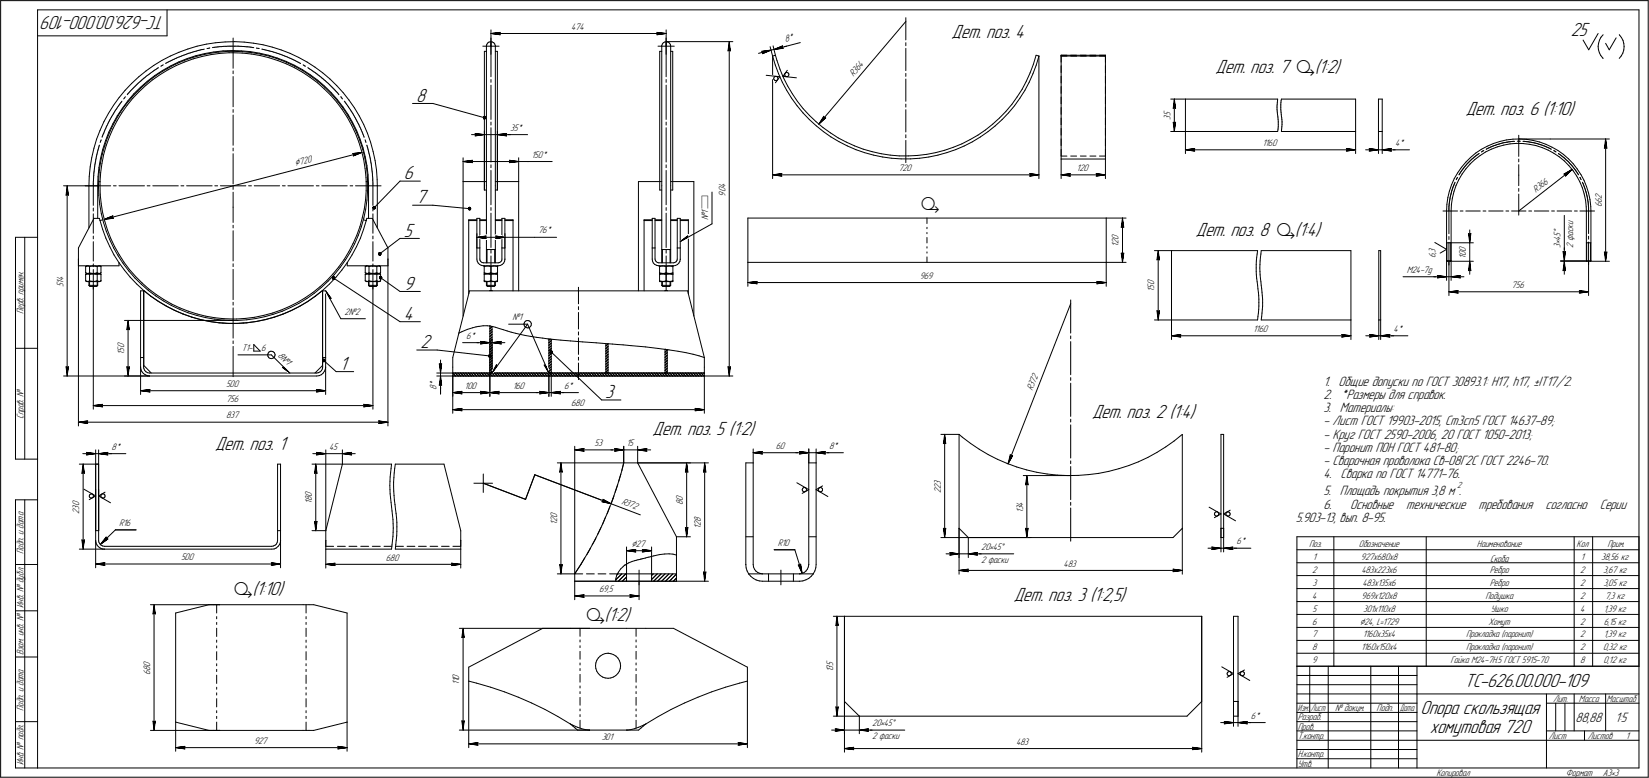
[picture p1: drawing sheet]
<svg xmlns="http://www.w3.org/2000/svg" width="892mm" height="421mm" viewBox="0 0 892 421" stroke-linecap="round" stroke-linejoin="round" font-family="sans-serif">
<defs><g id="words">
<g font-size="11.2">
<text x="498" y="114">ä</text>
<text x="126" y="322">ä(1:10)</text>
<text x="317" y="336">ä(1:2)</text>
</g>
<g font-size="10.9">
<text x="89" y="9" transform="rotate(-180 89 9)">ТС-626.00.000-109</text>
<text x="515" y="21">Дет. поз. 4</text>
<text x="849" y="19">25</text>
<text x="657" y="39">Дет. поз. 7 ä(1:2)</text>
<text x="225" y="55">8</text>
<text x="793" y="62">Дет. поз. 6 (1:10)</text>
<text x="218" y="97">6</text>
<text x="225" y="110">7</text>
<text x="218" y="128">5</text>
<text x="647" y="127">Дет. поз. 8 ä(1:4)</text>
<text x="218" y="157">9</text>
<text x="218" y="173">4</text>
<text x="227" y="188">2</text>
<text x="184" y="200">1</text>
<text x="327" y="215">3</text>
<text x="591" y="226">Дет. поз. 2 (1:4)</text>
<text x="353" y="235">Дет. поз. 5 (1:2)</text>
<text x="116" y="243">Дет. поз. 1</text>
<text x="548" y="325">Дет. поз. 3 (1:2,5)</text>
<text x="792" y="371">ТС-626.00.000-109</text>
<text x="768" y="386">Опора скользящая</text>
<text x="773" y="396">хомутовая 720</text>
</g>
<g font-size="7.8">
<text x="716" y="209">1. Общие допуски по ГОСТ 30893.1: H17, h17, ±IT17/2.</text>
<text x="716" y="216">2. *Размеры для справок.</text>
<text x="716" y="223">3. Материалы:</text>
<text x="716" y="230">- Лист ГОСТ 19903-2015, Ст3сп5 ГОСТ 14637-89;</text>
<text x="716" y="237">- Круг ГОСТ 2590-2006, 20 ГОСТ 1050-2013;</text>
<text x="716" y="244">- Паронит ПОН ГОСТ 481-80;</text>
<text x="716" y="251">- Сварочная проволока Св-08Г2С ГОСТ 2246-70.</text>
<text x="716" y="259">4. Сварка по ГОСТ 14771-76.</text>
<text x="716" y="268">5. Площадь покрытия 3,8 м .</text>
<text x="716" y="275">6.</text>
<text x="730" y="275">Основные</text>
<text x="760" y="275">технические</text>
<text x="799" y="275">требования</text>
<text x="836" y="275">согласно</text>
<text x="865" y="275">Серии</text>
<text x="701" y="282">5.903-13, вып. 8-95.</text>
<text x="852" y="390">88,88</text>
<text x="873" y="390">1:5</text>
</g>
<g font-size="5.9">
<text x="160" y="90" transform="rotate(-15 160 90)">Ç720</text>
<text x="844" y="126" transform="rotate(-90 844 126)">Å</text>
<text x="342" y="296">Ç27</text>
<text x="735" y="338">Ç24, L=1729</text>
</g>
<text font-size="5.5" x="383" y="113" transform="rotate(-90 383 113)">ì</text>
<g font-size="5.4">
<text x="309" y="16">474</text>
<text x="425" y="23" transform="rotate(-15 425 23)">8*</text>
<text x="462" y="42" transform="rotate(-50 462 42)">R364</text>
<text x="633" y="65" transform="rotate(-90 633 65)">3</text>
<text x="633" y="63" transform="rotate(-90 633 63)">5</text>
<text x="276" y="71">35*</text>
<text x="683" y="79">1160</text>
<text x="755" y="79">4*</text>
<text x="287" y="85">150*</text>
<text x="486" y="93">720</text>
<text x="582" y="93">120</text>
<text x="392" y="102" transform="rotate(-90 392 102)">4</text>
<text x="392" y="106" transform="rotate(-90 392 106)">9</text>
<text x="392" y="104" transform="rotate(-90 392 104)">0</text>
<text x="831" y="104" transform="rotate(-38 831 104)">R366</text>
<text x="866" y="108" transform="rotate(-90 866 108)">2</text>
<text x="866" y="112" transform="rotate(-90 866 112)">6</text>
<text x="866" y="110" transform="rotate(-90 866 110)">6</text>
<text x="383" y="119" transform="rotate(-90 383 119)">№</text>
<text x="383" y="116" transform="rotate(-90 383 116)">1</text>
<text x="851" y="126" transform="rotate(-90 851 126)">с</text>
<text x="851" y="124" transform="rotate(-90 851 124)">к</text>
<text x="851" y="122" transform="rotate(-90 851 122)">и</text>
<text x="291" y="126">76*</text>
<text x="605" y="130" transform="rotate(-90 605 130)">0</text>
<text x="844" y="130" transform="rotate(-90 844 130)">4</text>
<text x="844" y="128" transform="rotate(-90 844 128)">5</text>
<text x="851" y="130" transform="rotate(-90 851 130)">ф</text>
<text x="851" y="128" transform="rotate(-90 851 128)">а</text>
<text x="605" y="134" transform="rotate(-90 605 134)">1</text>
<text x="605" y="132" transform="rotate(-90 605 132)">2</text>
<text x="776" y="137" transform="rotate(-90 776 137)">,</text>
<text x="776" y="137" transform="rotate(-90 776 137)">3</text>
<text x="793" y="136" transform="rotate(-90 793 136)">0</text>
<text x="844" y="134" transform="rotate(-90 844 134)">3</text>
<text x="844" y="132" transform="rotate(-90 844 132)">•</text>
<text x="851" y="134" transform="rotate(-90 851 134)">2</text>
<text x="776" y="140" transform="rotate(-90 776 140)">6</text>
<text x="793" y="140" transform="rotate(-90 793 140)">1</text>
<text x="793" y="138" transform="rotate(-90 793 138)">0</text>
<text x="761" y="148">M24-7g</text>
<text x="34" y="155" transform="rotate(-90 34 155)">5</text>
<text x="34" y="153" transform="rotate(-90 34 153)">1</text>
<text x="34" y="152" transform="rotate(-90 34 152)">4</text>
<text x="497" y="151">969</text>
<text x="624" y="154" transform="rotate(-90 624 154)">0</text>
<text x="818" y="156">756</text>
<text x="624" y="158" transform="rotate(-90 624 158)">1</text>
<text x="624" y="156" transform="rotate(-90 624 156)">5</text>
<text x="13" y="170" transform="rotate(-90 13 170)">Перв. примен.</text>
<text x="186" y="170">2№2</text>
<text x="277" y="173">№1</text>
<text x="678" y="180">1160</text>
<text x="754" y="180">4*</text>
<text x="252" y="183">6*</text>
<text x="67" y="192" transform="rotate(-90 67 192)">1</text>
<text x="67" y="190" transform="rotate(-90 67 190)">5</text>
<text x="67" y="188" transform="rotate(-90 67 188)">0</text>
<text x="131" y="190">Т1-</text>
<text x="141" y="190">6</text>
<text x="150" y="192" transform="rotate(44 150 192)">8№1</text>
<text x="122" y="209">500</text>
<text x="236" y="209" transform="rotate(-90 236 209)">*</text>
<text x="236" y="211" transform="rotate(-90 236 211)">8</text>
<text x="251" y="210">100</text>
<text x="277" y="210">160</text>
<text x="305" y="210">6*</text>
<text x="558" y="211" transform="rotate(-69 558 211)">R372</text>
<text x="122" y="217">756</text>
<text x="309" y="219">680</text>
<text x="13" y="227" transform="rotate(-90 13 227)">Справ. №</text>
<text x="122" y="226">837</text>
<text x="60" y="243">8*</text>
<text x="178" y="243">45</text>
<text x="322" y="241">53</text>
<text x="339" y="241">15</text>
<text x="419" y="243">60</text>
<text x="448" y="243">8*</text>
<text x="509" y="262" transform="rotate(-90 509 262)">3</text>
<text x="169" y="269" transform="rotate(-90 169 269)">0</text>
<text x="509" y="267" transform="rotate(-90 509 267)">2</text>
<text x="509" y="264" transform="rotate(-90 509 264)">2</text>
<text x="43" y="276" transform="rotate(-90 43 276)">3</text>
<text x="43" y="274" transform="rotate(-90 43 274)">0</text>
<text x="169" y="273" transform="rotate(-90 169 273)">1</text>
<text x="169" y="271" transform="rotate(-90 169 271)">8</text>
<text x="336" y="272" transform="rotate(21 336 272)">R372</text>
<text x="369" y="273" transform="rotate(-90 369 273)">8</text>
<text x="369" y="271" transform="rotate(-90 369 271)">0</text>
<text x="553" y="276" transform="rotate(-90 553 276)">3</text>
<text x="553" y="274" transform="rotate(-90 553 274)">4</text>
<text x="43" y="278" transform="rotate(-90 43 278)">2</text>
<text x="301" y="280" transform="rotate(-90 301 280)">0</text>
<text x="553" y="277" transform="rotate(-90 553 277)">1</text>
<text x="64" y="285">R16</text>
<text x="301" y="284" transform="rotate(-90 301 284)">1</text>
<text x="301" y="282" transform="rotate(-90 301 282)">2</text>
<text x="379" y="286" transform="rotate(-90 379 286)">1</text>
<text x="379" y="284" transform="rotate(-90 379 284)">2</text>
<text x="379" y="282" transform="rotate(-90 379 282)">8</text>
<text x="13" y="300" transform="rotate(-90 13 300)">Подп. и дата</text>
<text x="421" y="295">R10</text>
<text x="531" y="297">20•45Å</text>
<text x="669" y="294">6*</text>
<text x="708" y="296">Поз.</text>
<text x="735" y="296">Обозначение</text>
<text x="799" y="296">Наименование</text>
<text x="853" y="296">Кол</text>
<text x="869" y="296">Прим.</text>
<text x="98" y="303">500</text>
<text x="209" y="303">680</text>
<text x="531" y="304">2 фаски</text>
<text x="710" y="303">1</text>
<text x="736" y="303">927х680х8</text>
<text x="806" y="304">Скоба</text>
<text x="855" y="303">1</text>
<text x="866" y="303">38,56 кг</text>
<text x="575" y="306">483</text>
<text x="710" y="310">2</text>
<text x="736" y="310">483х223х6</text>
<text x="806" y="310">Ребро</text>
<text x="855" y="310">2</text>
<text x="867" y="310">3,67 кг</text>
<text x="710" y="317">3</text>
<text x="737" y="317">483х135х6</text>
<text x="806" y="317">Ребро</text>
<text x="855" y="317">2</text>
<text x="867" y="317">3,05 кг</text>
<text x="324" y="320">69,5</text>
<text x="710" y="324">4</text>
<text x="736" y="324">969х120х8</text>
<text x="803" y="324">Подушка</text>
<text x="855" y="324">2</text>
<text x="868" y="324">7,3 кг</text>
<text x="13" y="329" transform="rotate(-90 13 329)">Инв. № дубл.</text>
<text x="710" y="331">5</text>
<text x="737" y="331">301х110х8</text>
<text x="806" y="331">Ушко</text>
<text x="855" y="331">4</text>
<text x="867" y="331">1,39 кг</text>
<text x="710" y="338">6</text>
<text x="805" y="338">Хомут</text>
<text x="855" y="338">2</text>
<text x="867" y="338">6,15 кг</text>
<text x="710" y="345">7</text>
<text x="737" y="345">1160х35х4</text>
<text x="793" y="345">Прокладка (паронит)</text>
<text x="855" y="345">2</text>
<text x="867" y="345">1,39 кг</text>
<text x="710" y="352">8</text>
<text x="736" y="352">1160х150х4</text>
<text x="793" y="352">Прокладка (паронит)</text>
<text x="855" y="352">2</text>
<text x="867" y="352">0,32 кг</text>
<text x="13" y="354" transform="rotate(-90 13 354)">Взам. инв. №</text>
<text x="710" y="359">9</text>
<text x="784" y="359">Гайка М24-7Н.5 ГОСТ 5915-70</text>
<text x="855" y="359">8</text>
<text x="867" y="359">0,12 кг</text>
<text x="81" y="365" transform="rotate(-90 81 365)">6</text>
<text x="81" y="363" transform="rotate(-90 81 363)">8</text>
<text x="81" y="361" transform="rotate(-90 81 361)">0</text>
<text x="451" y="364" transform="rotate(-90 451 364)">1</text>
<text x="451" y="362" transform="rotate(-90 451 362)">3</text>
<text x="451" y="360" transform="rotate(-90 451 360)">5</text>
<text x="248" y="371" transform="rotate(-90 248 371)">1</text>
<text x="248" y="369" transform="rotate(-90 248 369)">1</text>
<text x="248" y="368" transform="rotate(-90 248 368)">0</text>
<text x="840" y="380">Лит.</text>
<text x="854" y="380">Масса</text>
<text x="869" y="380">Масштаб</text>
<text x="13" y="385" transform="rotate(-90 13 385)">Подп. и дата</text>
<text x="677" y="389">6*</text>
<text x="702" y="390">Разраб.</text>
<text x="722" y="385">№ докум.</text>
<text x="744" y="385">Подп.</text>
<text x="472" y="393">20•45Å</text>
<text x="702" y="395">Пров.</text>
<text x="325" y="400">301</text>
<text x="472" y="400">2 фаски</text>
<text x="702" y="400">Т.контр.</text>
<text x="838" y="400">Лист</text>
<text x="859" y="400">Листов</text>
<text x="879" y="400">1</text>
<text x="137" y="402">927</text>
<text x="549" y="403">483</text>
<text x="13" y="414" transform="rotate(-90 13 414)">Инв. № подл.</text>
<text x="702" y="410">Н.контр.</text>
<text x="702" y="415">Утв.</text>
<text x="777" y="420">Копировал</text>
<text x="847" y="420">Формат</text>
<text x="867" y="420">A3•3</text>
</g>
<g font-size="5.3">
<text x="702" y="385">Изм.</text>
<text x="709" y="385">Лист</text>
<text x="757" y="385">Дата</text>
</g>
<text font-size="5.1" x="788" y="264">2</text>
</g></defs>
<g fill="none" stroke="#000" stroke-width=".54">
<path d="M0 0v420zM0 0h891zM20 5v410zM20 5h866zM20 19h70zM90 5v14zM266 16v9zM266 18h5zM266 18l5 1zM266 18h94zM270 18l1 1zM271 18h-1z"/>
<path d="M355 19l5-1zM355 18h1zM355 18h5zM356 18l-1 1zM360 16v9zM490 10v12zM490 12l-47 55zM864 18l-5 9zM867 19l-1 1zM876 19h.1M876 19l1 1zM886 5v410z"/>
<path d="M891 0v420zM79 38l4-3zM81 40l1-1zM82 39h.1M82 39l1-1zM83 38h1zM83 35l5-2zM84 38h.1M84 38l1-1zM85 37h.1M86 40l4-3zM87 36h.1"/>
<path d="M87 36l1-1zM88 33l4-3zM88 38l4-2zM88 35h.1M90 34h.1M90 37l5-2zM90 34h1zM91 38l4-3zM91 34l1-1zM92 33h.1M92 36l5-2zM92 30l5-2z"/>
<path d="M92 33h1zM93 33l1-1zM94 32h.1M94 32h1zM95 35l4-2zM95 32l1-1zM95 35l5-1zM96 31h.1M96 31h1zM97 34l4-2zM97 28l5-1zM97 31h1z"/>
<path d="M98 31v-1zM98 30h1zM99 30h.1M99 33l5-2zM99 30h1zM100 34l4-2zM100 30l1-1zM101 29h1zM101 32l5-2zM102 29h.1M102 27l5-2zM102 29h1z"/>
<path d="M103 29l1-1zM104 28h.1M104 31l5-1zM104 28h1zM104 32l5-1zM105 28h1zM106 28h.1M106 30l5-1zM106 28l1-1zM107 25l5-1zM107 27h1zM108 27h.1"/>
<path d="M108 27h1zM109 30l4-1zM109 27h1zM109 31l5-1zM110 27h.1M111 29l5-1zM112 24l5-1zM112 26h1zM113 26h.1M113 29l5-1zM114 30l5-1zM115 26h.1"/>
<path d="M115 26h1zM116 28h5zM116 26l1-1zM117 23h5zM117 25h1zM118 25h.1M118 28h5zM118 25h1zM119 29h5zM119 25h1zM120 25h.1M120 25h1z"/>
<path d="M121 28l5-1zM121 25h1zM122 23h5zM122 25h1zM123 25h.1M123 28h3zM123 25h1zM124 29h2zM124 25h1zM125 25h.1M125 25h1zM126 27l5 1z"/>
<path d="M126 29h5zM126 28h5zM126 25h1zM126 21v16zM126 38v2zM127 25h1zM127 23h5zM128 25h.1M128 25h1zM129 25h1zM130 25h.1M130 25h1z"/>
<path d="M131 28h5zM131 29h5zM131 25h1zM132 25h1zM132 23h5zM133 25h.1M133 25h1zM134 25h1zM135 25h.1M135 25l1 1zM136 28l4 1zM136 29l5 1z"/>
<path d="M136 28l5 1zM136 26h1zM137 26h.1M137 23l5 1zM139 26h.1M139 26h1zM140 26h.1M140 29l5 1zM141 30l5 1zM141 29l5 1zM142 27h.1M142 24l5 1z"/>
<path d="M142 27h1zM143 27h1zM144 27h1zM145 27h.1M145 27l1 1zM145 30l5 1zM146 31l4 2zM146 30l4 2zM146 28h1zM147 28h.1M147 25l5 2zM147 28h1z"/>
<path d="M148 28h1zM149 28v1zM149 29h1zM150 31l5 2zM150 29h1zM150 33l5 2zM150 32l5 2zM151 29h.1M151 29l1 1zM152 27l5 2zM152 30h1zM153 30h.1"/>
<path d="M153 30h1zM154 30l1 1zM155 33l4 2zM155 31h.1M155 35l4 2zM155 34l5 2zM155 31h1zM156 31h1zM157 31v1zM157 29l5 2zM157 32h1zM158 32h1z"/>
<path d="M159 32v1zM159 35l5 3zM159 33h1zM159 37l5 2zM160 36l4 2zM160 33h1zM161 33v1zM161 34h1zM162 31l4 3zM162 34h.1M164 38l4 2zM164 39l4 3z"/>
<path d="M164 38l4 3zM164 35h.1M164 35l1 1zM165 36h.1M166 34l4 2zM166 37h1zM167 37h.1M167 37l1 1zM168 38h1zM169 38h.1M169 38l1 1zM170 39h.1"/>
<path d="M170 36l4 3zM170 39l1 1zM171 40h.1M174 39l4 4zM261 25h5zM262 28v75zM262 28h1zM263 25v75zM263 24v1zM264 23l-1 1zM264 23h.1M264 23h1z"/>
<path d="M265 23h1zM266 23v18zM266 25h4zM266 25v4zM266 21v4zM266 23h1zM267 23l1 1zM268 24v1zM268 28h1zM268 25h.1M268 25v75zM269 28v75z"/>
<path d="M356 25h4zM357 28v75zM357 28h1zM358 25h.1M358 25v75zM358 24v1zM359 23h1zM359 23l-1 1zM360 23h.1M360 23v18zM360 21v4zM360 25v4z"/>
<path d="M360 25h5zM360 23h36zM360 23h1zM361 23h1zM362 23l1 1zM363 24v1zM363 25v75zM363 28h1zM364 28v75zM394 28v-1zM394 23l1 5zM394 27l1 1z"/>
<path d="M394 23v5zM394 23v180zM410 29l7-2zM412 28l5-1zM412 28h1zM412 29l5-2zM413 28l-1 1zM416 25l2 5zM417 27h2zM418 30h1zM418 30l1 5zM418 30v67z"/>
<path d="M418 25l1 5zM419 27l4-2zM419 27l5-1zM419 27l6-2zM419 35l2 5zM419 30l1 3zM420 33l2 4zM421 40l2 4zM422 37l2 5zM423 26h1zM423 25v1zM423 25l10-2z"/>
<path d="M425 40h-1zM425 39h1zM425 39v1zM426 39h.1M426 38l-3 3zM426 39l1 1zM427 40h.1M490 23v2zM490 26v12zM490 40v1zM557 39l-2 5zM559 40l-2 4z"/>
<path d="M559 35l-2 4zM560 30h2zM560 30l-1 5zM560 35l-1 5zM562 30l-2 5zM562 30h.1M562 30v67zM574 30h.1M574 30v56zM574 30h24zM574 30h3zM574 30v4z"/>
<path d="M574 36v3zM579 30h3zM584 30h3zM589 30h4zM595 30h3zM598 30h.1M598 30v56zM598 30v4zM598 36v3zM856 22l3 5zM864 25v2zM864 27l1 2z"/>
<path d="M865 23l-1 2zM865 29l1 1zM865 22v1zM866 30l1 1zM866 20l-1 2zM867 31h.1M868 23l2 4zM874 20l-4 7zM877 30l-1 2zM877 20l1 2zM878 29l-1 1zM878 22v2z"/>
<path d="M878 27v2zM878 24v1zM878 25v2zM61 57l-2 4zM62 60h.1M63 59l-1 1zM63 59h.1M63 58v1zM64 57l-1 1zM64 57h.1M64 53l-3 4zM65 56l-1 1z"/>
<path d="M65 56h.1M66 55l-1 1zM66 55h.1M66 59l-3 4zM67 53v1zM68 49l-4 4zM68 52l-1 1zM68 57l-3 4zM69 57l-3 4zM69 55l-3 4zM69 51h.1M69 51l1-1z"/>
<path d="M70 50h.1M71 49l-1 1zM71 49h.1M71 53l-3 4zM71 49l1-1zM71 45l-3 4zM71 45l4-3zM72 48h.1M72 53l-3 4zM72 48l1-1zM72 51l-3 4zM72 51l4-4z"/>
<path d="M73 47h.1M73 47l1-1zM74 46h.1M74 46l1-1zM74 49l-3 4zM74 49l4-3zM75 45h.1M75 42l4-4zM75 50l-3 3zM75 50l4-4zM75 45l1-1zM76 44h.1"/>
<path d="M76 47l4-3zM77 43l-1 1zM77 43h.1M77 43l1-1zM78 42h.1M78 46l4-3zM78 42l1-1zM79 46l4-3zM79 41h1zM80 41v-1zM80 44l4-3zM80 40h1z"/>
<path d="M81 40h.1M82 43l4-3zM83 43l4-3zM84 41l4-3zM87 40l4-2zM126 41v17zM126 59v2zM168 40l4 3zM168 42l4 3zM168 41l4 3zM171 40l1 1zM172 45l3 3z"/>
<path d="M172 43l4 4zM172 44l4 3zM172 41h1zM173 41h.1M173 41l1 1zM174 42h.1M174 42l1 1zM175 43h.1M175 48l4 4zM175 43l1 1zM176 47l3 3zM176 47l3 4z"/>
<path d="M176 44h.1M176 44l1 1zM177 45h1zM178 45v1zM178 46h1zM178 43l4 3zM179 46v1zM179 52l3 3zM179 50l3 4zM179 47h1zM179 51l3 4zM180 47v1z"/>
<path d="M180 48h1zM181 48v1zM181 49h1zM182 49v1zM182 50h1zM182 46l4 4zM182 55l3 4zM182 54l3 4zM182 55l4 4zM183 50v1zM183 51h.1M184 52h.1"/>
<path d="M184 52l1 1zM185 53v1zM185 59l3 4zM185 58l3 4zM186 59l2 4zM186 50l3 4zM186 55h1zM187 55v1zM187 56h.1M187 56l1 1zM188 57v1zM188 58h1z"/>
<path d="M189 58v1zM189 54l3 4zM189 59h.1M189 59l1 1zM190 60v1zM192 58l2 5zM223 56h11zM234 56l28 8zM266 46v19zM266 43v2zM360 43v2zM360 46v19z"/>
<path d="M414 41h8zM418 42l1 1zM419 43h.1M419 42v-1zM419 42h-1zM419 43l1 1zM419 41h1zM420 44v-1zM420 41h.1M420 41l1 1zM421 42h.1M421 43h-1z"/>
<path d="M421 42v1zM422 41l-3 4zM423 44l2 5zM423 41l8 1zM424 42l2 4zM424 40l1 1zM425 41h.1M425 41h1zM425 49l3 4zM426 41h.1M426 46l2 5zM427 40l-1 1z"/>
<path d="M428 53l3 4zM428 51l3 4zM431 57l3 4zM431 55l3 4zM434 59l4 3zM490 43v12zM490 56v2zM490 59v12zM547 56l-3 4zM549 57l-4 4zM550 52l-3 4zM552 53l-3 4z"/>
<path d="M553 48l-3 4zM554 49l-2 4zM555 44l-2 4zM557 44l-3 5zM574 41v4zM574 47v4zM574 52v4zM574 58v4zM598 41v4zM598 47v4zM598 52v4zM598 58v4z"/>
<path d="M633 54h8zM634 59l1-1zM635 54l1 5zM635 58l1 1zM635 54l-1 5zM635 54v17zM641 54h50zM641 54v17zM691 59v1zM691 58v1zM691 57v1zM691 56v1z"/>
<path d="M691 55v1zM691 55h.1M691 54v1zM693 56v1zM693 57v1zM693 58v1zM693 59v1zM693 55v1zM693 55h.1M693 54h40zM693 54v1zM733 54v17z"/>
<path d="M745 54v17zM745 54h3zM748 54v17zM52 75l-1 5zM54 79l-1 1zM54 79h.1M54 71l-2 4zM54 77h.1M55 76l-1 1zM55 76h.1M55 74h.1M56 73l-1 1z"/>
<path d="M56 73h.1M56 72v1zM56 66l-2 5zM56 71v1zM57 79l-2 4zM57 71h-1zM57 70v1zM57 76l-1 5zM57 69v1zM57 79l-1 5zM57 69h.1M58 68l-1 1z"/>
<path d="M58 67v1zM58 74l-1 5zM58 67h.1M59 61l-3 5zM59 66l-1 1zM59 71l-2 5zM59 74l-2 5zM59 65v1zM59 65h.1M60 64l-1 1zM60 64h.1M60 70l-2 4z"/>
<path d="M60 63v1zM61 62l-1 1zM61 67l-2 4zM61 70l-2 4zM61 62h.1M62 61l-1 1zM62 60v1zM62 65l-2 5zM63 65l-2 5zM63 63l-2 4zM65 61l-3 4zM66 61l-3 4z"/>
<path d="M126 62v17zM188 63l2 5zM188 62l3 4zM188 63l3 4zM190 68l2 4zM190 61h1zM191 61v1zM191 66l2 5zM191 67l2 4zM191 62h.1M191 62l1 1zM192 63v1z"/>
<path d="M192 64h.1M192 72l2 5zM192 64l1 1zM193 65v1zM193 71l2 5zM193 71l2 4zM193 66h.1M193 66l1 1zM194 67h.1M194 77l1 5zM194 67v1zM194 63l3 4z"/>
<path d="M194 68l1 1zM195 76l1 5zM195 69h.1M195 75l1 5zM195 69v1zM195 70v1zM195 71h1zM196 71v1zM196 72v1zM196 73h1zM197 73v1zM197 67l2 5z"/>
<path d="M197 74h.1M197 76h1zM198 76v1zM198 77h.1M198 78h.1M198 79h1zM199 79v1zM199 72l1 5zM200 77l2 5zM255 73h7zM257 72l5 1zM257 72v1z"/>
<path d="M257 73h5zM257 73h.1M262 71v32zM262 73h7zM266 69v19zM266 66v2zM269 73h5zM269 71v32zM269 73l5-1zM269 73h7zM273 73h1zM274 73h11z"/>
<path d="M274 72l-1 1zM360 66v2zM360 69v19zM434 61l4 4zM438 62l3 4zM438 65l3 3zM441 66l4 3zM441 68l4 3zM443 67l4-3zM445 69l4 3zM445 71l4 3zM446 63l-3 4z"/>
<path d="M446 63v1zM446 64h1zM449 72l4 3zM449 74l5 3zM453 75l5 2zM454 77l4 2zM458 77l4 2zM458 79l5 2zM462 79l5 2zM490 73v2zM490 76v12zM516 80l4-2z"/>
<path d="M520 78l5-2zM521 79l5-2zM525 76l4-3zM526 77l4-3zM529 73l4-3zM530 74l4-3zM533 70l4-3zM534 71l4-3zM537 67l4-3zM538 68l4-3zM544 60l-3 4zM545 61l-3 4z"/>
<path d="M574 64v3zM574 69v4zM574 75v4zM598 64v3zM598 69v4zM598 75v4zM633 71h8zM634 66l1 5zM634 66l1 1zM635 67l1-1zM636 66l-1 5zM641 71h50z"/>
<path d="M641 71v12zM691 60v1zM691 61v1zM691 62v1zM691 63v1zM691 70v1zM691 64v1zM691 69v1zM691 65v1zM691 68v1zM691 67v1zM691 66v1z"/>
<path d="M691 66h.1M693 60v1zM693 61v1zM693 62v1zM693 71h40zM693 63v1zM693 70v1zM693 64v1zM693 69v1zM693 65v1zM693 68v1zM693 66h.1"/>
<path d="M693 66v1zM693 67v1zM733 71v12zM745 71h3zM745 71v12zM748 71v12zM804 79l4-1zM806 80h.1M806 79h.1M807 79h.1M808 79h.1M808 78l3-1z"/>
<path d="M809 79h.1M809 78h.1M810 78h.1M810 79l3-1zM811 78h.1M811 77l4-1zM812 78h.1M812 77h.1M813 77h.1M813 78h4zM813 77h1zM814 77h.1"/>
<path d="M815 77h.1M815 76l3-1zM816 77h.1M817 77h.1M817 78h3zM817 77h1zM818 76h.1M818 75h4zM819 76h.1M820 78h4zM821 76h.1M821 75h17z"/>
<path d="M822 76h.1M821 73v12zM822 75h3zM824 76h.1M824 78h3zM825 76h.1M825 77h.1M826 77h.1M825 75l4 1zM827 77h.1M827 78l4 1zM828 77h.1"/>
<path d="M829 77h.1M829 76l4 1zM830 77h.1M830 77h1zM831 78h.1M831 79l3 1zM832 78h.1M833 78h.1M833 77l3 1zM834 78h.1M834 79h.1M834 80l3 1z"/>
<path d="M835 79h.1M836 79h.1M836 78l3 2zM837 80h.1M838 80h.1M838 75h32zM839 80l4 1zM868 75l1 5zM868 80h1zM868 75v5zM868 75v66zM48 95v5z"/>
<path d="M49 90l-1 5zM50 85l-1 5zM50 100h.1M50 99v1zM50 98v1zM51 98h-1zM51 97v1zM51 96v1zM51 96h.1M51 95v1zM51 94v1zM51 80l-1 5z"/>
<path d="M51 93v1zM51 93h.1M51 92v1zM51 91v1zM51 91h.1M51 90v1zM51 89v1zM51 88v1zM52 88h-1zM52 87v1zM52 86v1zM52 86h.1"/>
<path d="M52 85v1zM52 84v1zM52 83v1zM53 83h-1zM53 82v1zM53 81v1zM53 96v4zM53 81h.1M53 98h1zM53 98v3zM53 80v1zM54 91l-1 5z"/>
<path d="M54 93l-1 5zM54 98v2zM54 88v5zM54 86v5zM54 93v5zM55 88l-1 5zM55 83l-1 5zM56 81l-2 5zM56 84l-1 4zM126 80v2zM126 83v16zM191 83v1z"/>
<path d="M191 83l5-1zM191 84l5-2zM191 84h.1M195 82l2 4zM196 81l1 5zM196 80l2 5zM197 86v5zM197 86l1 5zM197 91l1 5zM198 85v5zM198 96v2zM198 98h1z"/>
<path d="M198 98v5zM198 91l1 4zM198 90l1 5zM199 95v3zM199 98v5zM199 80v1zM199 95v5zM199 81v1zM199 82h.1M199 100h.1M199 82l1 1zM200 83v1z"/>
<path d="M200 84h.1M200 84v1zM200 85v1zM200 86h.1M200 86v1zM200 87l1 1zM201 88h.1M201 88v1zM201 89v1zM201 90v1zM201 91h.1M201 91v1z"/>
<path d="M201 92v1zM201 93h.1M201 93v1zM201 94v1zM201 95l1 1zM202 96h.1M202 96v1zM202 97v1zM202 98h.1M202 98v1zM202 99v1zM202 100h.1"/>
<path d="M202 82l1 5zM203 87l1 5zM204 92v5zM204 97v3zM216 98l-14 14zM216 98h11zM250 98h13zM250 98v73zM250 85v13zM250 87h6zM250 87l6 1zM250 87h31z"/>
<path d="M255 87l1 1zM256 87h-1zM266 92v19zM266 89v2zM268 98h13zM276 88l5-1zM276 87h.1M276 87h5zM276 87v1zM281 98v59zM281 87h4zM281 85v13z"/>
<path d="M285 87h14zM345 98h13zM345 98v59zM360 89v2zM360 92v19zM363 98h12zM375 98v73zM418 95l5-1zM418 95h5zM418 95h144zM422 95h1zM423 94l-1 1z"/>
<path d="M463 81l5 2zM467 81l5 1zM468 83l4 1zM472 82l5 1zM472 84l5 1zM477 83l4 1zM477 85l5 1zM481 84h5zM482 86h5zM486 84h5zM487 86h5zM491 84h5z"/>
<path d="M492 86h5zM496 84l5-1zM497 86l5-1zM501 83h5zM502 85l5-1zM506 83l5-2zM507 84l5-1zM511 81l5-1zM512 83l5-2zM517 81l4-2zM557 95h5zM557 94v1z"/>
<path d="M557 94l5 1zM557 95h.1M574 86h24zM574 84h3zM574 81v3zM574 86v11zM574 95l5-1zM574 95h5zM574 95h24zM578 95h1zM579 94l-1 1zM579 84h3z"/>
<path d="M584 84h3zM589 84h4zM593 95h5zM593 94v1zM593 94l5 1zM593 95h.1M595 84h3zM598 81v3zM598 86v11zM641 81l5-1zM641 81l5 1zM641 81h92z"/>
<path d="M646 81v1zM646 80v1zM728 82l5-1zM728 80l1 1zM728 80l5 1zM729 81l-1 1zM739 81h6zM740 80l5 1zM740 80l1 1zM740 82l5-1zM741 81l-1 1zM745 81h3z"/>
<path d="M748 81h5zM748 81l5 1zM748 81l5-1zM748 81h7zM752 81l1 1zM753 81h9zM753 80l-1 1zM785 100l-1 3zM786 100h.1M786 97l-1 3zM787 99h.1M788 97h.1"/>
<path d="M788 96h.1M788 93l-2 4zM789 97l-2 3zM789 94h.1M790 94h.1M790 93h.1M790 91l-2 2zM790 92h.1M791 94l-2 3zM791 92h-1zM791 92h.1M791 91h.1"/>
<path d="M792 91h.1M792 90v1zM792 90h.1M793 90h.1M793 91l-2 3zM793 88l-3 3zM793 88l2-3zM793 89h.1M793 89v1zM794 88h.1M795 87h.1M795 89l-2 2z"/>
<path d="M795 89l3-3zM795 85l3-2zM796 86h.1M797 86h.1M797 85h.1M798 85h.1M798 86l2-2zM798 83l3-2zM798 84h.1M799 84h.1M799 84v-1zM800 83h.1"/>
<path d="M800 84l3-2zM801 81l3-2zM801 82h.1M801 82h1zM802 82h.1M802 81h.1M803 82l4-1zM804 81h.1M804 80h.1M805 80h.1M807 81l3-2zM821 95v5z"/>
<path d="M821 86v2zM821 89v6zM837 81l3 2zM839 81h.1M840 82h.1M840 83l3 2zM841 82h.1M842 82h.1M843 81l2 2zM843 83h.1M843 85l3 2zM844 84h.1"/>
<path d="M845 84h.1M845 84v1zM845 85h.1M845 85h1zM845 83l3 3zM846 85h.1M846 94h1zM846 94l4-2zM846 87l2 3zM846 86h.1M847 86h.1M847 94v1z"/>
<path d="M847 86v1zM848 87h.1M848 88h.1M848 86l3 2zM849 88h.1M848 90l3 2zM849 89h.1M850 89h.1M850 90h.1M850 92l-3 3zM851 90h.1M851 92l2 3z"/>
<path d="M851 88l2 3zM851 91h.1M852 91h.1M852 91v1zM852 92h.1M852 93h.1M853 93h.1M853 95l1 3zM853 94h.1M853 91l2 3zM854 94h.1M854 95h.1"/>
<path d="M854 98l2 4zM855 96h.1M854 96h.1M855 97h.1M855 94l2 4zM856 99h.1M856 100h.1M857 98l1 3zM868 80h.1M34 100h19zM36 106v-1zM36 100l1 6z"/>
<path d="M36 105l1 1zM36 100v6zM36 100v103zM46 100h14zM48 100v23zM50 100v11zM50 113v1zM50 116v10zM51 118h3zM51 118l-9 16zM53 100v18zM53 101v5z"/>
<path d="M53 106l1 5zM54 118v1zM54 111l1 4zM54 119h2zM54 119l2 5zM54 100v5zM54 105l1 5zM55 110v5zM55 115l1 5zM55 115l2 5zM56 119l5-2zM56 119l5-1z"/>
<path d="M56 119l140-37zM57 120l1 4zM61 118h.1M61 117v1zM61 100h2zM64 100h14zM80 100h1zM83 100h13zM98 100h1zM101 100h14zM116 100h2zM119 100h7z"/>
<path d="M126 112v8zM126 101v1zM126 104v8zM126 100h7zM134 100h2zM137 100h14zM153 100h1zM156 100h14zM171 100h2zM174 100h14zM189 100h2zM192 100h14z"/>
<path d="M196 118l-1 5zM197 119h1zM197 118l-2 5zM197 113l-1 5zM198 108l-1 5zM198 113l-1 5zM198 119l-1 5zM198 119h.1M198 103v5zM198 118h3zM198 118v1zM198 108v5z"/>
<path d="M199 103l-1 5zM199 100v18zM201 118l9 16zM202 100v11zM202 113v1zM202 116v10zM204 100v23zM223 111h11zM234 111l20 2zM253 119h5zM253 119h.1M253 119v40z"/>
<path d="M258 118h2zM258 118v16zM260 119h3zM260 118v16zM262 103h1zM263 100v42zM266 115v19zM266 112v2zM268 103h1zM268 119h3zM268 100v42zM271 118v16z"/>
<path d="M271 118h2zM273 119h4zM273 118v16zM277 119h.1M277 119v38zM348 119h.1M348 119v38zM348 119h5zM353 118h1zM353 118v16zM354 119h4zM354 118v16z"/>
<path d="M357 103h1zM358 100v42zM360 112v2zM360 115v19zM363 119h3zM363 100v42zM363 103h1zM366 118v16zM366 118h2zM368 119h4zM368 118v16zM372 119h.1"/>
<path d="M372 119v40zM385 104v17zM404 118v24zM404 118h194zM501 118v3zM598 118v24zM598 118h11zM607 118l1 5zM607 118l-1 5zM607 118v24zM780 114h8zM782 114v27z"/>
<path d="M782 110v4zM783 107l-1 3zM784 112h.1M784 113h.1M784 114h.1M784 114v12zM784 111h.1M784 110h.1M784 103l-1 4zM784 109h.1M784 108h.1M784 107h.1"/>
<path d="M784 106h.1M785 106h.1M785 105h.1M785 114v27zM785 104h.1M785 111v3zM785 103v1zM785 103h.1M785 107v4zM785 102h.1M786 102h.1M786 101h.1"/>
<path d="M786 104l-1 3zM787 100l-1 4zM790 114h1zM793 114h8zM802 114h2zM805 114h8zM814 114h2zM817 114h4zM821 105v11zM821 102v1zM821 114h4zM821 114l29-22z"/>
<path d="M827 114h1zM830 114h8zM839 114h2zM842 114h8zM846 117v19zM851 114h2zM854 114h8zM856 102l1 3zM857 100h.1M857 101h.1M857 105l1 3zM857 102h.1"/>
<path d="M857 103h.1M858 103h.1M858 108v4zM858 104h.1M858 112v2zM858 105h.1M858 114v27zM858 101l1 3zM858 106h.1M858 107h.1M859 107h.1M859 107v1z"/>
<path d="M859 108h.1M859 109h.1M859 109v1zM859 111h.1M859 110h.1M859 112h.1M859 111v1zM859 104l1 4zM859 114v12zM859 114h.1M859 113h.1M860 108v4z"/>
<path d="M860 112v2zM860 114v27zM8 128v120zM8 128h12zM13 128v120zM42 134v6zM50 128v1zM50 131v10zM56 124l1 5zM56 120l1 5zM57 129l2 4zM57 125l2 5z"/>
<path d="M58 124l2 5zM59 133l3 5zM59 130l2 4zM60 129l2 4zM61 134l3 4zM62 138l2 4zM62 133l2 5zM64 138l3 5zM64 138l3 4zM126 125v16zM126 122v1zM189 136l-3 4z"/>
<path d="M189 136l-2 5zM190 138l-2 4zM191 132l-2 4zM192 132l-3 4zM193 133l-3 5zM193 127l-2 5zM194 127l-2 5zM195 123l-2 4zM195 129l-2 4zM195 123l-1 4zM197 124l-2 5zM202 128v1z"/>
<path d="M202 131v10zM205 137l11-8zM210 134v6zM216 129h11zM258 134v6zM258 134h2zM258 126v8zM258 128h5zM258 128l5 1zM258 128h15zM260 134v6zM262 128l1 1z"/>
<path d="M263 128h-1zM263 135h5zM263 135v7zM266 138v19zM266 135v2zM268 135v7zM268 129l5-1zM268 128h1zM268 128h5zM269 128l-1 1zM271 134v6zM271 134h2z"/>
<path d="M273 134v6zM273 128h16zM273 126v8zM289 128h12zM353 134v6zM353 134h1zM354 134v6zM358 135h5zM358 135v7zM360 135v2zM360 138v19zM362 135v7z"/>
<path d="M366 134v6zM366 134h2zM368 134v6zM368 131l4-3zM368 131l17-10zM372 128h.1M501 123v1zM501 126h.1M501 128v3zM501 133v1zM501 136v1zM501 139v3z"/>
<path d="M606 123l1-1zM606 137l1 5zM606 137h1zM607 122l1 1zM607 137h1zM608 137l-1 5zM624 136h10zM626 136l1 5zM626 136v5zM626 136v37zM634 136v37zM634 136h46z"/>
<path d="M680 139l-1 2zM680 137v2zM680 136v1zM682 139l-1 2zM682 137v2zM682 136h49zM682 136v1zM731 136v37zM746 136v37zM746 136h1zM747 136v37zM776 131l6 4z"/>
<path d="M779 137l3-2zM782 131h2zM782 131v10zM784 131h1zM784 131v12zM784 128v2zM784 131h13zM785 131v10zM794 126l1 1zM794 126l1 5zM795 127v-1zM795 124v7z"/>
<path d="M795 131v10zM795 126v5zM845 136l1 1zM845 136l1 5zM846 136v5zM846 137l1-1zM846 134v7zM847 136l-1 5zM858 131h1zM858 131v10zM859 131h1zM859 128v1z"/>
<path d="M859 131v12zM860 131v10zM868 136v5zM868 136v1zM868 137l1-1zM869 136l-1 5zM42 140v4zM42 144h22zM42 140v90zM46 144v4zM46 148h1zM46 144h1z"/>
<path d="M46 148v4zM46 152h1zM46 148h.1M46 144h.1M47 148h1zM47 152h1zM47 148h7zM47 144h1zM47 152h7zM48 148h.1M48 152h.1M48 144h.1"/>
<path d="M48 154h2zM48 154l1 1zM48 152v2zM48 144v4zM48 154h.1M48 148v4zM48 148h1zM49 144h.1M48 152h1zM49 148h.1M49 155h1zM49 144h1z"/>
<path d="M49 148h1zM49 148h2zM49 152h2zM50 144h1zM50 148h1zM50 154h3zM50 155h2zM50 143v1zM50 146v10zM50 154v67zM51 148h1zM51 152h1z"/>
<path d="M51 144h2zM51 148h2zM52 148h.1M52 152h.1M53 144v4zM53 148h.1M53 144h.1M53 154h.1M53 152v2zM53 148v4zM53 152h.1M53 154l-1 1z"/>
<path d="M53 148h1zM53 152h1zM53 144h1zM54 148h1zM54 152h1zM54 144h1zM55 152h.1M55 144v4zM55 148h.1M55 148v4zM64 142l3 4zM64 142v2z"/>
<path d="M67 143l3 4zM67 142l3 4zM67 146l3 4zM70 147l3 3zM70 146l3 4zM70 150l4 4zM73 150l3 4zM73 150l4 3zM74 154l4 3zM76 157h2zM76 157v36zM76 154l4 3z"/>
<path d="M77 153l3 3zM78 157l4 3zM78 157v36zM78 157v41zM78 157l3 3zM80 157l4 3zM80 156l4 3zM84 159l5 3zM126 146v16zM126 143v1zM169 158l4-3zM170 159l4-4z"/>
<path d="M173 155l4-3zM174 155l3-3zM174 157v41zM174 157l4-3zM174 157v36zM174 157h2zM176 157v36zM176 157l3 4zM176 157l8 15zM180 148l-3 4zM180 150l36 24zM181 149l-4 3z"/>
<path d="M182 150l-4 4zM183 144l-3 4zM184 145l-3 4zM185 146l-3 4zM186 140l-3 4zM187 141l-3 4zM188 142l-3 4zM188 142v2zM188 144h22zM198 144v4zM198 148h.1M198 144h.1"/>
<path d="M198 148v4zM198 152h.1M198 148h1zM198 152h1zM198 148h7zM198 144h1zM198 152h7zM199 148h.1M199 152h.1M199 144h1zM199 148h1zM199 152v2z"/>
<path d="M199 154l1 1zM199 154h3zM200 152v2zM200 154h.1M200 144v4zM200 148v4zM200 148h1zM200 144h.1M200 152h1zM200 148h.1M200 155h2zM200 144h1z"/>
<path d="M201 148h1zM201 152h1zM201 144h2zM201 148h2zM202 154h2zM202 155h1zM202 143v1zM202 146v10zM202 154v67zM202 148h1zM202 152h1zM203 144h1z"/>
<path d="M203 148h1zM203 148h.1M203 152h.1M204 152v2zM204 154h.1M204 144v4zM204 148h.1M204 144h1zM204 144h.1M204 148v4zM204 152h.1M204 148h1z"/>
<path d="M204 154l-1 1zM204 152h1zM205 144h.1M205 148h.1M205 148h1zM205 144h1zM205 152h1zM206 152h.1M206 144v4zM206 148h.1M206 148v4zM206 150l10 8z"/>
<path d="M210 140v4zM210 140v90zM216 158h11zM254 157h118zM254 157l-6 23zM258 140v1zM258 141l1 1zM259 142v1zM259 143l1 1zM260 140v1zM260 141h.1M260 141l1 1z"/>
<path d="M260 144h1zM261 142h.1M261 144h.1M261 144h8zM261 142h8zM262 148v4zM262 152h.1M262 152h1zM262 148h.1M262 144v4zM262 148h1zM262 144h.1"/>
<path d="M262 152h7zM262 148h7zM262 144h1zM263 152h1zM263 148h1zM263 152v2zM263 154l1 1zM263 154h5zM263 148h2zM263 144h2zM263 154h.1M264 155h3z"/>
<path d="M264 152h1zM264 148h1zM265 148h1zM265 144h1zM265 157h.1M265 157h1zM265 152h.1M265 148h.1M266 148v4zM266 152h.1M266 148h.1M266 144v4z"/>
<path d="M266 144h.1M266 148h1zM266 144h1zM266 157h.1M266 152h2zM266 148h2zM267 148h1zM267 144h1zM268 154h.1M268 152v2zM268 152h1zM268 148h1z"/>
<path d="M268 154l-1 1zM268 144h1zM269 152h.1M269 148h.1M269 144h.1M269 148v4zM269 144v4zM269 142h1zM269 144h2zM270 142h1zM271 144l1-1zM271 141v1z"/>
<path d="M271 140v1zM272 143v-1zM273 141l-1 1zM273 140v1zM273 140h.1M313 155v9zM353 140v1zM353 141v1zM353 142l1 1zM354 143l1 1zM354 140v1zM354 141h1z"/>
<path d="M355 141l1 1zM355 144h1zM356 142h.1M356 144h.1M356 144h8zM356 142h8zM357 144v4zM357 148h.1M357 148h1zM357 144h.1M357 148v4zM357 152h.1"/>
<path d="M357 152h1zM357 148h3zM357 152h3zM357 144h1zM358 148h1zM358 152h1zM358 154h5zM358 154v1zM358 152v2zM358 144h1zM358 154h.1M358 155h4z"/>
<path d="M359 148h1zM359 152h1zM359 144h1zM360 157h.1M360 157h1zM360 148h.1M360 152h.1M360 144v4zM360 148h1zM360 148h4zM361 144h.1M360 148v4z"/>
<path d="M360 152h1zM360 152h4zM361 148h.1M361 144h1zM361 148h1zM361 157h.1M361 152h1zM362 144h1zM362 148h1zM362 148h2zM362 154h.1M362 152v2z"/>
<path d="M362 152h2zM363 152v2zM363 154l-1 1zM363 144h1zM363 148h1zM364 148h.1M364 152h.1M364 144h.1M364 144v4zM364 148v4zM364 142h1zM364 144h1z"/>
<path d="M365 142h1zM365 144l1-1zM366 141v1zM366 140v1zM366 143l1-1zM368 141l-1 1zM368 140v1zM368 140h.1M372 157l9 36zM404 142h194zM404 142v13zM404 153l5-1z"/>
<path d="M404 153l5 1zM404 153h194zM409 153v1zM409 152v1zM593 154l5-1zM593 152l1 1zM593 152l5 1zM594 153l-1 1zM598 142v13zM598 142h11zM626 141v-1zM626 140l1 1z"/>
<path d="M679 147v2zM679 145v2zM679 143v2zM679 149l1 2zM679 141v2zM680 151v1zM680 152v2zM680 154v2zM680 156l1 2zM681 158v2zM681 160v2zM681 145v2z"/>
<path d="M681 143v2zM681 147v2zM681 141v2zM681 149l1 2zM682 151v1zM682 152v2zM682 154v2zM682 156v2zM682 158l1 2zM683 160v2zM759 150h18zM775 150h7z"/>
<path d="M777 150h5zM777 149l5 1zM777 149l1 1zM778 150h-1zM782 141h2zM782 141h1zM782 141v11zM782 150h3zM782 141h.1M783 141h1zM784 141h1zM784 141h.1"/>
<path d="M784 141v19zM784 158l5-1zM784 158h5zM784 158h75zM784 141h13zM785 141h.1M785 141v11zM785 150h5zM785 150l5-1zM785 150h7zM788 158h1zM789 157l-1 1z"/>
<path d="M789 150h1zM790 149l-1 1zM794 146h1zM795 141l-1 5zM795 146h.1M795 141v5zM795 141v7zM844 141h14zM845 146h1zM846 141l-1 5zM846 146h1zM846 141l1 5z"/>
<path d="M846 141v7zM846 141h.1M854 158h5zM854 157l1 1zM854 157l5 1zM855 158h-1zM858 141h.1M858 141h1zM859 141h1zM859 141v19zM860 141h.1M860 141h10z"/>
<path d="M67 173h59zM69 178h.1M69 173l1 5zM69 178h1zM69 173v5zM69 173v30zM81 160l5 3zM82 160l4 3zM84 160l4 3zM86 163l4 3zM88 163l5 2zM89 162l4 2z"/>
<path d="M90 166l4 2zM93 165l4 2zM93 164l4 3zM94 168l5 2zM97 167l5 2zM97 167l5 1zM99 170l5 2zM102 169l4 2zM102 168l5 2zM104 172l5 1zM106 171l5 1zM107 170l4 1z"/>
<path d="M109 173l4 1zM109 173l5 1zM111 172l5 1zM111 171l5 1zM113 174l5 1zM114 174l5 1zM116 173h5zM116 172h5zM118 175h5zM119 175h5zM121 175h.1M121 173h5z"/>
<path d="M121 172l5 1zM123 175h5zM124 175h5zM126 173h2zM126 173h3zM126 167v16zM126 163v2zM128 173l5-1zM128 175h5zM129 175h5zM129 173h4zM132 175h.1"/>
<path d="M133 172h5zM133 173l5-1zM133 175l5-1zM134 175l5-1zM138 172l4-1zM138 172l5-1zM138 174l5-1zM139 174l4-1zM142 171l5-2zM143 171l5-1zM143 173l5-1zM147 169l5-1z"/>
<path d="M148 170l5-2zM148 172l5-2zM152 168l4-2zM153 168l4-2zM153 170l5-2zM156 166l5-2zM157 166l5-2zM158 168l4-2zM161 164l4-3zM162 164l4-3zM162 166l4-3zM165 161l4-3z"/>
<path d="M166 161l4-2zM166 163l4-3zM166 163l5-3zM170 160l4-3zM171 160l3-3zM178 161h1zM184 172h14zM216 174h11zM250 179l3-1zM253 178l3-1zM256 177h1zM257 177h1z"/>
<path d="M258 177h1zM259 177h.1M259 177l2-1zM261 176h2zM263 176h2zM265 179l1-1zM265 178l1-1zM265 176h.1M265 176v26zM265 176l1 1zM266 177v25zM266 177h2z"/>
<path d="M268 177l2 1zM270 178h2zM272 178l2 1zM274 179l2 1zM275 175h10zM276 180h3zM283 175l1 1zM283 175h.1M284 176v1zM284 174l-1 1zM284 177h1zM284 174l1-1z"/>
<path d="M284 174h.1M285 177h.1M285 173h1zM285 175l12 27zM285 175l-19 27zM285 177h1zM286 173v1zM286 177h1zM286 174h1zM287 174v1zM287 176v1zM287 175v1z"/>
<path d="M313 166v1zM313 169v9zM313 179v2zM579 162v18zM579 164l-34 87zM624 173h10zM626 168v5zM626 168v1zM626 169l1-1zM627 168l-1 5zM634 173h46zM634 173v11z"/>
<path d="M680 171v2zM681 169l-1 2zM681 167v2zM681 166v1zM681 164v2zM681 162v2zM682 173h49zM682 171v2zM682 169v2zM683 167l-1 2zM683 162v2zM683 164v2z"/>
<path d="M683 166v1zM731 173v11zM746 173h1zM746 173v11zM747 173v11zM8 188h12zM36 198v5zM36 198v1zM36 199l1-1zM37 198l-1 5zM69 198v5zM69 198v1z"/>
<path d="M69 199l1-1zM70 198l-1 5zM76 199v1zM76 193v6zM76 193h2zM76 199v14zM76 200l1 1zM78 199h.1M78 193v6zM78 198l4 4zM78 199v1zM126 187v17z"/>
<path d="M126 184v2zM129 192h18zM137 186v4zM137 186l4 4zM137 190h4zM145 192v1zM145 192h.1M145 193h.1M145 191v1zM145 193l1 1zM146 190h.1M146 190l-1 1z"/>
<path d="M146 194h1zM146 190h1zM147 192l10 10zM147 194h1zM147 190h1zM148 194v-1zM148 190v1zM148 191l1 1zM149 192l-1 1zM149 192h.1M153 199l4 3zM153 199h1z"/>
<path d="M174 200h.1M174 199v1zM174 193v6zM174 193h2zM175 195l7 6zM176 200l-1 1zM176 193v6zM176 199v1zM176 199v14zM225 189h11zM236 189l29 4zM238 197h.1"/>
<path d="M238 197v5zM238 197h1zM238 195v7zM239 197l-1 5zM245 193v6zM245 199v3zM248 180l-3 13zM248 180l2-1zM250 185h10zM258 185h7zM260 185h5zM260 185h.1"/>
<path d="M260 186l5-1zM260 185v1zM265 198l1-2zM265 196l1-1zM265 195l1-1zM265 193l1-1zM265 192l1-1zM265 190l1-1zM265 188l1-1zM265 186l1-1zM265 185l1-1zM265 183l1-1z"/>
<path d="M265 182l1-1zM265 181l1-2zM265 183v19zM265 185h1zM266 198l-1 1zM266 188l-1 1zM266 183v19zM266 185l5 1zM266 185h5zM266 185h7zM268 197l-2 5zM268 197l1 1z"/>
<path d="M271 185v1zM271 185h.1M279 180l2 1zM281 181h3zM284 181l3 1zM287 182h3zM290 182l4 1zM294 183h2zM294 197l3 5zM294 197l1 1zM296 183h2zM297 200l1-2z"/>
<path d="M297 198l1-1zM297 197l1-2zM297 195l1-1zM297 194l1-1zM297 192l1-1zM297 191l1-1zM297 190l1-2zM297 188l1-1zM297 187l1-1zM297 185l1-1zM297 184l1-1zM297 183v19z"/>
<path d="M298 183l1 1zM298 183v19zM298 190l27 26zM299 184h4zM303 184h6zM309 184l6 1zM313 183v9zM313 193v2zM313 196v9zM315 185h7zM322 185l6 1zM328 200l1-1z"/>
<path d="M328 198l1-1zM328 197l1-1zM328 196l1-2zM328 191l1-1zM328 187l1-1zM328 186v16zM328 186h3zM329 193l-1 1zM329 192l-1 1zM329 189l-1 1zM329 187l-1 2zM329 186v16z"/>
<path d="M331 186h3zM334 186l3 1zM337 187h4zM341 187l8 1zM349 188h7zM356 188l6 1zM360 199l1-1zM360 195l1-1zM360 192l1-1zM360 190l1-1zM360 189h.1M360 189v13z"/>
<path d="M361 199l-1 1zM361 196l-1 2zM361 195l-1 1zM361 192l-1 1zM361 189v13zM362 189l5 1zM367 190l4 1zM371 191l4 1zM375 192h3zM378 192l3 1zM381 199v3zM381 193v6z"/>
<path d="M394 198v5zM394 198v1zM394 199l1-1zM395 198l-1 5zM579 182v1zM579 185v18zM634 182l5-1zM634 182h5zM634 182h97zM638 182h1zM639 181l-1 1zM726 182h5z"/>
<path d="M726 181v1zM726 181l5 1zM726 182h.1M739 182h7zM741 181l5 1zM741 181v1zM741 182h5zM741 182h.1M746 182h1zM747 182h5zM747 182l5-1zM747 182h7z"/>
<path d="M751 182h1zM752 182h9zM752 181l-1 1zM34 203h47zM50 219h5zM50 219l5 1zM50 219h152zM55 219v1zM55 219h.1M67 203h14zM76 211h5zM76 211l5 1z"/>
<path d="M76 211h100zM77 201l1 1zM78 202l1 1zM78 200l1 1zM79 203h1zM79 201l1 1zM80 203h1zM80 202h1zM81 211v1zM81 202h90zM81 203h90zM81 211h.1"/>
<path d="M170 202l4-4zM171 212l5-1zM171 211h1zM171 211h5zM171 203h2zM171 202h1zM172 211l-1 1zM172 202l1-1zM173 203h1zM173 201l1-1zM174 203l1-1zM175 201v1z"/>
<path d="M182 201h9zM197 219h.1M197 219h5zM197 219v1zM236 202h145zM236 203h145zM238 208h.1M238 203v10zM238 203v5zM238 208h1zM238 203l1 5zM238 203v7z"/>
<path d="M238 202v1zM245 203h.1M245 202l1 1zM245 203h136zM245 202v1zM245 202h136zM245 203v21zM245 203v11zM245 212h5zM245 212l5 1zM245 212h20zM246 202l2 1z"/>
<path d="M248 202l1 1zM249 202l2 1zM249 212l1 1zM250 212h-1zM250 202l2 1zM252 202l1 1zM253 202l2 1zM255 202l1 1zM256 202l2 1zM258 202l1 1zM259 202l2 1zM260 213l5-1z"/>
<path d="M260 212h.1M260 212h5zM260 202l2 1zM260 212v1zM262 202l1 1zM263 202l2 1zM265 202l1 1zM265 200l1-1zM265 202h1zM265 202v12zM265 212h5zM265 212l5 1z"/>
<path d="M265 212h32zM265 202l1-1zM266 202l2 1zM267 202l2 1zM269 202l1 1zM269 212l1 1zM270 212h-1zM270 202l2 1zM272 202l1 1zM273 202l2 1zM274 202l2 1zM276 202l2 1z"/>
<path d="M277 202l2 1zM279 202l1 1zM280 202l2 1zM282 202l1 1zM283 202l2 1zM284 202l2 1zM286 202l1 1zM287 202l2 1zM289 202l1 1zM290 212h7zM290 202l2 1zM292 202l1 1z"/>
<path d="M292 213l5-1zM292 212h.1M292 212h5zM292 212v1zM293 202l1 1zM294 202l2 1zM296 202l1 1zM297 201l1-1zM297 202h1zM297 202v12zM297 212h1zM297 202l2 1z"/>
<path d="M298 202v-1zM298 212h5zM298 202v12zM298 212l5 1zM298 212h7zM299 202l1 1zM300 202l2 1zM301 202l2 1zM303 212v1zM303 202l1 1zM303 212h10zM303 212h.1"/>
<path d="M304 202l2 1zM306 202l1 1zM307 202l2 1zM308 202l2 1zM310 202l1 1zM311 202l2 1zM313 202l1 1zM314 202l2 1zM316 202l1 1zM317 202l2 1zM318 202l2 1zM320 202l1 1z"/>
<path d="M321 202l2 1zM323 202l1 1zM324 202l2 1zM325 216h11zM325 202l2 1zM327 202l1 1zM328 202h1zM328 202l2 1zM329 202h.1M329 200l-1 1zM330 202l1 1zM331 202l2 1z"/>
<path d="M332 202l2 1zM334 202l2 1zM335 202l2 1zM337 202l1 1zM338 202l2 1zM340 202l1 1zM341 202l2 1zM342 202l2 1zM344 202l1 1zM345 202l2 1zM347 202l1 1zM348 202l2 1z"/>
<path d="M350 202l1 1zM351 202l1 1zM352 202l2 1zM354 202l1 1zM355 202l2 1zM357 202l1 1zM358 202l2 1zM359 202l2 1zM360 202h1zM361 202l1 1zM361 201l-1 1zM362 202l2 1z"/>
<path d="M364 202l1 1zM365 202l2 1zM366 202l2 1zM368 202l1 1zM369 202l2 1zM371 202l1 1zM372 202l2 1zM374 202l1 1zM375 202l2 1zM376 202l2 1zM378 202l1 1zM379 202l2 1z"/>
<path d="M381 202h.1M381 202v1zM381 203v21zM381 203h15zM579 204v2zM579 207v18zM42 228h5zM42 228l5 1zM42 228h168zM47 228v1zM47 228h.1M197 220l5-1z"/>
<path d="M205 229l5-1zM205 228h.1M205 228h5zM205 228v1zM245 222l5-1zM245 222h5zM245 222h136zM249 222h1zM250 221l-1 1zM376 222h5zM376 221v1zM376 221l5 1z"/>
<path d="M376 222h.1M509 235h10zM510 240h1zM511 235v5zM511 240h.1M511 235l-1 5zM511 235v56zM519 235v51zM519 235l1 1zM520 236l5 4zM525 240l5 3zM579 227v1z"/>
<path d="M579 230v18zM635 239l4-4zM639 235v51zM660 235v51zM660 235h2zM662 235v51zM8 248h12zM43 251h10zM44 256h1zM45 245h7zM45 251l1 5zM45 256h1z"/>
<path d="M45 251l-1 5zM45 251v46zM47 245h5zM47 245h.1M47 246l5-1zM47 245v1zM52 251h1zM52 251v36zM52 243v44zM52 245h1zM53 251v36zM53 245h5z"/>
<path d="M53 243v44zM53 245l5 1zM53 245h7zM58 245v1zM58 245h10zM58 245h.1M150 251v36zM150 251h2zM152 251v36zM169 251h16zM169 245h7zM170 256h1z"/>
<path d="M171 251v5zM171 256h.1M171 251l-1 5zM171 251v36zM171 245h5zM171 245h1zM171 246l5-1zM172 245l-1 1zM176 243v44zM176 245h9zM185 251h27zM185 251l-9 36z"/>
<path d="M185 243v8zM185 245l5 1zM185 245h5zM185 245h7zM190 245v1zM190 245h.1M211 258v2zM211 256v2zM211 253v3zM212 251l-1 2zM213 258v3zM213 256v2z"/>
<path d="M213 253v3zM214 251h26zM214 251l-1 2zM240 251l9 36zM261 256v10zM289 257l41 15zM289 257l-5 13zM301 250h36zM303 255h.1M303 250l1 5zM303 255h1zM303 250v5z"/>
<path d="M303 250v60zM311 241v69zM311 243h5zM311 243l5 1zM311 243h26zM315 243l1 1zM316 243h-1zM330 243h7zM332 244l5-1zM332 243h1zM332 243h5zM333 243l-1 1z"/>
<path d="M336 256l-1 4zM336 255l-2 7zM337 250h8zM337 250l-1 5zM337 250l-1 4zM337 241v9zM337 243h8zM345 250l21 40zM345 250h38zM345 250h28zM345 241v9zM345 243l5 1z"/>
<path d="M345 243h5zM345 243h7zM349 243l1 1zM350 243h-1zM371 255h.1M371 250l1 5zM371 255h1zM371 250v5zM371 250v40zM380 255h1zM381 250l1 5zM381 255h1z"/>
<path d="M381 250l-1 5zM381 250v64zM403 250v55zM403 250h4zM407 250v55zM407 243v7zM407 245l5-1zM407 245l5 1zM407 245h30zM412 245v1zM412 244v1zM430 245h7z"/>
<path d="M432 244l5 1zM432 244l1 1zM432 246l5-1zM433 245l-1 1zM437 250h4zM437 250v55zM437 243v7zM437 245h4zM441 250v55zM441 245h5zM441 243v7zM441 245l5 1z"/>
<path d="M441 245l5-1zM441 245h7zM446 245v1zM446 245h10zM446 244v1zM530 243l4 3zM534 246l5 2zM539 248l6 3zM545 251l5 2zM546 246l-1 5zM546 246l1 1zM547 247l1-1z"/>
<path d="M548 246l-3 5zM550 253l5 1zM553 257h26zM555 254l6 1zM555 257l1 5zM555 257v5zM555 257v34zM561 255l5 1zM566 256l6 1zM572 257h5zM577 257h6zM579 249v2z"/>
<path d="M579 252v18zM583 257h6zM589 257l5-1zM594 256l6-1zM600 255l5-2zM605 253l5-1zM610 252l6-2zM616 250l5-3zM621 247l5-2zM626 245l4-3zM630 242l5-3zM8 270v145z"/>
<path d="M8 270h12zM13 270v145zM45 265l7 3zM48 270l4-2zM48 268v1zM48 268h.1M48 269h1zM49 267h.1M49 267l-1 1zM49 269h1zM50 267h.1M50 269h.1"/>
<path d="M50 267v1zM50 268h1zM51 268l-1 1zM52 265v22zM53 265v22zM53 268l4-2zM53 268l7 4zM55 268v1zM55 268h.1M55 269h.1M55 267h1zM55 267v1z"/>
<path d="M55 269h1zM56 267h.1M56 269h.1M56 267l1 1zM56 269h1zM57 268h.1M57 268v1zM211 263v2zM211 265v2zM211 260v3zM211 267v2zM211 269v3z"/>
<path d="M211 272l1 2zM212 274v2zM212 276v3zM212 279l1 2zM213 261v2zM213 263v3zM213 266v2zM213 268v2zM213 270l1 3zM214 273v2zM214 275v3zM214 278v2z"/>
<path d="M256 261h10zM261 261l23 9zM326 271l4 1zM326 271h.1M326 270v1zM326 270l4 2zM327 280l-1 4zM329 277l-4 7zM329 277l-1 1zM330 274l-1 3zM330 272l16 6zM331 270l-2 7z"/>
<path d="M331 270v2zM332 268l-1 2zM334 262l-3 8zM334 262l-1 4zM431 261l6 4zM434 267l3-2zM434 265v1zM434 264v1zM434 266h1zM434 264h1zM434 264h.1M435 266h.1"/>
<path d="M435 264h.1M435 266h1zM435 264h1zM436 264v1zM436 265v1zM436 265h.1M441 265l4-2zM441 265l7 4zM443 265v1zM443 264v1zM443 266h.1M443 264h1z"/>
<path d="M443 264h.1M444 264h.1M444 266h.1M444 264h1zM444 266l1-1zM445 264v1zM445 265h.1M555 262h.1M555 262h1zM579 272v1zM579 275v18zM654 274l6 4z"/>
<path d="M657 280l3-2zM657 278v1zM657 277v1zM657 279h.1M657 277h1zM657 277h.1M657 279h1zM658 277h.1M658 279h1zM658 277h1zM659 277v1zM659 278v1z"/>
<path d="M659 278h.1M662 278l3-2zM662 278l6 4zM663 278v1zM663 278h.1M663 279h1zM663 277h1zM663 277v1zM664 279h.1M664 277h1zM664 279h1zM665 277h.1"/>
<path d="M665 279h.1M665 277v1zM665 278v1zM43 297h14zM44 292l1 5zM44 292l1 1zM45 293l1-1zM46 292l-1 5zM52 292v2zM52 287v5zM52 287h1zM52 292v15z"/>
<path d="M52 294v1zM52 295l1 1zM53 296h1zM53 292v1zM53 287v5zM53 293l1 1zM54 294l1 1zM54 296l1 1zM54 294l4-2zM54 294l8-7zM55 295h1zM55 297h2z"/>
<path d="M56 295h1zM57 295h90zM57 297h90zM57 290l-3 4zM57 290v1zM57 291l1 1zM62 287h12zM147 297h1zM147 295h1zM148 295h1zM148 297l1-1zM149 295l1-1z"/>
<path d="M149 296h1zM150 293v1zM150 292v1zM150 287v5zM150 287h2zM151 295l-1 1zM152 293l-1 2zM152 287v5zM152 292v1zM152 292v15zM169 287h7zM170 282l1 5z"/>
<path d="M170 282l1 1zM171 283v-1zM171 282v5zM176 287v5zM176 297h36zM176 292v5zM176 295h4zM176 292v3zM176 297v10zM182 295h5zM189 295h4zM195 295h4z"/>
<path d="M201 295h5zM208 295h4zM212 295v2zM212 292v3zM213 290l-1 2zM213 281v2zM213 288v2zM213 283v3zM213 286v2zM214 297h35zM214 295h4zM214 295v2z"/>
<path d="M214 292v3zM214 280l1 3zM215 290l-1 2zM215 283v2zM215 285v2zM215 287v3zM220 295h4zM226 295h5zM233 295h4zM239 295h4zM245 295h4zM249 292v5z"/>
<path d="M249 287v5zM249 292v3zM249 297v10zM318 299l-4 6zM318 299l-1 1zM319 296l-1 3zM322 292l-4 7zM322 292l-2 3zM322 291v1zM325 285l-2 4zM325 284l-3 8zM339 296v14z"/>
<path d="M339 298l5-1zM339 298l5 1zM339 298h13zM343 298l1 1zM344 297l-1 1zM347 299l5-1zM347 297l1 1zM347 297l5 1zM348 298l-1 1zM352 296v14zM357 300h2zM359 300h3z"/>
<path d="M362 300h2zM364 300h2zM366 290v10zM366 290h7zM371 285v5zM371 285v1zM371 286l1-1zM372 285l-1 5zM403 290h4zM419 297h11zM430 297l4 13zM437 290h4z"/>
<path d="M509 291h15zM510 286l1 5zM510 286h1zM511 286h.1M511 286v5zM512 300h7zM514 299l5 1zM514 299v1zM514 300h.1M519 286l5 5zM519 286v25zM519 286v16z"/>
<path d="M519 300h5zM524 291h110zM524 291h33zM524 300h5zM524 291v11zM524 300l5-1zM524 300h7zM528 300h1zM529 300h19zM529 299l-1 1zM555 286v5zM555 286h.1"/>
<path d="M555 286h1zM556 286l-1 5zM634 291l5-5zM639 286v25zM653 297h7zM655 296l5 1zM655 296l1 1zM655 297h5zM656 297h-1zM660 286h2zM660 291h2zM660 286v5z"/>
<path d="M660 286v13zM660 297h2zM662 286v5zM662 297h5zM662 286v13zM662 297l5-1zM662 297h7zM666 297h1zM667 297h9zM667 296l-1 1zM701 290h185zM701 297h185z"/>
<path d="M701 290v70zM721 290v70zM771 290v70zM851 290v70zM861 290v70zM886 290v70zM8 305h12zM52 305l5-1zM52 305l5 1zM52 305h100zM56 305l1 1zM57 304l-1 1z"/>
<path d="M147 306l5-1zM147 304v1zM147 304l5 1zM147 305v1zM176 305h5zM176 305l5 1zM176 305h73zM181 305v1zM181 305h.1M244 306l5-1zM244 305h1zM244 305h5z"/>
<path d="M245 305l-1 1zM301 310h10zM303 305v5zM303 305v1zM303 306l1-1zM304 305l-1 5zM311 310v4zM311 314h22zM311 310h4zM311 314v10zM311 314h72zM314 305l-3 5z"/>
<path d="M316 302l-2 3zM317 310h4zM323 310h5zM330 310h4zM333 314l3-4zM333 314h.1M333 314h6zM333 313v1zM334 311l-1 2zM334 311v-1zM334 310h5zM334 314l4-4z"/>
<path d="M334 309v2zM336 308l1-2zM336 308l-2 1zM337 314l2-2zM338 306h.1M338 306h-1zM338 306l2-2zM339 314h.1M339 310v4zM339 310h13zM339 314h13zM340 304h2z"/>
<path d="M342 304l1-1zM343 303h1zM344 303h1zM345 303h1zM346 308v8zM346 314v10zM346 303v-1zM347 302h.1M347 302h1zM348 302h1zM349 302l1-1zM350 301h1z"/>
<path d="M351 301h1zM352 301h2zM352 313l3-3zM352 311l1-1zM352 314h14zM352 310v4zM352 310h14zM353 314l5-4zM354 301l3-1zM356 314l4-4zM358 314l4-4zM360 314l4-4z"/>
<path d="M366 313l-2 1zM366 310l-4 4zM366 310v4zM366 300v5zM366 305v5zM380 309l1 5zM380 309l1 1zM381 310l1-1zM382 309l-1 5zM403 305l1 2zM403 305h.1M404 307v2z"/>
<path d="M404 309l1 1zM405 310h.1M405 310h7zM405 310l1 2zM406 312l1 1zM407 305l1 2zM407 313l2 1zM408 307v1zM408 308l1 1zM409 309l1 1zM409 314h2zM410 310h1z"/>
<path d="M411 314h1zM411 310h1zM412 314h20zM412 310h20zM416 310v4zM422 308v8zM429 310v4zM432 306l2 4zM432 306h.1M432 314h.1M432 310h8zM432 310h2z"/>
<path d="M432 314h2zM433 305l-1 1zM433 305l1 5zM434 310h1zM434 314h2zM435 310l1-1zM436 314l1-1zM437 308l-1 1zM437 307v1zM437 313l2-1zM437 305v2zM437 305h.1"/>
<path d="M440 310l-1 2zM440 310h.1M441 309l-1 1zM441 307v2zM441 305v2zM514 300h5zM519 309l5-1zM519 309h5zM519 309h120zM523 309h1zM524 308l-1 1zM634 309h5z"/>
<path d="M634 308l1 1zM634 308l5 1zM635 309h-1zM701 304h20zM701 318h20zM701 311h20zM721 304h50zM721 318h50zM721 311h50zM771 304h80zM771 318h80zM771 311h80z"/>
<path d="M851 304h10zM851 318h10zM851 311h10zM861 304h25zM861 318h25zM861 311h25zM8 330h12zM81 327h38zM83 332h.1M83 327l1 5zM83 332h1zM83 327v5z"/>
<path d="M83 327v68zM95 332v59zM95 332l18-5zM113 327h3zM116 327h3zM117 327v5zM117 334v1zM117 337v1zM117 340v4zM119 327h45zM164 327h3zM166 327v5z"/>
<path d="M166 334v1zM166 337v1zM166 340v4zM167 327h3zM170 327l18 5zM188 332v59zM248 340h71zM250 340l1 5zM250 340v5zM250 340v55zM293 340h15zM308 340h11z"/>
<path d="M311 322h5zM311 322l5 1zM311 322h35zM314 340v4zM315 322l1 1zM316 322h-1zM319 340h20zM339 340h10zM341 323l5-1zM341 322h.1M341 322h5zM341 322v1z"/>
<path d="M344 340v4zM349 340h15zM364 340l40 21zM451 333h6zM452 338h1zM453 333v5zM453 338h.1M453 333l-1 5zM453 333v54zM457 333h193zM457 333v46zM457 333v74z"/>
<path d="M650 333v46zM650 333v74zM667 333h3zM667 333v46zM670 333v46zM701 325h20zM701 332h20zM701 339h20zM721 325h50zM721 332h50zM721 339h50zM771 325h80z"/>
<path d="M771 332h80zM771 339h80zM851 325h10zM851 332h10zM851 339h10zM861 325h25zM861 332h25zM861 339h25zM8 355h12zM117 346v1zM117 349v1zM117 352v5z"/>
<path d="M117 359v1zM166 346v1zM166 349v1zM166 352v5zM166 359v1zM250 345v-1zM250 344l1 1zM314 359v1zM314 352v5zM314 349v1zM314 346v1zM322 359v1z"/>
<path d="M323 357l-1 2zM324 356l-1 1zM325 355l1-1zM325 355l-1 1zM326 354l1-1zM327 353h2zM329 353h.1M329 353l1 1zM330 354h2zM332 354l1 1zM333 355l1 1zM334 356l1 1z"/>
<path d="M335 357v2zM335 359l1 1zM344 359v1zM344 352v5zM344 349v1zM344 346v1zM701 346h20zM701 353h20zM721 346h50zM721 353h50zM771 346h80zM771 353h80z"/>
<path d="M851 346h10zM851 353h10zM861 346h25zM861 353h25zM117 362v1zM117 365v5zM117 372v1zM117 375v1zM117 378v4zM166 362v1zM166 365v5zM166 372v1z"/>
<path d="M166 375v1zM166 378v4zM253 361v7zM253 368l5 1zM253 361l40-21zM253 368v36zM258 369l7 3zM265 372l8 2zM273 374l7 3zM280 377l8 3zM314 377v4zM314 374v1z"/>
<path d="M314 371v1zM314 365v4zM314 362v1zM322 360v2zM322 362l1 1zM323 363l1 1zM324 364l1 1zM325 365l1 1zM326 366l1 1zM327 367h2zM329 367h1zM330 367l2-1z"/>
<path d="M332 366l1-1zM333 365l1-1zM335 363l-1 1zM335 362v1zM336 360l-1 2zM344 377v4zM344 374v1zM344 371v1zM344 365v4zM344 362v1zM377 377l8-3zM385 374l7-2z"/>
<path d="M392 372l8-3zM400 369l4-1zM404 361v7zM404 368v36zM457 379l8 8zM457 379v18zM650 379l-8 8zM661 361l6 3zM664 366l3-2zM664 364v1zM664 364h.1M664 365h.1"/>
<path d="M664 363h1zM664 363v1zM664 365l1 1zM665 363h.1M665 366v-1zM665 363l1 1zM666 364h.1M666 365h-1zM666 364v1zM667 379v8zM667 379h3zM667 379v14z"/>
<path d="M670 379v8zM670 379v14zM670 364l3-2zM670 364l6 4zM671 364h.1M671 364v1zM671 365h.1M671 363h1zM671 363v1zM672 363h.1M672 366v-1zM672 363l1 1z"/>
<path d="M672 365h1zM673 364h.1M673 364v1zM701 360h20zM701 360h185zM701 370h65zM701 375h65zM701 360v55zM701 365h65zM708 360v25zM718 360v55zM721 360h50z"/>
<path d="M741 360v55zM756 360v55zM766 360v55zM766 375h120zM771 360h80zM836 375v40zM851 360h10zM851 375v20zM861 360h25zM868 375v20zM8 390h12zM81 395h38z"/>
<path d="M83 390v5zM83 390v1zM83 391l1-1zM84 390l-1 5zM95 391l18 4zM95 391v15zM113 395h3zM116 395h3zM117 384v1zM117 387v2zM117 391v4zM119 395h45z"/>
<path d="M164 395h3zM166 384v1zM166 387v2zM166 391v4zM167 395h3zM170 395l18-4zM188 391v15zM248 395h71zM250 390v5zM250 390h.1M250 390h1zM251 390l-1 5z"/>
<path d="M288 380l7 4zM295 384l7 4zM302 388l6 4zM308 392l2 1zM308 392h2zM310 392l2 1zM310 393l1 1zM311 394l1 1zM312 395h7zM312 393l3 1zM314 390v4zM314 387v1z"/>
<path d="M314 383v1zM315 394l2 1zM317 395h2zM319 395h.1M319 395h20zM339 395h6zM339 395h.1M339 395h2zM341 395l2-1zM343 394l2-1zM344 390v4zM344 387v1z"/>
<path d="M344 383v1zM345 395l2-1zM345 393l3-1zM347 394l1-1zM348 393l1-1zM348 392h1zM349 392l7-4zM356 388l7-4zM363 384l7-4zM370 380l7-3zM450 395h7zM451 387h14z"/>
<path d="M452 394l5 1zM452 394v1zM452 395h5zM452 382l1 5zM452 382l1 1zM452 395h.1M453 383v-1zM453 382v5zM457 395h8zM465 387h177zM465 395h5zM465 387v10z"/>
<path d="M465 395l5-1zM465 395h7zM469 395h1zM470 395h19zM470 394l-1 1zM660 391h7zM662 390l5 1zM662 390l1 1zM662 391h5zM663 391h-1zM667 387h3zM667 391h3z"/>
<path d="M670 391h5zM670 391l5-1zM670 391h6zM674 391h1zM675 391h9zM675 390l-1 1zM701 390h65zM701 395h65zM701 380h65zM701 385h65zM836 380h15zM836 395h50z"/>
<path d="M841 380v15zM846 380v15zM851 380h35zM857 395v5zM8 415h12zM20 415h866zM95 404h5zM95 404l5 1zM95 404h93zM99 404l1 1zM100 404h-1zM183 405l5-1z"/>
<path d="M183 404h.1M183 404h5zM183 404v1zM253 402h5zM253 402l5 1zM253 402h151zM258 402v1zM258 402h.1M399 403l5-1zM399 402h1zM399 402h5zM400 402l-1 1z"/>
<path d="M457 405l5-1zM457 405h5zM457 405h193zM461 405h1zM462 404l-1 1zM645 405h5zM645 404v1zM645 404l5 1zM645 405h.1M701 400h65zM701 405h65zM701 410h65z"/>
<path d="M766 400h70zM836 400h50zM0 420h891z"/>
</g>
<g fill="#fff" stroke="#fff" stroke-width=".54">
<path d="M122 213h8zM122 213h8zM122 214h8zM122 214h8zM122 214h8zM122 214h8zM122 214h8zM122 214h8zM122 214h8zM122 214h8zM122 214h8zM122 214h8zM122 214h8zM122 214h8zM122 215h8zM122 215h8zM122 215h8zM122 215h8zM122 215h8zM122 215h8zM122 215h8zM122 215h8zM122 215h8zM122 215h8zM122 215h8zM122 215h8zM122 216h8zM122 216h8zM122 216h8zM122 216h8zM122 216h8zM122 216h8zM122 216h8zM122 216h8zM122 216h8zM122 216h8zM122 216h8zM122 216h8zM122 217h8zM122 217h8zM122 217h8zM122 217h8zM122 217h8zM122 217h8zM122 217h8zM122 217h8zM122 217h8zM122 217h8zM122 217h8zM122 218h8zM122 218h8zM122 218h8zM122 218h8zM122 218h8zM122 218h8zM122 218h8zM122 218h8zM122 218h8zM122 218h8z"/>
<path d="M55 218h1zM55 218h1zM54 218h2zM54 218h2zM53 219h3zM52 219h4zM52 219h4zM52 219h4zM52 219h4zM51 219h5zM51 219h5zM51 219h5zM51 219h5zM51 219h5zM50 219h6zM51 219h5zM51 220h5zM51 220h5zM51 220h5zM52 220h4zM52 220h4zM52 220h4zM52 220h4zM53 220h3zM54 220h2zM54 220h2zM55 220h1zM55 220h1z"/>
<path d="M196 218h1zM196 218h1zM196 218h2zM196 218h3zM196 219h3zM196 219h4zM196 219h4zM196 219h4zM196 219h4zM196 219h5zM196 219h5zM196 219h5zM196 219h5zM196 219h6zM196 219h6zM196 219h6zM196 220h5zM196 220h5zM196 220h5zM196 220h5zM196 220h4zM196 220h4zM196 220h4zM196 220h3zM196 220h3zM196 220h2zM196 220h1zM196 220h1z"/>
<path d="M122 205h8zM122 205h8zM122 205h8zM122 206h8zM122 206h8zM122 206h8zM122 206h8zM122 206h8zM122 206h8zM122 206h8zM122 206h8zM122 206h8zM122 206h8zM122 206h8zM122 207h8zM122 207h8zM122 207h8zM122 207h8zM122 207h8zM122 207h8zM122 207h8zM122 207h8zM122 207h8zM122 207h8zM122 207h8zM122 207h8zM122 208h8zM122 208h8zM122 208h8zM122 208h8zM122 208h8zM122 208h8zM122 208h8zM122 208h8zM122 208h8zM122 208h8zM122 208h8zM122 208h8zM122 209h8zM122 209h8zM122 209h8zM122 209h8zM122 209h8zM122 209h8zM122 209h8zM122 209h8zM122 209h8zM122 209h8zM122 209h8zM122 209h8zM122 210h8zM122 210h8zM122 210h8zM122 210h8zM122 210h8zM122 210h8zM122 210h8zM122 210h8zM122 210h8z"/>
<path d="M81 210h1zM80 210h2zM80 210h2zM79 210h3zM79 211h3zM78 211h4zM78 211h4zM77 211h5zM77 211h5zM77 211h5zM77 211h5zM77 211h5zM76 211h6zM76 211h6zM76 211h6zM76 211h6zM77 212h5zM77 212h5zM77 212h5zM77 212h5zM78 212h4zM78 212h4zM78 212h4zM79 212h3zM79 212h3zM80 212h2zM80 212h2zM81 213h1z"/>
<path d="M171 210h1zM171 210h1zM171 210h2zM171 211h3zM171 211h3zM171 211h4zM171 211h4zM171 211h4zM171 211h4zM171 211h5zM171 211h5zM171 211h5zM171 211h5zM171 211h5zM171 211h5zM171 212h5zM171 212h4zM171 212h4zM171 212h4zM171 212h4zM171 212h4zM171 212h3zM171 212h3zM171 212h2zM171 212h1zM171 212h1z"/>
<path d="M122 222h8zM122 222h8zM122 223h8zM122 223h8zM122 223h8zM122 223h8zM122 223h8zM122 223h8zM122 223h8zM122 223h8zM122 223h8zM122 223h8zM122 223h8zM122 223h8zM122 224h8zM122 224h8zM122 224h8zM122 224h8zM122 224h8zM122 224h8zM122 224h8zM122 224h8zM122 224h8zM122 224h8zM122 224h8zM122 224h8zM122 225h8zM122 225h8zM122 225h8zM122 225h8zM122 225h8zM122 225h8zM122 225h8zM122 225h8zM122 225h8zM122 225h8zM122 225h8zM122 225h8zM122 226h8zM122 226h8zM122 226h8zM122 226h8zM122 226h8zM122 226h8zM122 226h8zM122 226h8zM122 226h8zM122 226h8zM122 226h8zM122 226h8zM122 227h8zM122 227h8zM122 227h8zM122 227h8zM122 227h8zM122 227h8zM122 227h8zM122 227h8zM122 227h8z"/>
<path d="M47 227h1zM46 227h2zM46 227h2zM45 227h3zM44 228h4zM44 228h4zM44 228h4zM44 228h4zM43 228h5zM43 228h5zM43 228h5zM43 228h5zM43 228h5zM42 228h6zM43 228h5zM43 229h5zM43 229h5zM43 229h5zM43 229h5zM44 229h4zM44 229h4zM44 229h4zM44 229h4zM45 229h3zM45 229h3zM46 229h2zM47 229h1zM47 230h1z"/>
<path d="M204 227h1zM204 227h2zM204 227h3zM204 227h3zM204 228h4zM204 228h4zM204 228h4zM204 228h5zM204 228h5zM204 228h5zM204 228h5zM204 228h5zM204 228h6zM204 228h6zM204 228h6zM204 229h5zM204 229h5zM204 229h5zM204 229h5zM204 229h5zM204 229h4zM204 229h4zM204 229h4zM204 229h3zM204 229h3zM204 229h2zM204 229h2zM204 230h1z"/>
<path d="M63 185h5zM63 185h5zM63 185h5zM63 185h5zM63 185h5zM63 185h5zM63 185h5zM63 186h5zM63 186h5zM63 186h5zM63 186h5zM63 186h5zM63 186h5zM63 186h5zM63 186h5zM63 186h5zM63 186h5zM63 186h5zM63 186h5zM63 187h5zM63 187h5zM63 187h5zM63 187h5zM63 187h5zM63 187h5zM63 187h5zM63 187h5zM63 187h5zM63 187h5zM63 187h5zM63 187h5zM63 188h5zM63 188h5zM63 188h5zM63 188h5zM63 188h5zM63 188h5zM63 188h5zM63 188h5zM63 188h5zM63 188h5zM63 188h5zM63 188h5zM63 189h5zM63 189h5zM63 189h5zM63 189h5zM63 189h5zM63 189h5zM63 189h5zM63 189h5zM63 189h5zM63 189h5zM63 189h5zM63 189h5zM63 190h5zM63 190h5zM63 190h5zM63 190h5zM63 190h5zM63 190h5zM63 190h5zM63 190h5zM63 190h5zM63 190h5zM63 190h5zM63 190h5zM63 191h5zM63 191h5zM63 191h5zM63 191h5zM63 191h5zM63 191h5zM63 191h5zM63 191h5zM63 191h5zM63 191h5zM63 191h5zM63 192h5zM63 192h5zM63 192h5z"/>
<path d="M68 198h3zM68 198h3zM68 198h3zM68 198h3zM68 198h3zM68 198h3zM68 198h3zM68 198h3zM68 199h2zM68 199h2zM68 199h2zM68 199h2zM68 199h2zM68 199h2zM68 199h2zM68 199h2zM68 199h2zM68 199h2zM68 199h2zM68 199h2zM68 200h2zM68 200h2zM68 200h2zM68 200h2zM68 200h2zM68 200h2zM68 200h2zM68 200h2zM68 200h2zM68 200h2zM68 200h2zM68 200h2zM68 201h2zM68 201h2zM68 201h2zM68 201h2zM68 201h2zM68 201h2zM68 201h2zM68 201h2zM68 201h2zM68 201h2zM68 201h2zM68 202h2zM68 202h2zM69 202h1zM69 202h1zM69 202h1zM69 202h1zM69 202h1zM69 202h1zM69 202h1zM69 202h1zM69 202h1zM69 202h1zM69 203h1zM69 203h1zM69 203h1zM69 203h1zM69 203h1zM69 203h1z"/>
<path d="M69 174h1zM69 174h1zM69 174h1zM69 174h1zM69 174h1zM69 174h1zM69 174h1zM69 174h1zM69 174h1zM69 174h1zM69 175h1zM69 175h1zM69 175h1zM69 175h1zM69 175h1zM69 175h1zM68 175h2zM68 175h2zM68 175h2zM68 175h2zM68 175h2zM68 176h2zM68 176h2zM68 176h2zM68 176h2zM68 176h2zM68 176h2zM68 176h2zM68 176h2zM68 176h2zM68 176h2zM68 176h2zM68 176h2zM68 177h2zM68 177h2zM68 177h2zM68 177h2zM68 177h2zM68 177h2zM68 177h2zM68 177h2zM68 177h2zM68 177h2zM68 177h2zM68 177h2zM68 178h2zM68 178h2zM68 178h2zM68 178h2zM68 178h2zM68 178h2zM68 178h2zM68 178h2zM68 178h3zM68 178h3zM68 178h3zM68 178h3zM68 179h3zM68 179h3zM68 179h3z"/>
<path d="M131 186h14zM131 186h14zM131 186h14zM131 186h14zM131 186h14zM131 186h14zM131 186h14zM131 187h14zM131 187h14zM131 187h14zM131 187h14zM131 187h14zM131 187h14zM131 187h14zM131 187h14zM131 187h14zM131 187h14zM131 187h14zM131 187h14zM131 188h14zM131 188h14zM131 188h14zM131 188h14zM131 188h14zM131 188h14zM131 188h14zM131 188h14zM131 188h14zM131 188h14zM131 188h14zM131 188h14zM131 189h14zM131 189h14zM131 189h14zM131 189h14zM131 189h14zM131 189h14zM131 189h14zM131 189h14zM131 189h14zM131 189h14zM131 189h14zM131 189h14zM131 190h14zM131 190h14zM131 190h14zM131 190h14zM131 190h14zM131 190h14zM131 190h14zM131 190h14zM131 190h14zM131 190h14zM131 190h14zM131 190h14zM131 191h14zM131 191h14zM131 191h14zM131 191h14z"/>
<path d="M152 190h2zM152 190h2zM152 190h2zM152 190h2zM152 190h2zM152 190h2zM152 191h2zM152 191h2zM152 191h2zM152 191h2zM152 191h2zM152 191h2zM151 191h4zM151 191h4zM151 191h4zM151 191h4zM151 191h4zM151 192h4zM151 192h4zM151 192h4zM151 192h4zM151 192h4zM151 192h4zM151 192h4zM150 192h6zM150 192h6zM150 192h6zM150 192h6zM150 192h6zM150 193h6zM150 193h6zM150 193h6zM150 193h6zM150 193h6zM150 193h6zM150 193h7zM149 193h8zM150 193h7zM150 193h7zM150 193h7zM150 193h7zM150 194h7zM150 194h7zM150 194h7zM150 194h7zM150 194h7zM150 194h7zM150 194h8zM150 194h8zM151 194h7zM151 194h7zM151 194h7zM151 194h7zM151 195h7zM151 195h7zM151 195h7zM151 195h7zM151 195h7zM151 195h7zM151 195h8zM151 195h8zM152 195h7zM152 195h7zM152 195h7zM152 195h7zM152 196h7zM152 196h7zM152 196h7zM152 196h7zM152 196h7zM152 196h7zM152 196h6zM152 196h6zM153 196h5zM153 196h5zM153 196h5zM153 197h5zM153 197h5zM153 197h5zM153 197h5zM153 197h5zM153 197h5zM153 197h5zM153 197h4zM154 197h3zM154 197h3zM154 197h3zM154 197h3zM154 198h3zM154 198h3zM154 198h3zM154 198h3zM154 198h3zM154 198h3zM154 198h3zM154 198h2zM155 198h1zM155 198h1zM155 198h1zM155 198h1zM155 199h1zM155 199h1zM155 199h1zM155 199h1zM155 199h1z"/>
<path d="M153 198h1zM153 198h1zM153 198h1zM153 198h1zM153 198h1zM152 198h2zM152 198h2zM152 198h2zM152 199h2zM152 199h2zM152 199h2zM152 199h2zM152 199h3zM152 199h3zM152 199h3zM152 199h3zM153 199h2zM153 199h2zM153 199h2zM153 199h2zM153 200h2zM153 200h2zM153 200h2zM153 200h2zM154 200h2zM154 200h2zM154 200h2zM154 200h2zM154 200h2zM154 200h2zM154 200h2zM154 200h2zM154 201h2zM155 201h1zM155 201h1zM155 201h1zM155 201h1zM155 201h1zM155 201h1zM155 201h1zM156 201h1zM156 201h1zM156 201h1zM156 202h1z"/>
<path d="M186 166h10zM186 166h10zM186 167h10zM186 167h10zM186 167h10zM186 167h10zM186 167h10zM186 167h10zM186 167h10zM186 167h10zM186 167h10zM186 167h10zM186 167h10zM186 167h10zM186 168h10zM186 168h10zM186 168h10zM186 168h10zM186 168h10zM186 168h10zM186 168h10zM186 168h10zM186 168h10zM186 168h10zM186 168h10zM186 168h10zM186 169h10zM186 169h10zM186 169h10zM186 169h10zM186 169h10zM186 169h10zM186 169h10zM186 169h10zM186 169h10zM186 169h10zM186 169h10zM186 170h10zM186 170h10zM186 170h10zM186 170h10zM186 170h10zM186 170h10zM186 170h10zM186 170h10zM186 170h10zM186 170h10zM186 170h10zM186 170h10zM186 171h10zM186 171h10zM186 171h10zM186 171h10zM186 171h10zM186 171h10zM186 171h10zM186 171h10zM186 171h10zM186 171h10z"/>
<path d="M176 158h1zM176 158h1zM176 158h1zM176 158h1zM176 158h1zM176 158h1zM176 158h1zM176 158h1zM176 158h1zM176 158h1zM176 159h2zM176 159h2zM176 159h2zM176 159h2zM176 159h2zM176 159h2zM176 159h2zM177 159h1zM177 159h1zM177 159h1zM177 159h1zM177 160h1zM177 160h1zM177 160h1zM177 160h1zM177 160h2zM177 160h2zM177 160h2zM177 160h2zM177 160h2zM177 160h2zM177 160h2zM177 160h2zM177 161h2zM177 161h2zM177 161h2zM177 161h2zM177 161h2zM178 161h1zM178 161h1zM178 161h2zM178 161h2zM178 161h2zM178 161h2zM178 161h2zM178 162h2zM178 162h2zM178 162h2zM178 162h1zM178 162h1zM178 162h1zM178 162h1zM178 162h1zM178 162h1z"/>
<path d="M184 192h5zM184 192h5zM184 192h5zM184 192h5zM184 192h5zM184 193h5zM184 193h5zM184 193h5zM184 193h5zM184 193h5zM184 193h5zM184 193h5zM184 193h5zM184 193h5zM184 193h5zM184 193h5zM184 193h5zM184 194h5zM184 194h5zM184 194h5zM184 194h5zM184 194h5zM184 194h5zM184 194h5zM184 194h5zM184 194h5zM184 194h5zM184 194h5zM184 194h5zM184 195h5zM184 195h5zM184 195h5zM184 195h5zM184 195h5zM184 195h5zM184 195h5zM184 195h5zM184 195h5zM184 195h5zM184 195h5zM184 195h5zM184 196h5zM184 196h5zM184 196h5zM184 196h5zM184 196h5zM184 196h5zM184 196h5zM184 196h5zM184 196h5zM184 196h5zM184 196h5zM184 197h5zM184 197h5zM184 197h5zM184 197h5zM184 197h5zM184 197h5zM184 197h5zM184 197h5zM184 197h5zM184 197h5zM184 197h5zM184 197h5zM184 198h5zM184 198h5zM184 198h5zM184 198h5zM184 198h5zM184 198h5zM184 198h5zM184 198h5zM184 198h5zM184 198h5zM184 198h5zM184 198h5zM184 199h5zM184 199h5zM184 199h5zM184 199h5zM184 199h5zM184 199h5zM184 199h5zM184 199h5zM184 199h5zM184 199h5zM184 199h5zM184 199h5zM184 200h5zM184 200h5zM184 200h5zM184 200h5zM184 200h5zM184 200h5zM184 200h5zM184 200h5zM184 200h5zM184 200h5zM184 200h5zM184 200h5zM184 201h5zM184 201h5zM184 201h5zM184 201h5zM184 201h5zM184 201h5zM184 201h5zM184 201h5zM184 201h5zM184 201h5zM184 201h5zM184 202h5zM184 202h5zM184 202h5zM184 202h5zM184 202h5zM184 202h5zM184 202h5z"/>
<path d="M218 165h7zM218 165h7zM218 165h7zM218 165h7zM218 165h7zM218 166h7zM218 166h7zM218 166h7zM218 166h7zM218 166h7zM218 166h7zM218 166h7zM218 166h7zM218 166h7zM218 166h7zM218 166h7zM218 166h7zM218 167h7zM218 167h7zM218 167h7zM218 167h7zM218 167h7zM218 167h7zM218 167h7zM218 167h7zM218 167h7zM218 167h7zM218 167h7zM218 167h7zM218 168h7zM218 168h7zM218 168h7zM218 168h7zM218 168h7zM218 168h7zM218 168h7zM218 168h7zM218 168h7zM218 168h7zM218 168h7zM218 168h7zM218 169h7zM218 169h7zM218 169h7zM218 169h7zM218 169h7zM218 169h7zM218 169h7zM218 169h7zM218 169h7zM218 169h7zM218 169h7zM218 170h7zM218 170h7zM218 170h7zM218 170h7zM218 170h7zM218 170h7zM218 170h7zM218 170h7zM218 170h7zM218 170h7zM218 170h7zM218 170h7zM218 171h7zM218 171h7zM218 171h7zM218 171h7zM218 171h7zM218 171h7zM218 171h7zM218 171h7zM218 171h7zM218 171h7zM218 171h7zM218 171h7zM218 172h7zM218 172h7zM218 172h7zM218 172h7zM218 172h7zM218 172h7zM218 172h7zM218 172h7zM218 172h7zM218 172h7zM218 172h7zM218 172h7zM218 173h7zM218 173h7zM218 173h7zM218 173h7zM218 173h7zM218 173h7zM218 173h7zM218 173h7zM218 173h7zM218 173h7zM218 173h7zM218 173h7zM218 174h7zM218 174h7zM218 174h7zM218 174h7zM218 174h7zM218 174h7zM218 174h7zM218 174h7zM218 174h7zM218 174h7zM218 174h7zM218 174h7zM218 175h7zM218 175h7zM218 175h7zM218 175h7zM218 175h7zM218 175h7z"/>
<path d="M218 120h7zM218 120h7zM218 120h7zM218 120h7zM218 120h7zM218 121h7zM218 121h7zM218 121h7zM218 121h7zM218 121h7zM218 121h7zM218 121h7zM218 121h7zM218 121h7zM218 121h7zM218 121h7zM218 121h7zM218 122h7zM218 122h7zM218 122h7zM218 122h7zM218 122h7zM218 122h7zM218 122h7zM218 122h7zM218 122h7zM218 122h7zM218 122h7zM218 123h7zM218 123h7zM218 123h7zM218 123h7zM218 123h7zM218 123h7zM218 123h7zM218 123h7zM218 123h7zM218 123h7zM218 123h7zM218 123h7zM218 124h7zM218 124h7zM218 124h7zM218 124h7zM218 124h7zM218 124h7zM218 124h7zM218 124h7zM218 124h7zM218 124h7zM218 124h7zM218 124h7zM218 125h7zM218 125h7zM218 125h7zM218 125h7zM218 125h7zM218 125h7zM218 125h7zM218 125h7zM218 125h7zM218 125h7zM218 125h7zM218 125h7zM218 126h7zM218 126h7zM218 126h7zM218 126h7zM218 126h7zM218 126h7zM218 126h7zM218 126h7zM218 126h7zM218 126h7zM218 126h7zM218 126h7zM218 127h7zM218 127h7zM218 127h7zM218 127h7zM218 127h7zM218 127h7zM218 127h7zM218 127h7zM218 127h7zM218 127h7zM218 127h7zM218 128h7zM218 128h7zM218 128h7zM218 128h7zM218 128h7zM218 128h7zM218 128h7zM218 128h7zM218 128h7zM218 128h7zM218 128h7zM218 128h7zM218 129h7zM218 129h7zM218 129h7zM218 129h7zM218 129h7zM218 129h7zM218 129h7zM218 129h7zM218 129h7zM218 129h7zM218 129h7zM218 129h7zM218 130h7zM218 130h7zM218 130h7zM218 130h7zM218 130h7zM218 130h7zM218 130h7z"/>
<path d="M218 89h7zM218 89h7zM218 89h7zM218 89h7zM218 89h7zM218 90h7zM218 90h7zM218 90h7zM218 90h7zM218 90h7zM218 90h7zM218 90h7zM218 90h7zM218 90h7zM218 90h7zM218 90h7zM218 91h7zM218 91h7zM218 91h7zM218 91h7zM218 91h7zM218 91h7zM218 91h7zM218 91h7zM218 91h7zM218 91h7zM218 91h7zM218 91h7zM218 92h7zM218 92h7zM218 92h7zM218 92h7zM218 92h7zM218 92h7zM218 92h7zM218 92h7zM218 92h7zM218 92h7zM218 92h7zM218 92h7zM218 93h7zM218 93h7zM218 93h7zM218 93h7zM218 93h7zM218 93h7zM218 93h7zM218 93h7zM218 93h7zM218 93h7zM218 93h7zM218 93h7zM218 94h7zM218 94h7zM218 94h7zM218 94h7zM218 94h7zM218 94h7zM218 94h7zM218 94h7zM218 94h7zM218 94h7zM218 94h7zM218 94h7zM218 95h7zM218 95h7zM218 95h7zM218 95h7zM218 95h7zM218 95h7zM218 95h7zM218 95h7zM218 95h7zM218 95h7zM218 95h7zM218 96h7zM218 96h7zM218 96h7zM218 96h7zM218 96h7zM218 96h7zM218 96h7zM218 96h7zM218 96h7zM218 96h7zM218 96h7zM218 96h7zM218 97h7zM218 97h7zM218 97h7zM218 97h7zM218 97h7zM218 97h7zM218 97h7zM218 97h7zM218 97h7zM218 97h7zM218 97h7zM218 97h7zM218 98h7zM218 98h7zM218 98h7zM218 98h7zM218 98h7zM218 98h7zM218 98h7zM218 98h7zM218 98h7zM218 98h7zM218 98h7zM218 98h7zM218 99h7zM218 99h7zM218 99h7zM218 99h7zM218 99h7zM218 99h7zM218 99h7z"/>
<path d="M218 149h7zM218 149h7zM218 149h7zM218 149h7zM218 149h7zM218 149h7zM218 149h7zM218 149h7zM218 150h7zM218 150h7zM218 150h7zM218 150h7zM218 150h7zM218 150h7zM218 150h7zM218 150h7zM218 150h7zM218 150h7zM218 150h7zM218 150h7zM218 151h7zM218 151h7zM218 151h7zM218 151h7zM218 151h7zM218 151h7zM218 151h7zM218 151h7zM218 151h7zM218 151h7zM218 151h7zM218 151h7zM218 152h7zM218 152h7zM218 152h7zM218 152h7zM218 152h7zM218 152h7zM218 152h7zM218 152h7zM218 152h7zM218 152h7zM218 152h7zM218 152h7zM218 153h7zM218 153h7zM218 153h7zM218 153h7zM218 153h7zM218 153h7zM218 153h7zM218 153h7zM218 153h7zM218 153h7zM218 153h7zM218 154h7zM218 154h7zM218 154h7zM218 154h7zM218 154h7zM218 154h7zM218 154h7zM218 154h7zM218 154h7zM218 154h7zM218 154h7zM218 154h7zM218 155h7zM218 155h7zM218 155h7zM218 155h7zM218 155h7zM218 155h7zM218 155h7zM218 155h7zM218 155h7zM218 155h7zM218 155h7zM218 155h7zM218 156h7zM218 156h7zM218 156h7zM218 156h7zM218 156h7zM218 156h7zM218 156h7zM218 156h7zM218 156h7zM218 156h7zM218 156h7zM218 156h7zM218 157h7zM218 157h7zM218 157h7zM218 157h7zM218 157h7zM218 157h7zM218 157h7zM218 157h7zM218 157h7zM218 157h7zM218 157h7zM218 157h7zM218 158h7zM218 158h7zM218 158h7zM218 158h7zM218 158h7zM218 158h7zM218 158h7zM218 158h7zM218 158h7zM218 158h7zM218 158h7zM218 158h7zM218 159h7zM218 159h7zM218 159h7z"/>
<path d="M61 116h1zM60 117h2zM60 117h2zM60 117h2zM60 117h2zM59 117h3zM59 117h3zM59 117h3zM59 117h3zM59 117h3zM58 117h4zM58 117h4zM58 117h4zM58 118h4zM58 118h4zM58 118h4zM57 118h5zM57 118h5zM57 118h5zM57 118h5zM57 118h5zM57 118h5zM57 118h5zM57 118h5zM57 118h5zM57 119h4zM56 119h5zM57 119h3zM58 119h1z"/>
<path d="M193 82h2zM192 82h3zM192 82h4zM191 83h5zM190 83h6zM190 83h5zM190 83h5zM190 83h5zM190 83h5zM190 83h5zM190 83h5zM190 83h5zM190 83h5zM190 83h5zM190 83h4zM190 84h4zM190 84h4zM190 84h4zM190 84h4zM190 84h4zM190 84h3zM190 84h3zM191 84h2zM191 84h2zM191 84h2zM191 84h1zM191 84h1zM191 85h1zM191 85h1z"/>
<path d="M168 83h1zM168 83h1zM168 83h1zM167 84h2zM167 84h2zM167 84h2zM166 84h3zM166 84h3zM166 84h3zM165 84h4zM165 84h4zM165 84h4zM164 84h5zM164 84h5zM164 84h5zM163 85h6zM163 85h6zM163 85h6zM162 85h7zM162 85h7zM162 85h7zM161 85h8zM161 85h8zM161 85h8zM161 85h8zM160 85h9zM160 86h10zM160 86h10zM159 86h11zM159 86h11zM159 86h11zM159 86h11zM159 86h11zM159 86h11zM159 86h11zM159 86h11zM159 86h11zM159 86h11zM159 87h11zM159 87h11zM159 87h11zM159 87h11zM159 87h11zM159 87h11zM159 87h11zM159 87h11zM159 87h11zM159 87h11zM159 87h11zM159 87h11zM159 88h11zM159 88h11zM159 88h11zM159 88h11zM159 88h11zM159 88h11zM159 88h11zM160 88h10zM160 88h10zM160 88h9zM160 88h9zM160 88h8zM160 89h8zM160 89h8zM160 89h8zM160 89h7zM160 89h7zM160 89h7zM160 89h6zM160 89h6zM160 89h6zM160 89h5zM160 89h5zM160 89h5zM160 90h4zM160 90h4zM160 90h4zM160 90h3zM160 90h3zM160 90h3zM160 90h2zM160 90h2zM160 90h2zM160 90h1zM160 90h1zM160 91h1z"/>
<path d="M30 149h5zM30 149h5zM30 149h5zM30 149h5zM30 149h5zM30 149h5zM30 149h5zM30 149h5zM30 149h5zM30 149h5zM30 149h5zM30 149h5zM30 150h5zM30 150h5zM30 150h5zM30 150h5zM30 150h5zM30 150h5zM30 150h5zM30 150h5zM30 150h5zM30 150h5zM30 150h5zM30 150h5zM30 151h5zM30 151h5zM30 151h5zM30 151h5zM30 151h5zM30 151h5zM30 151h5zM30 151h5zM30 151h5zM30 151h5zM30 151h5zM30 151h5zM30 152h5zM30 152h5zM30 152h5zM30 152h5zM30 152h5zM30 152h5zM30 152h5zM30 152h5zM30 152h5zM30 152h5zM30 152h5zM30 152h5zM30 153h5zM30 153h5zM30 153h5zM30 153h5zM30 153h5zM30 153h5zM30 153h5zM30 153h5zM30 153h5zM30 153h5zM30 153h5zM30 154h5zM30 154h5zM30 154h5zM30 154h5zM30 154h5zM30 154h5zM30 154h5zM30 154h5zM30 154h5zM30 154h5zM30 154h5zM30 154h5zM30 155h5zM30 155h5zM30 155h5zM30 155h5zM30 155h5zM30 155h5zM30 155h5zM30 155h5zM30 155h5zM30 155h5z"/>
<path d="M35 198h3zM35 198h3zM35 198h3zM35 198h3zM35 198h3zM35 198h3zM35 198h3zM35 198h3zM35 199h3zM35 199h3zM35 199h3zM35 199h3zM35 199h3zM35 199h3zM35 199h3zM35 199h2zM35 199h2zM35 199h2zM35 199h2zM35 199h2zM35 200h2zM35 200h2zM35 200h2zM35 200h2zM35 200h2zM35 200h2zM35 200h2zM35 200h2zM35 200h2zM35 200h2zM36 200h1zM36 200h1zM36 201h1zM36 201h1zM36 201h1zM36 201h1zM36 201h1zM36 201h1zM36 201h1zM36 201h1zM36 201h1zM36 201h1zM36 201h1zM36 202h1zM36 202h1zM36 202h1zM36 202h1zM36 202h1zM36 202h1zM36 202h1zM36 202h1zM36 202h1zM36 202h1zM36 202h1zM36 202h1zM36 203h1zM36 203h1zM36 203h1zM36 203h1zM36 203h1z"/>
<path d="M36 101h1zM36 101h1zM36 101h1zM36 101h1zM36 101h1zM36 101h1zM36 102h1zM36 102h1zM36 102h1zM36 102h1zM36 102h1zM36 102h1zM36 102h1zM36 102h1zM36 102h1zM36 102h1zM36 102h1zM36 102h1zM36 103h1zM36 103h1zM36 103h1zM36 103h1zM36 103h1zM36 103h1zM36 103h1zM36 103h1zM36 103h1zM36 103h1zM36 103h1zM36 103h1zM36 104h1zM35 104h2zM35 104h2zM35 104h2zM35 104h2zM35 104h2zM35 104h2zM35 104h2zM35 104h2zM35 104h2zM35 104h2zM35 104h2zM35 105h2zM35 105h2zM35 105h2zM35 105h3zM35 105h3zM35 105h3zM35 105h3zM35 105h3zM35 105h3zM35 105h3zM35 105h3zM35 105h3zM35 106h3zM35 106h3zM35 106h3zM35 106h3zM35 106h3z"/>
<path d="M309 216h8zM309 216h8zM309 216h8zM309 216h8zM309 216h8zM309 216h8zM309 216h8zM309 216h8zM309 216h8zM309 216h8zM309 216h8zM309 216h8zM309 217h8zM309 217h8zM309 217h8zM309 217h8zM309 217h8zM309 217h8zM309 217h8zM309 217h8zM309 217h8zM309 217h8zM309 217h8zM309 218h8zM309 218h8zM309 218h8zM309 218h8zM309 218h8zM309 218h8zM309 218h8zM309 218h8zM309 218h8zM309 218h8zM309 218h8zM309 218h8zM309 219h8zM309 219h8zM309 219h8zM309 219h8zM309 219h8zM309 219h8zM309 219h8zM309 219h8zM309 219h8zM309 219h8zM309 219h8zM309 219h8zM309 220h8zM309 220h8zM309 220h8zM309 220h8zM309 220h8zM309 220h8zM309 220h8zM309 220h8zM309 220h8zM309 220h8zM309 220h8zM309 220h8z"/>
<path d="M249 220h1zM248 221h2zM248 221h2zM247 221h3zM247 221h3zM246 221h4zM246 221h4zM246 221h4zM246 221h4zM246 221h4zM245 221h5zM245 221h5zM245 221h5zM245 222h5zM245 222h5zM245 222h5zM246 222h4zM246 222h4zM246 222h4zM246 222h4zM246 222h4zM247 222h3zM247 222h3zM248 222h2zM248 223h2zM249 223h1z"/>
<path d="M375 220h1zM375 220h2zM375 221h2zM375 221h3zM375 221h4zM375 221h4zM375 221h4zM375 221h5zM375 221h5zM375 221h5zM375 221h5zM375 221h5zM375 221h6zM375 221h6zM375 222h6zM375 222h6zM375 222h5zM375 222h5zM375 222h5zM375 222h5zM375 222h5zM375 222h4zM375 222h4zM375 222h4zM375 222h3zM375 223h2zM375 223h2zM375 223h1z"/>
<path d="M232 205h5zM232 205h5zM232 206h5zM232 206h5zM232 206h5zM232 206h5zM232 206h5zM232 206h5zM232 206h5zM232 206h5zM232 206h5zM232 206h5zM232 206h5zM232 207h5zM232 207h5zM232 207h5zM232 207h5zM232 207h5zM232 207h5zM232 207h5zM232 207h5zM232 207h5zM232 207h5zM232 207h5zM232 207h5zM232 208h5zM232 208h5zM232 208h5zM232 208h5zM232 208h5zM232 208h5zM232 208h5zM232 208h5zM232 208h5zM232 208h5zM232 208h5zM232 208h5zM232 209h5zM232 209h5zM232 209h5zM232 209h5zM232 209h5zM232 209h5zM232 209h5zM232 209h5zM232 209h5zM232 209h5zM232 209h5zM232 209h5zM232 210h5zM232 210h5zM232 210h5zM232 210h5zM232 210h5zM232 210h5zM232 210h5zM232 210h5zM232 210h5zM232 210h5zM232 210h5zM232 210h5zM232 211h5zM232 211h5zM232 211h5zM232 211h5zM232 211h5zM232 211h5z"/>
<path d="M237 196h2zM237 196h2zM237 196h2zM237 197h2zM237 197h2zM237 197h2zM237 197h2zM237 197h2zM237 197h2zM237 197h2zM237 197h2zM237 197h2zM237 197h2zM237 197h2zM237 197h2zM237 198h2zM237 198h2zM237 198h2zM237 198h2zM237 198h2zM237 198h2zM237 198h2zM237 198h2zM237 198h2zM237 198h2zM237 198h2zM237 198h2zM237 199h2zM237 199h2zM237 199h2zM237 199h2zM237 199h2zM237 199h2zM237 199h2zM237 199h2zM237 199h2zM237 199h2zM237 199h2zM237 199h2zM237 200h2zM237 200h2zM237 200h2zM237 200h2zM237 200h2zM237 200h2zM238 200h1zM238 200h1zM238 200h1zM238 200h1zM238 200h1zM238 200h1zM238 201h1zM238 201h1zM238 201h1zM238 201h1zM238 201h1zM238 201h1zM238 201h1zM238 201h1zM238 201h1z"/>
<path d="M238 204h1zM238 204h1zM238 204h1zM238 204h1zM238 204h1zM238 204h1zM238 204h1zM238 204h1zM238 205h1zM238 205h1zM238 205h1zM238 205h1zM238 205h1zM238 205h1zM238 205h1zM237 205h2zM237 205h2zM237 205h2zM237 205h2zM237 205h2zM237 206h2zM237 206h2zM237 206h2zM237 206h2zM237 206h2zM237 206h2zM237 206h2zM237 206h2zM237 206h2zM237 206h2zM237 206h2zM237 207h2zM237 207h2zM237 207h2zM237 207h2zM237 207h2zM237 207h2zM237 207h2zM237 207h2zM237 207h2zM237 207h2zM237 207h2zM237 207h2zM237 208h2zM237 208h2zM237 208h2zM237 208h2zM237 208h2zM237 208h2zM237 208h2zM237 208h2zM237 208h2zM237 208h2zM237 208h2zM237 208h2zM237 209h2zM237 209h2zM237 209h2zM237 209h2z"/>
<path d="M287 81h10zM287 81h10zM287 82h10zM287 82h10zM287 82h10zM287 82h10zM287 82h10zM287 82h10zM287 82h10zM287 82h10zM287 82h10zM287 82h10zM287 82h10zM287 82h10zM287 83h10zM287 83h10zM287 83h10zM287 83h10zM287 83h10zM287 83h10zM287 83h10zM287 83h10zM287 83h10zM287 83h10zM287 83h10zM287 83h10zM287 84h10zM287 84h10zM287 84h10zM287 84h10zM287 84h10zM287 84h10zM287 84h10zM287 84h10zM287 84h10zM287 84h10zM287 84h10zM287 84h10zM287 85h10zM287 85h10zM287 85h10zM287 85h10zM287 85h10zM287 85h10zM287 85h10zM287 85h10zM287 85h10zM287 85h10zM287 85h10zM287 86h10zM287 86h10zM287 86h10zM287 86h10zM287 86h10zM287 86h10zM287 86h10zM287 86h10zM287 86h10zM287 86h10z"/>
<path d="M255 86h1zM255 86h1zM254 86h2zM254 86h2zM253 87h3zM252 87h4zM252 87h4zM252 87h4zM252 87h4zM252 87h4zM251 87h5zM251 87h5zM251 87h5zM251 87h5zM250 87h6zM251 87h5zM251 88h5zM251 88h5zM251 88h5zM252 88h4zM252 88h4zM252 88h4zM252 88h4zM253 88h3zM254 88h2zM254 88h2zM255 88h1zM255 88h1z"/>
<path d="M275 86h1zM275 86h1zM275 86h2zM275 86h3zM275 87h3zM275 87h4zM275 87h4zM275 87h4zM275 87h4zM275 87h5zM275 87h5zM275 87h5zM275 87h5zM275 87h5zM275 87h6zM275 87h5zM275 88h5zM275 88h5zM275 88h5zM275 88h4zM275 88h4zM275 88h4zM275 88h4zM275 88h3zM275 88h3zM275 88h2zM275 88h1zM275 88h1z"/>
<path d="M276 67h7zM276 67h7zM276 67h7zM276 67h7zM276 67h7zM276 67h7zM276 67h7zM276 67h7zM276 68h7zM276 68h7zM276 68h7zM276 68h7zM276 68h7zM276 68h7zM276 68h7zM276 68h7zM276 68h7zM276 68h7zM276 68h7zM276 68h7zM276 69h7zM276 69h7zM276 69h7zM276 69h7zM276 69h7zM276 69h7zM276 69h7zM276 69h7zM276 69h7zM276 69h7zM276 69h7zM276 70h7zM276 70h7zM276 70h7zM276 70h7zM276 70h7zM276 70h7zM276 70h7zM276 70h7zM276 70h7zM276 70h7zM276 70h7zM276 70h7zM276 71h7zM276 71h7zM276 71h7zM276 71h7zM276 71h7zM276 71h7zM276 71h7zM276 71h7zM276 71h7zM276 71h7zM276 71h7zM276 71h7zM276 72h7zM276 72h7zM276 72h7zM276 72h7z"/>
<path d="M256 72h1zM256 72h2zM256 72h2zM256 72h3zM256 72h4zM256 72h4zM256 72h4zM256 72h5zM256 72h5zM256 72h5zM256 73h5zM256 73h6zM256 73h6zM256 73h6zM256 73h6zM256 73h6zM256 73h5zM256 73h5zM256 73h5zM256 73h5zM256 73h5zM256 73h4zM256 74h4zM256 74h4zM256 74h3zM256 74h2zM256 74h2zM256 74h1z"/>
<path d="M273 72h1zM273 72h1zM272 72h2zM271 72h3zM271 72h3zM271 72h3zM270 72h4zM270 72h4zM270 72h4zM270 73h4zM269 73h5zM269 73h5zM269 73h5zM269 73h5zM269 73h5zM270 73h4zM270 73h4zM270 73h4zM270 73h4zM270 73h4zM271 73h3zM271 74h3zM271 74h3zM272 74h2zM273 74h1zM273 74h1z"/>
<path d="M291 122h8zM291 122h8zM291 123h8zM291 123h8zM291 123h8zM291 123h8zM291 123h8zM291 123h8zM291 123h8zM291 123h8zM291 123h8zM291 123h8zM291 123h8zM291 123h8zM291 124h8zM291 124h8zM291 124h8zM291 124h8zM291 124h8zM291 124h8zM291 124h8zM291 124h8zM291 124h8zM291 124h8zM291 124h8zM291 124h8zM291 125h8zM291 125h8zM291 125h8zM291 125h8zM291 125h8zM291 125h8zM291 125h8zM291 125h8zM291 125h8zM291 125h8zM291 125h8zM291 125h8zM291 126h8zM291 126h8zM291 126h8zM291 126h8zM291 126h8zM291 126h8zM291 126h8zM291 126h8zM291 126h8zM291 126h8zM291 126h8zM291 126h8zM291 127h8zM291 127h8zM291 127h8zM291 127h8zM291 127h8zM291 127h8zM291 127h8zM291 127h8zM291 127h8z"/>
<path d="M262 127h1zM262 127h1zM261 127h2zM260 128h3zM260 128h3zM260 128h3zM259 128h4zM259 128h4zM259 128h4zM259 128h4zM258 128h5zM258 128h5zM258 128h5zM258 128h5zM258 128h5zM258 129h5zM258 129h5zM259 129h4zM259 129h4zM259 129h4zM259 129h4zM260 129h3zM260 129h3zM260 129h3zM261 129h2zM262 129h1z"/>
<path d="M268 127h1zM268 127h1zM268 127h2zM268 128h3zM268 128h3zM268 128h4zM268 128h4zM268 128h4zM268 128h4zM268 128h4zM268 128h4zM268 128h5zM268 128h5zM268 128h5zM268 128h5zM268 129h5zM268 129h4zM268 129h4zM268 129h4zM268 129h4zM268 129h4zM268 129h4zM268 129h3zM268 129h3zM268 129h2zM268 129h1z"/>
<path d="M309 12h8zM309 12h8zM309 12h8zM309 12h8zM309 13h8zM309 13h8zM309 13h8zM309 13h8zM309 13h8zM309 13h8zM309 13h8zM309 13h8zM309 13h8zM309 13h8zM309 13h8zM309 13h8zM309 14h8zM309 14h8zM309 14h8zM309 14h8zM309 14h8zM309 14h8zM309 14h8zM309 14h8zM309 14h8zM309 14h8zM309 14h8zM309 14h8zM309 15h8zM309 15h8zM309 15h8zM309 15h8zM309 15h8zM309 15h8zM309 15h8zM309 15h8zM309 15h8zM309 15h8zM309 15h8zM309 15h8zM309 16h8zM309 16h8zM309 16h8zM309 16h8zM309 16h8zM309 16h8zM309 16h8zM309 16h8zM309 16h8zM309 16h8zM309 16h8zM309 17h8zM309 17h8zM309 17h8zM309 17h8zM309 17h8zM309 17h8zM309 17h8zM309 17h8z"/>
<path d="M270 17h1zM270 17h1zM269 17h2zM269 17h2zM268 17h3zM267 17h4zM267 18h4zM267 18h4zM267 18h4zM266 18h5zM266 18h5zM266 18h5zM266 18h5zM266 18h5zM266 18h5zM266 18h5zM266 18h5zM266 18h5zM267 19h4zM267 19h4zM267 19h4zM267 19h4zM267 19h4zM268 19h3zM269 19h2zM269 19h2zM270 19h1zM270 19h1z"/>
<path d="M355 17h1zM355 17h2zM355 17h2zM355 17h3zM355 17h3zM355 18h4zM355 18h4zM355 18h4zM355 18h4zM355 18h5zM355 18h5zM355 18h5zM355 18h5zM355 18h5zM355 18h5zM355 18h5zM355 18h4zM355 19h4zM355 19h4zM355 19h4zM355 19h4zM355 19h3zM355 19h3zM355 19h2zM355 19h2zM355 19h1z"/>
<path d="M379 106h5zM379 106h5zM379 106h5zM379 106h5zM379 106h5zM379 106h5zM379 106h5zM379 106h5zM379 107h5zM379 107h5zM379 107h5zM379 107h5zM379 107h5zM379 107h5zM379 107h5zM379 107h5zM379 107h5zM379 107h5zM379 107h5zM379 107h5zM379 108h5zM379 108h5zM379 108h5zM379 108h5zM379 108h5zM379 108h5zM379 108h5zM379 108h5zM379 108h5zM379 108h5zM379 108h5zM379 108h5zM379 109h5zM379 109h5zM379 109h5zM379 109h5zM379 109h5zM379 109h5zM379 109h5zM379 109h5zM379 109h5zM379 109h5zM379 109h5zM379 109h5zM379 110h5zM379 110h5zM379 110h5zM379 110h5zM379 110h5zM379 110h5zM379 110h5zM379 110h5zM379 110h5zM379 110h5zM379 110h5zM379 110h5zM379 111h5zM379 111h5zM379 111h5zM379 111h5zM379 111h5zM379 111h5zM379 111h5zM379 111h5zM379 111h5zM379 111h5zM379 111h5zM379 112h5zM379 112h5zM379 112h5zM379 112h5zM379 112h5zM379 112h5zM379 112h5zM379 112h5zM379 112h5zM379 112h5zM379 112h5zM379 112h5zM379 113h5zM379 113h5zM379 113h5zM379 113h5zM379 113h5zM379 113h5zM379 113h5zM379 113h5zM379 113h5zM379 113h5zM379 113h5zM379 113h5zM379 114h5zM379 114h5zM379 114h5zM379 114h5zM379 114h5zM379 114h5zM379 114h5zM379 114h5zM379 114h5zM379 114h5zM379 114h5zM379 114h5zM379 115h5zM379 115h5zM379 115h5zM379 115h5zM379 115h5zM379 115h5zM379 115h5zM379 115h5zM379 115h5zM379 115h5zM379 115h5zM379 115h5zM379 116h5zM379 116h5zM379 116h5zM379 116h5zM379 116h5zM379 116h5zM379 116h5zM379 116h5zM379 116h5zM379 116h5zM379 116h5zM379 117h5zM379 117h5zM379 117h5zM379 117h5zM379 117h5zM379 117h5zM379 117h5zM379 117h5zM379 117h5zM379 117h5zM379 117h5zM379 117h5zM379 118h5zM379 118h5zM379 118h5zM379 118h5zM379 118h5zM379 118h5zM379 118h5zM379 118h5zM379 118h5zM379 118h5zM379 118h5zM379 118h5zM379 119h5zM379 119h5zM379 119h5zM379 119h5zM379 119h5zM379 119h5z"/>
<path d="M371 127h1zM371 127h1zM371 128h2zM371 128h2zM371 128h2zM371 128h2zM371 128h2zM371 128h2zM371 128h2zM370 128h3zM370 128h3zM370 128h3zM370 128h3zM370 128h3zM370 129h3zM370 129h3zM370 129h2zM370 129h2zM369 129h3zM369 129h3zM369 129h3zM369 129h3zM369 129h2zM369 129h2zM369 129h2zM369 129h2zM369 130h2zM369 130h2zM369 130h2zM369 130h1zM368 130h2zM368 130h2zM368 130h2zM368 130h2zM368 130h2zM368 130h1zM368 130h1zM368 130h1zM368 131h1z"/>
<path d="M227 181h7zM227 181h7zM227 181h7zM227 181h7zM227 181h7zM227 181h7zM227 181h7zM227 181h7zM227 181h7zM227 181h7zM227 181h7zM227 181h7zM227 182h7zM227 182h7zM227 182h7zM227 182h7zM227 182h7zM227 182h7zM227 182h7zM227 182h7zM227 182h7zM227 182h7zM227 182h7zM227 182h7zM227 183h7zM227 183h7zM227 183h7zM227 183h7zM227 183h7zM227 183h7zM227 183h7zM227 183h7zM227 183h7zM227 183h7zM227 183h7zM227 183h7zM227 184h7zM227 184h7zM227 184h7zM227 184h7zM227 184h7zM227 184h7zM227 184h7zM227 184h7zM227 184h7zM227 184h7zM227 184h7zM227 184h7zM227 185h7zM227 185h7zM227 185h7zM227 185h7zM227 185h7zM227 185h7zM227 185h7zM227 185h7zM227 185h7zM227 185h7zM227 185h7zM227 186h7zM227 186h7zM227 186h7zM227 186h7zM227 186h7zM227 186h7zM227 186h7zM227 186h7zM227 186h7zM227 186h7zM227 186h7zM227 186h7zM227 187h7zM227 187h7zM227 187h7zM227 187h7zM227 187h7zM227 187h7zM227 187h7zM227 187h7zM227 187h7zM227 187h7zM227 187h7zM227 187h7zM227 188h7zM227 188h7zM227 188h7zM227 188h7zM227 188h7zM227 188h7zM227 188h7zM227 188h7zM227 188h7zM227 188h7zM227 188h7zM227 188h7zM227 189h7zM227 189h7zM227 189h7zM227 189h7zM227 189h7zM227 189h7zM227 189h7zM227 189h7zM227 189h7zM227 189h7zM227 189h7zM227 189h7zM227 190h7zM227 190h7zM227 190h7zM227 190h7zM227 190h7zM227 190h7zM227 190h7zM227 190h7zM227 190h7zM227 190h7zM227 190h7z"/>
<path d="M327 208h7zM327 208h7zM327 208h7zM327 208h7zM327 208h7zM327 208h7zM327 208h7zM327 208h7zM327 208h7zM327 208h7zM327 208h7zM327 208h7zM327 209h7zM327 209h7zM327 209h7zM327 209h7zM327 209h7zM327 209h7zM327 209h7zM327 209h7zM327 209h7zM327 209h7zM327 209h7zM327 209h7zM327 210h7zM327 210h7zM327 210h7zM327 210h7zM327 210h7zM327 210h7zM327 210h7zM327 210h7zM327 210h7zM327 210h7zM327 210h7zM327 210h7zM327 211h7zM327 211h7zM327 211h7zM327 211h7zM327 211h7zM327 211h7zM327 211h7zM327 211h7zM327 211h7zM327 211h7zM327 211h7zM327 211h7zM327 212h7zM327 212h7zM327 212h7zM327 212h7zM327 212h7zM327 212h7zM327 212h7zM327 212h7zM327 212h7zM327 212h7zM327 212h7zM327 213h7zM327 213h7zM327 213h7zM327 213h7zM327 213h7zM327 213h7zM327 213h7zM327 213h7zM327 213h7zM327 213h7zM327 213h7zM327 213h7zM327 214h7zM327 214h7zM327 214h7zM327 214h7zM327 214h7zM327 214h7zM327 214h7zM327 214h7zM327 214h7zM327 214h7zM327 214h7zM327 214h7zM327 215h7zM327 215h7zM327 215h7zM327 215h7zM327 215h7zM327 215h7zM327 215h7zM327 215h7zM327 215h7zM327 215h7zM327 215h7zM327 215h7zM327 216h7zM327 216h7zM327 216h7zM327 216h7zM327 216h7zM327 216h7zM327 216h7zM327 216h7zM327 216h7zM327 216h7zM327 216h7zM327 216h7zM327 217h7zM327 217h7zM327 217h7zM327 217h7zM327 217h7zM327 217h7zM327 217h7zM327 217h7zM327 217h7zM327 217h7zM327 217h7z"/>
<path d="M225 102h7zM225 102h7zM225 102h7zM225 102h7zM225 102h7zM225 103h7zM225 103h7zM225 103h7zM225 103h7zM225 103h7zM225 103h7zM225 103h7zM225 103h7zM225 103h7zM225 103h7zM225 103h7zM225 103h7zM225 104h7zM225 104h7zM225 104h7zM225 104h7zM225 104h7zM225 104h7zM225 104h7zM225 104h7zM225 104h7zM225 104h7zM225 104h7zM225 104h7zM225 105h7zM225 105h7zM225 105h7zM225 105h7zM225 105h7zM225 105h7zM225 105h7zM225 105h7zM225 105h7zM225 105h7zM225 105h7zM225 105h7zM225 106h7zM225 106h7zM225 106h7zM225 106h7zM225 106h7zM225 106h7zM225 106h7zM225 106h7zM225 106h7zM225 106h7zM225 106h7zM225 107h7zM225 107h7zM225 107h7zM225 107h7zM225 107h7zM225 107h7zM225 107h7zM225 107h7zM225 107h7zM225 107h7zM225 107h7zM225 107h7zM225 108h7zM225 108h7zM225 108h7zM225 108h7zM225 108h7zM225 108h7zM225 108h7zM225 108h7zM225 108h7zM225 108h7zM225 108h7zM225 108h7zM225 109h7zM225 109h7zM225 109h7zM225 109h7zM225 109h7zM225 109h7zM225 109h7zM225 109h7zM225 109h7zM225 109h7zM225 109h7zM225 109h7zM225 110h7zM225 110h7zM225 110h7zM225 110h7zM225 110h7zM225 110h7zM225 110h7zM225 110h7zM225 110h7zM225 110h7zM225 110h7zM225 110h7zM225 111h7zM225 111h7zM225 111h7zM225 111h7zM225 111h7zM225 111h7zM225 111h7zM225 111h7zM225 111h7zM225 111h7zM225 111h7zM225 112h7zM225 112h7zM225 112h7zM225 112h7zM225 112h7zM225 112h7zM225 112h7z"/>
<path d="M225 47h7zM225 47h7zM225 47h7zM225 47h7zM225 47h7zM225 47h7zM225 48h7zM225 48h7zM225 48h7zM225 48h7zM225 48h7zM225 48h7zM225 48h7zM225 48h7zM225 48h7zM225 48h7zM225 48h7zM225 49h7zM225 49h7zM225 49h7zM225 49h7zM225 49h7zM225 49h7zM225 49h7zM225 49h7zM225 49h7zM225 49h7zM225 49h7zM225 49h7zM225 50h7zM225 50h7zM225 50h7zM225 50h7zM225 50h7zM225 50h7zM225 50h7zM225 50h7zM225 50h7zM225 50h7zM225 50h7zM225 50h7zM225 51h7zM225 51h7zM225 51h7zM225 51h7zM225 51h7zM225 51h7zM225 51h7zM225 51h7zM225 51h7zM225 51h7zM225 51h7zM225 51h7zM225 52h7zM225 52h7zM225 52h7zM225 52h7zM225 52h7zM225 52h7zM225 52h7zM225 52h7zM225 52h7zM225 52h7zM225 52h7zM225 52h7zM225 53h7zM225 53h7zM225 53h7zM225 53h7zM225 53h7zM225 53h7zM225 53h7zM225 53h7zM225 53h7zM225 53h7zM225 53h7zM225 54h7zM225 54h7zM225 54h7zM225 54h7zM225 54h7zM225 54h7zM225 54h7zM225 54h7zM225 54h7zM225 54h7zM225 54h7zM225 54h7zM225 55h7zM225 55h7zM225 55h7zM225 55h7zM225 55h7zM225 55h7zM225 55h7zM225 55h7zM225 55h7zM225 55h7zM225 55h7zM225 55h7zM225 56h7zM225 56h7zM225 56h7zM225 56h7zM225 56h7zM225 56h7zM225 56h7zM225 56h7zM225 56h7zM225 56h7zM225 56h7zM225 56h7zM225 57h7zM225 57h7zM225 57h7zM225 57h7zM225 57h7zM225 57h7z"/>
<path d="M251 206h7zM251 206h7zM251 207h7zM251 207h7zM251 207h7zM251 207h7zM251 207h7zM251 207h7zM251 207h7zM251 207h7zM251 207h7zM251 207h7zM251 207h7zM251 207h7zM251 208h7zM251 208h7zM251 208h7zM251 208h7zM251 208h7zM251 208h7zM251 208h7zM251 208h7zM251 208h7zM251 208h7zM251 208h7zM251 208h7zM251 209h7zM251 209h7zM251 209h7zM251 209h7zM251 209h7zM251 209h7zM251 209h7zM251 209h7zM251 209h7zM251 209h7zM251 209h7zM251 209h7zM251 210h7zM251 210h7zM251 210h7zM251 210h7zM251 210h7zM251 210h7zM251 210h7zM251 210h7zM251 210h7zM251 210h7zM251 210h7zM251 210h7zM251 211h7zM251 211h7zM251 211h7zM251 211h7zM251 211h7zM251 211h7zM251 211h7zM251 211h7zM251 211h7z"/>
<path d="M249 211h1zM248 211h2zM247 211h3zM247 212h3zM246 212h4zM246 212h4zM246 212h4zM246 212h4zM246 212h4zM245 212h5zM245 212h5zM245 212h5zM245 212h5zM245 212h5zM245 213h5zM245 213h5zM246 213h4zM246 213h4zM246 213h4zM246 213h4zM246 213h4zM247 213h3zM247 213h3zM248 213h2zM248 213h2zM249 213h1z"/>
<path d="M259 211h1zM259 211h2zM259 211h3zM259 211h3zM259 212h4zM259 212h4zM259 212h4zM259 212h5zM259 212h5zM259 212h5zM259 212h5zM259 212h6zM259 212h6zM259 212h6zM259 212h6zM259 213h6zM259 213h5zM259 213h5zM259 213h5zM259 213h5zM259 213h4zM259 213h4zM259 213h4zM259 213h3zM259 213h3zM259 213h2zM259 213h2zM259 214h1z"/>
<path d="M277 206h7zM277 206h7zM277 207h7zM277 207h7zM277 207h7zM277 207h7zM277 207h7zM277 207h7zM277 207h7zM277 207h7zM277 207h7zM277 207h7zM277 207h7zM277 207h7zM277 208h7zM277 208h7zM277 208h7zM277 208h7zM277 208h7zM277 208h7zM277 208h7zM277 208h7zM277 208h7zM277 208h7zM277 208h7zM277 208h7zM277 209h7zM277 209h7zM277 209h7zM277 209h7zM277 209h7zM277 209h7zM277 209h7zM277 209h7zM277 209h7zM277 209h7zM277 209h7zM277 209h7zM277 210h7zM277 210h7zM277 210h7zM277 210h7zM277 210h7zM277 210h7zM277 210h7zM277 210h7zM277 210h7zM277 210h7zM277 210h7zM277 210h7zM277 211h7zM277 211h7zM277 211h7zM277 211h7zM277 211h7zM277 211h7zM277 211h7zM277 211h7zM277 211h7z"/>
<path d="M269 211h1zM268 211h2zM267 211h3zM267 212h3zM267 212h3zM266 212h4zM266 212h4zM266 212h4zM266 212h4zM266 212h4zM265 212h5zM265 212h5zM265 212h5zM265 212h5zM265 213h5zM266 213h4zM266 213h4zM266 213h4zM266 213h4zM266 213h4zM267 213h3zM267 213h3zM267 213h3zM268 213h2zM269 213h1zM269 213h1z"/>
<path d="M291 211h1zM291 211h2zM291 211h3zM291 211h3zM291 212h4zM291 212h4zM291 212h4zM291 212h5zM291 212h5zM291 212h5zM291 212h5zM291 212h6zM291 212h6zM291 212h6zM291 212h6zM291 213h6zM291 213h5zM291 213h5zM291 213h5zM291 213h5zM291 213h4zM291 213h4zM291 213h4zM291 213h3zM291 213h3zM291 213h2zM291 213h2zM291 214h1z"/>
<path d="M252 179h6zM252 179h6zM252 179h6zM252 180h6zM252 180h6zM252 180h6zM252 180h6zM252 180h6zM252 180h6zM252 180h6zM252 180h6zM252 180h6zM252 180h6zM252 180h6zM252 181h6zM252 181h6zM252 181h6zM252 181h6zM252 181h6zM252 181h6zM252 181h6zM252 181h6zM252 181h6zM252 181h6zM252 181h6zM252 181h6zM252 182h6zM252 182h6zM252 182h6zM252 182h6zM252 182h6zM252 182h6zM252 182h6zM252 182h6zM252 182h6zM252 182h6zM252 182h6zM252 182h6zM252 183h6zM252 183h6zM252 183h6zM252 183h6zM252 183h6zM252 183h6zM252 183h6zM252 183h6zM252 183h6zM252 183h6zM252 183h6zM252 183h6zM252 184h6zM252 184h6zM252 184h6zM252 184h6zM252 184h6zM252 184h6zM252 184h6zM252 184h6zM252 184h6z"/>
<path d="M271 184h1zM270 184h2zM269 184h3zM269 184h3zM268 185h4zM268 185h4zM268 185h4zM267 185h5zM267 185h5zM267 185h5zM267 185h5zM267 185h5zM266 185h6zM266 185h6zM266 185h6zM267 186h5zM267 186h5zM267 186h5zM267 186h5zM267 186h5zM268 186h4zM268 186h4zM268 186h4zM269 186h3zM269 186h3zM270 186h2zM270 186h2zM271 187h1z"/>
<path d="M259 184h1zM259 184h2zM259 184h3zM259 184h3zM259 185h4zM259 185h4zM259 185h4zM259 185h5zM259 185h5zM259 185h5zM259 185h5zM259 185h6zM259 185h6zM259 185h6zM259 185h6zM259 186h6zM259 186h5zM259 186h5zM259 186h5zM259 186h5zM259 186h4zM259 186h4zM259 186h4zM259 186h3zM259 186h3zM259 186h2zM259 186h2zM259 187h1z"/>
<path d="M305 206h6zM305 206h6zM305 207h6zM305 207h6zM305 207h6zM305 207h6zM305 207h6zM305 207h6zM305 207h6zM305 207h6zM305 207h6zM305 207h6zM305 207h6zM305 207h6zM305 208h6zM305 208h6zM305 208h6zM305 208h6zM305 208h6zM305 208h6zM305 208h6zM305 208h6zM305 208h6zM305 208h6zM305 208h6zM305 208h6zM305 209h6zM305 209h6zM305 209h6zM305 209h6zM305 209h6zM305 209h6zM305 209h6zM305 209h6zM305 209h6zM305 209h6zM305 209h6zM305 209h6zM305 210h6zM305 210h6zM305 210h6zM305 210h6zM305 210h6zM305 210h6zM305 210h6zM305 210h6zM305 210h6zM305 210h6zM305 210h6zM305 210h6zM305 211h6zM305 211h6zM305 211h6zM305 211h6zM305 211h6zM305 211h6zM305 211h6zM305 211h6zM305 211h6z"/>
<path d="M291 211h1zM291 211h2zM291 211h3zM291 211h3zM291 212h4zM291 212h4zM291 212h4zM291 212h5zM291 212h5zM291 212h5zM291 212h5zM291 212h6zM291 212h6zM291 212h6zM291 212h6zM291 213h6zM291 213h5zM291 213h5zM291 213h5zM291 213h5zM291 213h4zM291 213h4zM291 213h4zM291 213h3zM291 213h3zM291 213h2zM291 213h2zM291 214h1z"/>
<path d="M303 211h1zM302 211h2zM301 211h3zM301 211h3zM300 212h4zM300 212h4zM300 212h4zM299 212h5zM299 212h5zM299 212h5zM299 212h5zM299 212h5zM298 212h6zM298 212h6zM298 212h6zM299 213h5zM299 213h5zM299 213h5zM299 213h5zM299 213h5zM300 213h4zM300 213h4zM300 213h4zM301 213h3zM301 213h3zM302 213h2zM302 213h2zM303 214h1z"/>
<path d="M277 169h6zM277 169h6zM277 170h6zM277 170h6zM277 170h6zM277 170h6zM277 170h6zM277 170h6zM277 170h6zM277 170h6zM277 170h6zM277 170h6zM277 170h6zM277 170h6zM277 171h6zM277 171h6zM277 171h6zM277 171h6zM277 171h6zM277 171h6zM277 171h6zM277 171h6zM277 171h6zM277 171h6zM277 171h6zM277 171h6zM277 172h6zM277 172h6zM277 172h6zM277 172h6zM277 172h6zM277 172h6zM277 172h6zM277 172h6zM277 172h6zM277 172h6zM277 172h6zM277 172h6zM277 173h6zM277 173h6zM277 173h6zM277 173h6zM277 173h6zM277 173h6zM277 173h6zM277 173h6zM277 173h6zM277 173h6zM277 173h6zM277 173h6zM277 174h6zM277 174h6zM277 174h6zM277 174h6zM277 174h6zM277 174h6zM277 174h6zM277 174h6zM277 174h6z"/>
<path d="M294 197h1zM294 197h1zM294 197h1zM294 197h1zM294 197h1zM294 197h1zM294 197h2zM294 197h2zM294 198h2zM294 198h2zM294 198h2zM294 198h2zM294 198h2zM294 198h2zM294 198h2zM294 198h2zM294 198h2zM294 198h2zM294 198h2zM294 198h2zM294 199h2zM294 199h2zM294 199h2zM295 199h1zM295 199h1zM295 199h1zM295 199h1zM295 199h1zM295 199h1zM295 199h1zM295 199h1zM295 199h2zM295 200h2zM295 200h2zM295 200h2zM295 200h2zM295 200h2zM295 200h2zM295 200h2zM295 200h2zM295 200h2zM295 200h2zM295 200h2zM296 200h1zM296 201h1zM296 201h1zM296 201h1zM296 201h1zM296 201h1zM296 201h1zM296 201h1zM296 201h1zM296 201h1zM296 201h1z"/>
<path d="M268 197h1zM268 197h1zM268 197h1zM268 197h1zM268 197h1zM268 197h1zM268 197h1zM268 197h2zM268 198h2zM268 198h2zM268 198h2zM268 198h2zM268 198h2zM268 198h2zM268 198h1zM268 198h1zM267 198h2zM267 198h2zM267 198h2zM267 198h2zM267 199h2zM267 199h2zM267 199h2zM267 199h2zM267 199h2zM267 199h2zM267 199h2zM267 199h2zM267 199h2zM267 199h2zM267 199h1zM267 199h1zM267 200h1zM267 200h1zM267 200h1zM267 200h1zM267 200h1zM267 200h1zM267 200h1zM267 200h1zM267 200h1zM266 200h2zM266 200h2zM266 200h2zM266 201h2zM266 201h2zM266 201h1zM266 201h1zM266 201h1zM266 201h1zM266 201h1zM266 201h1zM266 201h1zM266 201h1zM266 201h1z"/>
<path d="M388 98h5zM388 98h5zM388 99h5zM388 99h5zM388 99h5zM388 99h5zM388 99h5zM388 99h5zM388 99h5zM388 99h5zM388 99h5zM388 99h5zM388 99h5zM388 99h5zM388 100h5zM388 100h5zM388 100h5zM388 100h5zM388 100h5zM388 100h5zM388 100h5zM388 100h5zM388 100h5zM388 100h5zM388 100h5zM388 100h5zM388 101h5zM388 101h5zM388 101h5zM388 101h5zM388 101h5zM388 101h5zM388 101h5zM388 101h5zM388 101h5zM388 101h5zM388 101h5zM388 102h5zM388 102h5zM388 102h5zM388 102h5zM388 102h5zM388 102h5zM388 102h5zM388 102h5zM388 102h5zM388 102h5zM388 102h5zM388 102h5zM388 103h5zM388 103h5zM388 103h5zM388 103h5zM388 103h5zM388 103h5zM388 103h5zM388 103h5zM388 103h5zM388 103h5zM388 103h5zM388 103h5zM388 104h5zM388 104h5zM388 104h5zM388 104h5zM388 104h5zM388 104h5zM388 104h5zM388 104h5zM388 104h5zM388 104h5zM388 104h5zM388 104h5zM388 105h5zM388 105h5zM388 105h5zM388 105h5zM388 105h5zM388 105h5zM388 105h5zM388 105h5zM388 105h5zM388 105h5zM388 105h5zM388 105h5zM388 106h5zM388 106h5zM388 106h5zM388 106h5zM388 106h5zM388 106h5zM388 106h5zM388 106h5zM388 106h5z"/>
<path d="M393 198h3zM393 198h3zM393 198h3zM393 198h3zM393 198h3zM393 198h3zM393 198h3zM393 198h3zM393 199h2zM393 199h2zM393 199h2zM393 199h2zM393 199h2zM393 199h2zM393 199h2zM393 199h2zM393 199h2zM393 199h2zM393 199h2zM393 199h2zM393 200h2zM393 200h2zM393 200h2zM393 200h2zM393 200h2zM393 200h2zM393 200h2zM393 200h2zM393 200h2zM393 200h2zM394 200h1zM394 200h1zM394 201h1zM394 201h1zM394 201h1zM394 201h1zM394 201h1zM394 201h1zM394 201h1zM394 201h1zM394 201h1zM394 201h1zM394 201h1zM394 202h1zM394 202h1zM394 202h1zM394 202h1zM394 202h1zM394 202h1zM394 202h1zM394 202h1zM394 202h1zM394 202h1zM394 202h1zM394 202h1zM394 203h1zM394 203h1zM394 203h1zM394 203h1zM394 203h1z"/>
<path d="M394 23h1zM394 23h1zM394 23h1zM394 23h1zM394 23h1zM394 23h1zM394 24h1zM394 24h1zM394 24h1zM394 24h1zM394 24h1zM394 24h1zM394 24h1zM394 24h1zM394 24h1zM394 24h1zM394 24h1zM394 24h1zM394 25h1zM394 25h1zM394 25h1zM394 25h1zM394 25h1zM394 25h1zM394 25h1zM394 25h1zM394 25h1zM394 25h1zM394 25h1zM394 25h1zM393 26h2zM393 26h2zM393 26h2zM393 26h2zM393 26h2zM393 26h2zM393 26h2zM393 26h2zM393 26h2zM393 26h2zM393 26h2zM393 27h2zM393 27h2zM393 27h2zM393 27h2zM393 27h2zM393 27h2zM393 27h2zM393 27h2zM393 27h2zM393 27h2zM393 27h2zM393 27h3zM393 28h3zM393 28h3zM393 28h3zM393 28h3zM393 28h3zM393 28h3z"/>
<path d="M116 235h43zM116 236h43zM116 236h43zM116 236h43zM116 236h43zM116 236h43zM116 236h43zM116 236h43zM116 236h43zM116 236h43zM116 236h43zM116 236h43zM116 236h43zM116 237h43zM116 237h43zM116 237h43zM116 237h43zM116 237h43zM116 237h43zM116 237h43zM116 237h43zM116 237h43zM116 237h43zM116 237h43zM116 237h43zM116 238h43zM116 238h43zM116 238h43zM116 238h43zM116 238h43zM116 238h43zM116 238h43zM116 238h43zM116 238h43zM116 238h43zM116 238h43zM116 239h43zM116 239h43zM116 239h43zM116 239h43zM116 239h43zM116 239h43zM116 239h43zM116 239h43zM116 239h43zM116 239h43zM116 239h43zM116 239h43zM116 240h43zM116 240h43zM116 240h43zM116 240h43zM116 240h43zM116 240h43zM116 240h43zM116 240h43zM116 240h43zM116 240h43zM116 240h43zM116 240h43zM116 241h43zM116 241h43zM116 241h43zM116 241h43zM116 241h43zM116 241h43zM116 241h43zM116 241h43zM116 241h43zM116 241h43zM116 241h43zM116 241h43zM116 242h43zM116 242h43zM116 242h43zM116 242h43zM116 242h43zM116 242h43zM116 242h43zM116 242h43zM116 242h43zM116 242h43zM116 242h43zM116 242h43zM116 243h43zM116 243h43zM116 243h43zM116 243h43zM116 243h43zM116 243h43zM116 243h43zM116 243h43zM116 243h43zM116 243h43zM116 243h43zM116 244h43zM116 244h43zM116 244h43zM116 244h43zM116 244h43zM116 244h43zM116 244h43zM116 244h43zM116 244h43zM116 244h43zM116 244h43zM116 244h43zM116 245h43zM116 245h43zM116 245h43zM116 245h43zM116 245h43zM116 245h43zM116 245h43zM116 245h43zM116 245h43zM116 245h43zM116 245h43z"/>
<path d="M60 239h6zM60 239h6zM60 240h6zM60 240h6zM60 240h6zM60 240h6zM60 240h6zM60 240h6zM60 240h6zM60 240h6zM60 240h6zM60 240h6zM60 240h6zM60 240h6zM60 241h6zM60 241h6zM60 241h6zM60 241h6zM60 241h6zM60 241h6zM60 241h6zM60 241h6zM60 241h6zM60 241h6zM60 241h6zM60 241h6zM60 242h6zM60 242h6zM60 242h6zM60 242h6zM60 242h6zM60 242h6zM60 242h6zM60 242h6zM60 242h6zM60 242h6zM60 242h6zM60 242h6zM60 243h6zM60 243h6zM60 243h6zM60 243h6zM60 243h6zM60 243h6zM60 243h6zM60 243h6zM60 243h6zM60 243h6zM60 243h6zM60 244h6zM60 244h6zM60 244h6zM60 244h6zM60 244h6zM60 244h6zM60 244h6zM60 244h6zM60 244h6zM60 244h6z"/>
<path d="M46 244h1zM46 244h1zM46 244h2zM46 244h3zM46 245h3zM46 245h4zM46 245h4zM46 245h4zM46 245h5zM46 245h5zM46 245h5zM46 245h5zM46 245h5zM46 245h6zM46 245h6zM46 245h6zM46 246h5zM46 246h5zM46 246h5zM46 246h5zM46 246h5zM46 246h4zM46 246h4zM46 246h4zM46 246h3zM46 246h3zM46 246h2zM46 246h1z"/>
<path d="M58 244h1zM58 244h1zM57 244h2zM56 244h3zM56 245h3zM55 245h4zM55 245h4zM55 245h4zM55 245h4zM54 245h5zM54 245h5zM54 245h5zM54 245h5zM54 245h5zM53 245h6zM54 245h5zM54 246h5zM54 246h5zM54 246h5zM54 246h5zM55 246h4zM55 246h4zM55 246h4zM55 246h4zM56 246h3zM57 246h2zM57 246h2zM58 246h1z"/>
<path d="M45 264h1zM45 264h1zM45 264h1zM45 264h1zM45 264h1zM45 264h1zM45 265h1zM45 265h1zM45 265h2zM45 265h2zM45 265h2zM45 265h2zM45 265h2zM45 265h2zM46 265h1zM46 265h1zM46 265h2zM46 266h2zM46 266h2zM46 266h2zM46 266h2zM47 266h1zM47 266h1zM47 266h2zM47 266h2zM47 266h2zM47 266h2zM47 266h2zM48 266h1zM48 267h1zM48 267h1zM48 267h2zM48 267h2zM48 267h2zM48 267h2zM48 267h2zM48 267h2zM48 267h2zM48 267h2zM48 267h3zM48 267h3zM48 268h3zM48 268h3zM48 268h3zM48 268h3zM48 268h3zM48 268h3zM48 268h3zM48 268h3zM48 268h3zM48 268h3zM48 268h3zM48 268h3zM48 269h3zM48 269h3zM48 269h3zM48 269h3zM48 269h3zM48 269h3zM48 269h3zM48 269h3zM48 269h2zM48 269h2zM48 269h2zM48 269h2zM48 270h2zM48 270h2zM48 270h2zM48 270h2zM48 270h2zM48 270h1zM48 270h1zM48 270h1zM48 270h1zM48 270h1zM48 270h1zM48 271h1zM48 271h1z"/>
<path d="M56 266h1zM56 266h1zM56 266h1zM56 266h1zM56 266h1zM56 266h1zM56 267h1zM56 267h1zM55 267h2zM55 267h2zM55 267h2zM55 267h2zM55 267h2zM55 267h2zM55 267h2zM55 267h2zM55 267h2zM54 267h3zM54 268h3zM54 268h3zM54 268h3zM54 268h3zM54 268h3zM54 268h3zM54 268h3zM54 268h3zM54 268h3zM54 268h3zM54 268h3zM54 268h3zM54 269h3zM54 269h3zM54 269h3zM54 269h3zM54 269h3zM54 269h3zM54 269h3zM55 269h2zM55 269h2zM55 269h2zM55 269h2zM55 269h2zM55 270h2zM55 270h2zM56 270h1zM56 270h1zM56 270h1zM56 270h1zM56 270h1zM56 270h2zM56 270h2zM56 270h2zM57 270h1zM57 271h1zM57 271h1zM57 271h2zM57 271h2zM57 271h2zM57 271h2zM57 271h2zM58 271h1zM58 271h1zM58 271h2zM58 271h2zM58 271h2zM58 272h2zM58 272h2zM59 272h1zM59 272h1zM59 272h1zM59 272h1zM59 272h1zM59 272h1zM59 272h1z"/>
<path d="M98 299h8zM98 299h8zM98 299h8zM98 299h8zM98 299h8zM98 299h8zM98 300h8zM98 300h8zM98 300h8zM98 300h8zM98 300h8zM98 300h8zM98 300h8zM98 300h8zM98 300h8zM98 300h8zM98 300h8zM98 300h8zM98 301h8zM98 301h8zM98 301h8zM98 301h8zM98 301h8zM98 301h8zM98 301h8zM98 301h8zM98 301h8zM98 301h8zM98 301h8zM98 301h8zM98 302h8zM98 302h8zM98 302h8zM98 302h8zM98 302h8zM98 302h8zM98 302h8zM98 302h8zM98 302h8zM98 302h8zM98 302h8zM98 303h8zM98 303h8zM98 303h8zM98 303h8zM98 303h8zM98 303h8zM98 303h8zM98 303h8zM98 303h8zM98 303h8zM98 303h8zM98 303h8zM98 304h8zM98 304h8zM98 304h8zM98 304h8zM98 304h8zM98 304h8z"/>
<path d="M56 304h1zM55 304h2zM55 304h2zM54 304h3zM54 304h3zM53 304h4zM53 304h4zM53 305h4zM53 305h4zM53 305h4zM52 305h5zM52 305h5zM52 305h5zM52 305h5zM52 305h5zM52 305h5zM52 305h5zM53 305h4zM53 305h4zM53 306h4zM53 306h4zM53 306h4zM54 306h3zM54 306h3zM55 306h2zM56 306h1z"/>
<path d="M146 304h1zM146 304h1zM146 304h2zM146 304h3zM146 304h3zM146 304h4zM146 304h4zM146 304h4zM146 305h5zM146 305h5zM146 305h5zM146 305h5zM146 305h5zM146 305h6zM146 305h6zM146 305h6zM146 305h5zM146 305h5zM146 305h5zM146 305h5zM146 306h5zM146 306h4zM146 306h4zM146 306h4zM146 306h3zM146 306h3zM146 306h2zM146 306h1z"/>
<path d="M39 270h5zM39 270h5zM39 270h5zM39 271h5zM39 271h5zM39 271h5zM39 271h5zM39 271h5zM39 271h5zM39 271h5zM39 271h5zM39 271h5zM39 271h5zM39 271h5zM39 271h5zM39 272h5zM39 272h5zM39 272h5zM39 272h5zM39 272h5zM39 272h5zM39 272h5zM39 272h5zM39 272h5zM39 272h5zM39 272h5zM39 272h5zM39 273h5zM39 273h5zM39 273h5zM39 273h5zM39 273h5zM39 273h5zM39 273h5zM39 273h5zM39 273h5zM39 273h5zM39 273h5zM39 273h5zM39 274h5zM39 274h5zM39 274h5zM39 274h5zM39 274h5zM39 274h5zM39 274h5zM39 274h5zM39 274h5zM39 274h5zM39 274h5zM39 274h5zM39 275h5zM39 275h5zM39 275h5zM39 275h5zM39 275h5zM39 275h5zM39 275h5zM39 275h5zM39 275h5zM39 275h5zM39 275h5zM39 276h5zM39 276h5zM39 276h5zM39 276h5zM39 276h5zM39 276h5zM39 276h5zM39 276h5zM39 276h5zM39 276h5zM39 276h5zM39 276h5zM39 277h5zM39 277h5zM39 277h5zM39 277h5zM39 277h5zM39 277h5zM39 277h5zM39 277h5zM39 277h5zM39 277h5zM39 277h5zM39 277h5zM39 278h5zM39 278h5zM39 278h5zM39 278h5z"/>
<path d="M44 292h2zM44 292h2zM44 292h2zM44 292h2zM44 292h2zM44 292h2zM44 292h2zM44 292h2zM44 292h2zM44 292h2zM44 292h2zM44 293h2zM44 293h2zM44 293h2zM44 293h2zM44 293h2zM44 293h2zM44 293h2zM44 293h2zM44 293h2zM44 293h2zM44 293h2zM44 293h2zM44 294h2zM44 294h2zM44 294h2zM44 294h2zM44 294h2zM44 294h2zM44 294h2zM44 294h2zM44 294h2zM44 294h2zM44 294h2zM44 294h2zM44 295h2zM44 295h2zM44 295h2zM44 295h2zM44 295h2zM44 295h2zM44 295h2zM44 295h2zM44 295h2zM44 295h2zM44 295h2zM44 295h2zM44 296h2zM44 296h2zM44 296h2zM44 296h1z"/>
<path d="M44 252h1zM44 252h2zM44 252h2zM44 252h2zM44 253h2zM44 253h2zM44 253h2zM44 253h2zM44 253h2zM44 253h2zM44 253h2zM44 253h2zM44 253h2zM44 253h2zM44 253h2zM44 253h2zM44 254h2zM44 254h2zM44 254h2zM44 254h2zM44 254h2zM44 254h2zM44 254h2zM44 254h2zM44 254h2zM44 254h2zM44 254h2zM44 255h2zM44 255h2zM44 255h2zM44 255h2zM44 255h2zM44 255h2zM44 255h2zM44 255h2zM44 255h2zM44 255h2zM44 255h2zM44 255h2zM44 256h2zM44 256h2zM44 256h2zM44 256h2zM44 256h2zM44 256h2zM44 256h2zM44 256h2zM44 256h2zM44 256h2zM44 256h2zM44 256h2z"/>
<path d="M57 290h1zM57 290h1zM57 290h1zM57 290h1zM57 290h1zM57 290h1zM57 290h1zM57 291h1zM57 291h1zM57 291h1zM56 291h2zM56 291h3zM56 291h3zM56 291h3zM56 291h3zM56 291h3zM56 291h3zM56 291h3zM56 292h3zM56 292h3zM56 292h3zM56 292h3zM56 292h3zM56 292h3zM56 292h2zM56 292h2zM55 292h3zM55 292h3zM55 292h3zM55 292h3zM55 293h3zM55 293h3zM55 293h3zM55 293h2zM55 293h2zM55 293h2zM55 293h2zM55 293h2zM55 293h2zM55 293h2zM55 293h2zM55 293h2zM55 294h1zM55 294h1zM55 294h1zM55 294h1zM55 294h1zM55 294h1zM54 294h1zM54 294h1zM54 294h1z"/>
<path d="M64 281h8zM64 281h8zM64 281h8zM64 281h8zM64 281h8zM64 281h8zM64 281h8zM64 281h8zM64 281h8zM64 281h8zM64 281h8zM64 282h8zM64 282h8zM64 282h8zM64 282h8zM64 282h8zM64 282h8zM64 282h8zM64 282h8zM64 282h8zM64 282h8zM64 282h8zM64 282h8zM64 283h8zM64 283h8zM64 283h8zM64 283h8zM64 283h8zM64 283h8zM64 283h8zM64 283h8zM64 283h8zM64 283h8zM64 283h8zM64 283h8zM64 284h8zM64 284h8zM64 284h8zM64 284h8zM64 284h8zM64 284h8zM64 284h8zM64 284h8zM64 284h8zM64 284h8zM64 284h8zM64 284h8zM64 285h8zM64 285h8zM64 285h8zM64 285h8zM64 285h8zM64 285h8zM64 285h8zM64 285h8zM64 285h8zM64 285h8zM64 285h8zM64 285h8z"/>
<path d="M209 299h8zM209 299h8zM209 299h8zM209 300h8zM209 300h8zM209 300h8zM209 300h8zM209 300h8zM209 300h8zM209 300h8zM209 300h8zM209 300h8zM209 300h8zM209 300h8zM209 300h8zM209 301h8zM209 301h8zM209 301h8zM209 301h8zM209 301h8zM209 301h8zM209 301h8zM209 301h8zM209 301h8zM209 301h8zM209 301h8zM209 301h8zM209 302h8zM209 302h8zM209 302h8zM209 302h8zM209 302h8zM209 302h8zM209 302h8zM209 302h8zM209 302h8zM209 302h8zM209 302h8zM209 303h8zM209 303h8zM209 303h8zM209 303h8zM209 303h8zM209 303h8zM209 303h8zM209 303h8zM209 303h8zM209 303h8zM209 303h8zM209 303h8zM209 304h8zM209 304h8zM209 304h8zM209 304h8zM209 304h8zM209 304h8zM209 304h8zM209 304h8zM209 304h8z"/>
<path d="M181 304h1zM180 304h2zM180 304h2zM179 304h3zM179 304h3zM178 305h4zM178 305h4zM178 305h4zM177 305h5zM177 305h5zM177 305h5zM177 305h5zM176 305h6zM176 305h6zM176 305h6zM177 305h5zM177 305h5zM177 306h5zM177 306h5zM177 306h5zM178 306h4zM178 306h4zM178 306h4zM179 306h3zM179 306h3zM180 306h2zM180 306h2zM181 306h1z"/>
<path d="M244 304h1zM244 304h2zM244 304h2zM244 304h3zM244 305h3zM244 305h4zM244 305h4zM244 305h4zM244 305h4zM244 305h5zM244 305h5zM244 305h5zM244 305h5zM244 305h5zM244 305h5zM244 305h5zM244 306h4zM244 306h4zM244 306h4zM244 306h4zM244 306h4zM244 306h3zM244 306h3zM244 306h2zM244 306h2zM244 306h1z"/>
<path d="M178 239h5zM178 239h5zM178 240h5zM178 240h5zM178 240h5zM178 240h5zM178 240h5zM178 240h5zM178 240h5zM178 240h5zM178 240h5zM178 240h5zM178 240h5zM178 240h5zM178 241h5zM178 241h5zM178 241h5zM178 241h5zM178 241h5zM178 241h5zM178 241h5zM178 241h5zM178 241h5zM178 241h5zM178 241h5zM178 241h5zM178 242h5zM178 242h5zM178 242h5zM178 242h5zM178 242h5zM178 242h5zM178 242h5zM178 242h5zM178 242h5zM178 242h5zM178 242h5zM178 242h5zM178 243h5zM178 243h5zM178 243h5zM178 243h5zM178 243h5zM178 243h5zM178 243h5zM178 243h5zM178 243h5zM178 243h5zM178 243h5zM178 244h5zM178 244h5zM178 244h5zM178 244h5zM178 244h5zM178 244h5zM178 244h5zM178 244h5zM178 244h5zM178 244h5z"/>
<path d="M171 244h1zM171 244h2zM171 244h2zM171 245h3zM171 245h3zM171 245h4zM171 245h4zM171 245h4zM171 245h4zM171 245h4zM171 245h5zM171 245h5zM171 245h5zM171 245h5zM171 245h5zM171 246h5zM171 246h5zM171 246h4zM171 246h4zM171 246h4zM171 246h4zM171 246h4zM171 246h3zM171 246h3zM171 246h2zM171 246h1z"/>
<path d="M190 244h1zM189 244h2zM189 244h2zM188 244h3zM188 245h3zM187 245h4zM187 245h4zM187 245h4zM186 245h5zM186 245h5zM186 245h5zM186 245h5zM186 245h5zM185 245h6zM185 245h6zM185 245h6zM186 246h5zM186 246h5zM186 246h5zM186 246h5zM186 246h5zM187 246h4zM187 246h4zM187 246h4zM188 246h3zM188 246h3zM189 246h2zM190 246h1z"/>
<path d="M165 265h5zM165 266h5zM165 266h5zM165 266h5zM165 266h5zM165 266h5zM165 266h5zM165 266h5zM165 266h5zM165 266h5zM165 266h5zM165 266h5zM165 266h5zM165 267h5zM165 267h5zM165 267h5zM165 267h5zM165 267h5zM165 267h5zM165 267h5zM165 267h5zM165 267h5zM165 267h5zM165 267h5zM165 267h5zM165 268h5zM165 268h5zM165 268h5zM165 268h5zM165 268h5zM165 268h5zM165 268h5zM165 268h5zM165 268h5zM165 268h5zM165 268h5zM165 268h5zM165 269h5zM165 269h5zM165 269h5zM165 269h5zM165 269h5zM165 269h5zM165 269h5zM165 269h5zM165 269h5zM165 269h5zM165 269h5zM165 269h5zM165 270h5zM165 270h5zM165 270h5zM165 270h5zM165 270h5zM165 270h5zM165 270h5zM165 270h5zM165 270h5zM165 270h5zM165 270h5zM165 271h5zM165 271h5zM165 271h5zM165 271h5zM165 271h5zM165 271h5zM165 271h5zM165 271h5zM165 271h5zM165 271h5zM165 271h5zM165 271h5zM165 272h5zM165 272h5zM165 272h5zM165 272h5zM165 272h5zM165 272h5zM165 272h5zM165 272h5zM165 272h5zM165 272h5zM165 272h5zM165 272h5zM165 273h5z"/>
<path d="M170 252h1zM170 252h1zM170 252h1zM170 252h1zM170 252h1zM170 252h1zM170 252h1zM170 252h1zM170 253h1zM170 253h1zM170 253h1zM170 253h1zM170 253h2zM170 253h2zM170 253h2zM170 253h2zM170 253h2zM170 253h2zM170 253h2zM170 253h2zM170 254h2zM170 254h2zM170 254h2zM170 254h2zM170 254h2zM170 254h2zM170 254h2zM170 254h2zM170 254h2zM170 254h2zM170 254h2zM170 255h2zM170 255h2zM170 255h2zM170 255h2zM170 255h2zM170 255h2zM170 255h2zM170 255h2zM170 255h2zM170 255h2zM170 255h2zM170 255h2zM170 256h2zM170 256h2zM170 256h2zM170 256h2zM170 256h2zM170 256h2zM170 256h2zM170 256h2zM170 256h2zM170 256h2zM170 256h2zM170 256h2z"/>
<path d="M170 282h2zM170 282h2zM170 282h2zM170 282h2zM170 282h2zM170 282h2zM170 282h2zM170 282h2zM170 282h2zM170 282h2zM170 282h2zM170 282h2zM170 283h2zM170 283h2zM170 283h2zM170 283h2zM170 283h2zM170 283h2zM170 283h2zM170 283h2zM170 283h2zM170 283h2zM170 283h2zM170 283h2zM170 284h2zM170 284h2zM170 284h2zM170 284h2zM170 284h2zM170 284h2zM170 284h2zM170 284h2zM170 284h2zM170 284h2zM170 284h2zM170 284h2zM170 285h2zM170 285h2zM170 285h2zM170 285h2zM170 285h2zM170 285h2zM170 285h2zM170 285h2zM170 285h1zM170 285h1zM170 285h1zM170 285h1zM170 286h1zM170 286h1zM170 286h1zM170 286h1zM170 286h1zM170 286h1zM170 286h1zM170 286h1z"/>
<path d="M125 314h30zM125 314h30zM125 314h30zM125 314h30zM125 314h30zM125 314h30zM125 315h30zM125 315h30zM125 315h30zM125 315h30zM125 315h30zM125 315h30zM125 315h30zM125 315h30zM125 315h30zM125 315h30zM125 315h30zM125 315h30zM125 316h30zM125 316h30zM125 316h30zM125 316h30zM125 316h30zM125 316h30zM125 316h30zM125 316h30zM125 316h30zM125 316h30zM125 316h30zM125 316h30zM125 317h30zM125 317h30zM125 317h30zM125 317h30zM125 317h30zM125 317h30zM125 317h30zM125 317h30zM125 317h30zM125 317h30zM125 317h30zM125 317h30zM125 318h30zM125 318h30zM125 318h30zM125 318h30zM125 318h30zM125 318h30zM125 318h30zM125 318h30zM125 318h30zM125 318h30zM125 318h30zM125 319h30zM125 319h30zM125 319h30zM125 319h30zM125 319h30zM125 319h30zM125 319h30zM125 319h30zM125 319h30zM125 319h30zM125 319h30zM125 319h30zM125 320h30zM125 320h30zM125 320h30zM125 320h30zM125 320h30zM125 320h30zM125 320h30zM125 320h30zM125 320h30zM125 320h30zM125 320h30zM125 320h30zM125 321h30zM125 321h30zM125 321h30zM125 321h30zM125 321h30zM125 321h30zM125 321h30zM125 321h30zM125 321h30zM125 321h30zM125 321h30zM125 321h30zM125 322h30zM125 322h30zM125 322h30zM125 322h30zM125 322h30zM125 322h30zM125 322h30zM125 322h30zM125 322h30zM125 322h30zM125 322h30zM125 322h30zM125 323h30zM125 323h30zM125 323h30zM125 323h30zM125 323h30zM125 323h30zM125 323h30zM125 323h30zM125 323h30zM125 323h30zM125 323h30zM125 324h30zM125 324h30zM125 324h30zM125 324h30zM125 324h30zM125 324h30zM125 324h30zM125 324h30z"/>
<path d="M137 398h8zM137 398h8zM137 399h8zM137 399h8zM137 399h8zM137 399h8zM137 399h8zM137 399h8zM137 399h8zM137 399h8zM137 399h8zM137 399h8zM137 399h8zM137 399h8zM137 400h8zM137 400h8zM137 400h8zM137 400h8zM137 400h8zM137 400h8zM137 400h8zM137 400h8zM137 400h8zM137 400h8zM137 400h8zM137 400h8zM137 401h8zM137 401h8zM137 401h8zM137 401h8zM137 401h8zM137 401h8zM137 401h8zM137 401h8zM137 401h8zM137 401h8zM137 401h8zM137 401h8zM137 402h8zM137 402h8zM137 402h8zM137 402h8zM137 402h8zM137 402h8zM137 402h8zM137 402h8zM137 402h8zM137 402h8zM137 402h8zM137 403h8zM137 403h8zM137 403h8zM137 403h8zM137 403h8zM137 403h8zM137 403h8zM137 403h8zM137 403h8zM137 403h8z"/>
<path d="M99 403h1zM99 403h1zM98 403h2zM97 404h3zM97 404h3zM97 404h3zM96 404h4zM96 404h4zM96 404h4zM96 404h4zM96 404h4zM95 404h5zM95 404h5zM95 404h5zM95 404h5zM95 405h5zM96 405h4zM96 405h4zM96 405h4zM96 405h4zM96 405h4zM97 405h3zM97 405h3zM98 405h2zM98 405h2zM99 405h1z"/>
<path d="M182 403h1zM182 403h1zM182 403h2zM182 403h3zM182 404h3zM182 404h4zM182 404h4zM182 404h4zM182 404h5zM182 404h5zM182 404h5zM182 404h5zM182 404h5zM182 404h6zM182 404h6zM182 404h6zM182 405h5zM182 405h5zM182 405h5zM182 405h5zM182 405h5zM182 405h4zM182 405h4zM182 405h4zM182 405h3zM182 405h2zM182 405h2zM182 405h1z"/>
<path d="M77 357h5zM77 357h5zM77 357h5zM77 357h5zM77 357h5zM77 358h5zM77 358h5zM77 358h5zM77 358h5zM77 358h5zM77 358h5zM77 358h5zM77 358h5zM77 358h5zM77 358h5zM77 358h5zM77 358h5zM77 359h5zM77 359h5zM77 359h5zM77 359h5zM77 359h5zM77 359h5zM77 359h5zM77 359h5zM77 359h5zM77 359h5zM77 359h5zM77 359h5zM77 360h5zM77 360h5zM77 360h5zM77 360h5zM77 360h5zM77 360h5zM77 360h5zM77 360h5zM77 360h5zM77 360h5zM77 360h5zM77 361h5zM77 361h5zM77 361h5zM77 361h5zM77 361h5zM77 361h5zM77 361h5zM77 361h5zM77 361h5zM77 361h5zM77 361h5zM77 361h5zM77 362h5zM77 362h5zM77 362h5zM77 362h5zM77 362h5zM77 362h5zM77 362h5zM77 362h5zM77 362h5zM77 362h5zM77 362h5zM77 362h5zM77 363h5zM77 363h5zM77 363h5zM77 363h5zM77 363h5zM77 363h5zM77 363h5zM77 363h5zM77 363h5zM77 363h5zM77 363h5zM77 363h5zM77 364h5zM77 364h5zM77 364h5zM77 364h5zM77 364h5zM77 364h5zM77 364h5zM77 364h5zM77 364h5zM77 364h5zM77 364h5zM77 364h5zM77 365h5zM77 365h5zM77 365h5zM77 365h5zM77 365h5z"/>
<path d="M83 328h1zM83 328h1zM83 328h1zM83 328h1zM83 328h1zM83 328h1zM83 328h1zM83 328h1zM83 328h1zM83 328h1zM83 328h1zM83 329h1zM83 329h1zM83 329h1zM83 329h1zM83 329h1zM83 329h1zM83 329h1zM83 329h1zM83 329h1zM83 329h1zM83 329h1zM83 329h1zM83 330h1zM83 330h1zM83 330h1zM83 330h1zM83 330h1zM83 330h1zM83 330h1zM82 330h2zM82 330h2zM82 330h2zM82 330h2zM82 330h2zM82 331h2zM82 331h2zM82 331h2zM82 331h2zM82 331h2zM82 331h2zM82 331h2zM82 331h2zM82 331h2zM82 331h2zM82 331h2zM82 331h2zM82 332h2zM82 332h2zM82 332h2zM82 332h2zM82 332h2zM82 332h3zM82 332h3zM82 332h3zM82 332h3zM82 332h3zM82 332h3zM82 332h3z"/>
<path d="M82 390h3zM82 390h3zM82 390h3zM82 390h3zM82 390h3zM82 390h3zM82 390h3zM82 390h3zM82 390h2zM82 390h2zM82 390h2zM82 390h2zM82 391h2zM82 391h2zM82 391h2zM82 391h2zM82 391h2zM82 391h2zM82 391h2zM82 391h2zM82 391h2zM82 391h2zM82 391h2zM82 391h2zM82 392h2zM82 392h2zM82 392h2zM82 392h2zM82 392h2zM82 392h2zM83 392h1zM83 392h1zM83 392h1zM83 392h1zM83 392h1zM83 393h1zM83 393h1zM83 393h1zM83 393h1zM83 393h1zM83 393h1zM83 393h1zM83 393h1zM83 393h1zM83 393h1zM83 393h1zM83 393h1zM83 394h1zM83 394h1zM83 394h1zM83 394h1zM83 394h1zM83 394h1zM83 394h1zM83 394h1zM83 394h1zM83 394h1zM83 394h1zM83 394h1zM83 395h1z"/>
<path d="M591 218h57zM591 218h57zM591 218h57zM591 218h57zM591 219h57zM591 219h57zM591 219h57zM591 219h57zM591 219h57zM591 219h57zM591 219h57zM591 219h57zM591 219h57zM591 219h57zM591 219h57zM591 219h57zM591 220h57zM591 220h57zM591 220h57zM591 220h57zM591 220h57zM591 220h57zM591 220h57zM591 220h57zM591 220h57zM591 220h57zM591 220h57zM591 220h57zM591 221h57zM591 221h57zM591 221h57zM591 221h57zM591 221h57zM591 221h57zM591 221h57zM591 221h57zM591 221h57zM591 221h57zM591 221h57zM591 221h57zM591 222h57zM591 222h57zM591 222h57zM591 222h57zM591 222h57zM591 222h57zM591 222h57zM591 222h57zM591 222h57zM591 222h57zM591 222h57zM591 223h57zM591 223h57zM591 223h57zM591 223h57zM591 223h57zM591 223h57zM591 223h57zM591 223h57zM591 223h57zM591 223h57zM591 223h57zM591 223h57zM591 224h57zM591 224h57zM591 224h57zM591 224h57zM591 224h57zM591 224h57zM591 224h57zM591 224h57zM591 224h57zM591 224h57zM591 224h57zM591 224h57zM591 225h57zM591 225h57zM591 225h57zM591 225h57zM591 225h57zM591 225h57zM591 225h57zM591 225h57zM591 225h57zM591 225h57zM591 225h57zM591 225h57zM591 226h57zM591 226h57zM591 226h57zM591 226h57zM591 226h57zM591 226h57zM591 226h57zM591 226h57zM591 226h57zM591 226h57zM591 226h57zM591 226h57zM591 227h57zM591 227h57zM591 227h57zM591 227h57zM591 227h57zM591 227h57zM591 227h57zM591 227h57zM591 227h57zM591 227h57zM591 227h57zM591 227h57zM591 228h57zM591 228h57zM591 228h57zM591 228h57zM591 228h57zM591 228h57zM591 228h57z"/>
<path d="M575 303h8zM575 303h8zM575 303h8zM575 303h8zM575 303h8zM575 303h8zM575 303h8zM575 303h8zM575 303h8zM575 303h8zM575 303h8zM575 303h8zM575 304h8zM575 304h8zM575 304h8zM575 304h8zM575 304h8zM575 304h8zM575 304h8zM575 304h8zM575 304h8zM575 304h8zM575 304h8zM575 304h8zM575 305h8zM575 305h8zM575 305h8zM575 305h8zM575 305h8zM575 305h8zM575 305h8zM575 305h8zM575 305h8zM575 305h8zM575 305h8zM575 305h8zM575 306h8zM575 306h8zM575 306h8zM575 306h8zM575 306h8zM575 306h8zM575 306h8zM575 306h8zM575 306h8zM575 306h8zM575 306h8zM575 306h8zM575 307h8zM575 307h8zM575 307h8zM575 307h8zM575 307h8zM575 307h8zM575 307h8zM575 307h8zM575 307h8zM575 307h8zM575 307h8z"/>
<path d="M523 307h1zM523 308h1zM522 308h2zM521 308h3zM520 308h4zM520 308h4zM520 308h4zM520 308h4zM520 308h4zM520 308h4zM519 308h5zM519 308h5zM519 308h5zM519 309h5zM519 309h5zM519 309h5zM519 309h5zM520 309h4zM520 309h4zM520 309h4zM520 309h4zM520 309h4zM520 309h4zM521 309h3zM522 309h2zM522 310h2zM523 310h1z"/>
<path d="M634 307h1zM634 308h1zM634 308h2zM634 308h3zM634 308h4zM634 308h4zM634 308h4zM634 308h4zM634 308h4zM634 308h5zM634 308h5zM634 308h5zM634 308h5zM634 309h5zM634 309h5zM634 309h5zM634 309h5zM634 309h5zM634 309h4zM634 309h4zM634 309h4zM634 309h4zM634 309h4zM634 309h3zM634 309h2zM634 310h2zM634 310h1zM634 310h1z"/>
<path d="M505 259h5zM505 259h5zM505 259h5zM505 259h5zM505 259h5zM505 259h5zM505 260h5zM505 260h5zM505 260h5zM505 260h5zM505 260h5zM505 260h5zM505 260h5zM505 260h5zM505 260h5zM505 260h5zM505 260h5zM505 260h5zM505 261h5zM505 261h5zM505 261h5zM505 261h5zM505 261h5zM505 261h5zM505 261h5zM505 261h5zM505 261h5zM505 261h5zM505 261h5zM505 261h5zM505 262h5zM505 262h5zM505 262h5zM505 262h5zM505 262h5zM505 262h5zM505 262h5zM505 262h5zM505 262h5zM505 262h5zM505 262h5zM505 262h5zM505 263h5zM505 263h5zM505 263h5zM505 263h5zM505 263h5zM505 263h5zM505 263h5zM505 263h5zM505 263h5zM505 263h5zM505 263h5zM505 263h5zM505 264h5zM505 264h5zM505 264h5zM505 264h5zM505 264h5zM505 264h5zM505 264h5zM505 264h5zM505 264h5zM505 264h5zM505 264h5zM505 264h5zM505 265h5zM505 265h5zM505 265h5zM505 265h5zM505 265h5zM505 265h5zM505 265h5zM505 265h5zM505 265h5zM505 265h5zM505 265h5zM505 266h5zM505 266h5zM505 266h5zM505 266h5zM505 266h5zM505 266h5zM505 266h5zM505 266h5zM505 266h5zM505 266h5zM505 266h5zM505 266h5zM505 267h5zM505 267h5z"/>
<path d="M510 285h2zM510 285h2zM510 285h2zM510 285h2zM510 286h2zM510 286h2zM510 286h2zM510 286h2zM510 286h2zM510 286h2zM510 286h2zM510 286h2zM510 286h2zM510 286h2zM510 286h2zM510 287h2zM510 287h2zM510 287h2zM510 287h2zM510 287h2zM510 287h2zM510 287h2zM510 287h2zM510 287h2zM510 287h2zM510 287h2zM510 287h2zM510 288h2zM510 288h2zM510 288h2zM510 288h2zM510 288h2zM510 288h2zM510 288h2zM510 288h2zM510 288h2zM510 288h2zM510 288h2zM510 288h2zM510 289h2zM510 289h2zM510 289h2zM510 289h2zM510 289h2zM510 289h2zM510 289h2zM510 289h2zM510 289h1zM510 289h1zM510 289h1zM510 289h1zM510 290h1zM510 290h1zM510 290h1z"/>
<path d="M510 236h1zM510 236h1zM510 236h1zM510 236h1zM510 236h1zM510 236h1zM510 236h1zM510 237h2zM510 237h2zM510 237h2zM510 237h2zM510 237h2zM510 237h2zM510 237h2zM510 237h2zM510 237h2zM510 237h2zM510 237h2zM510 237h2zM510 238h2zM510 238h2zM510 238h2zM510 238h2zM510 238h2zM510 238h2zM510 238h2zM510 238h2zM510 238h2zM510 238h2zM510 238h2zM510 239h2zM510 239h2zM510 239h2zM510 239h2zM510 239h2zM510 239h2zM510 239h2zM510 239h2zM510 239h2zM510 239h2zM510 239h2zM510 239h2zM510 240h2zM510 240h2zM510 240h2zM510 240h2zM510 240h2zM510 240h2zM510 240h2zM510 240h2zM510 240h2zM510 240h2zM510 240h2z"/>
<path d="M546 245h1zM546 246h1zM546 246h1zM546 246h1zM546 246h1zM546 246h2zM546 246h2zM546 246h2zM546 246h2zM546 246h2zM546 246h2zM546 246h2zM546 246h2zM546 247h2zM546 247h2zM546 247h2zM546 247h2zM546 247h2zM546 247h2zM546 247h2zM546 247h2zM546 247h2zM546 247h2zM546 247h2zM546 247h2zM546 248h2zM545 248h3zM545 248h3zM545 248h2zM545 248h2zM545 248h2zM545 248h2zM545 248h2zM545 248h2zM545 248h2zM545 248h2zM545 248h2zM545 249h2zM545 249h2zM545 249h2zM545 249h2zM545 249h2zM545 249h2zM545 249h2zM545 249h2zM545 249h2zM545 249h2zM545 249h2zM545 250h2zM545 250h1zM545 250h1zM545 250h1zM545 250h1zM545 250h1zM545 250h1zM545 250h1zM545 250h1zM545 250h1zM545 250h1zM545 250h1z"/>
<path d="M558 201h1zM558 201h1zM558 201h1zM558 201h1zM558 201h2zM558 201h2zM558 201h2zM558 202h2zM558 202h2zM558 202h3zM558 202h3zM558 202h3zM558 202h3zM558 202h4zM558 202h4zM558 202h4zM558 202h4zM558 202h4zM558 202h5zM558 203h5zM558 203h5zM558 203h5zM558 203h5zM558 203h5zM557 203h6zM557 203h6zM557 203h6zM557 203h6zM557 203h6zM557 203h6zM557 203h6zM557 204h6zM557 204h6zM557 204h6zM557 204h6zM557 204h6zM557 204h5zM557 204h5zM557 204h5zM557 204h5zM557 204h5zM557 204h5zM557 204h5zM557 205h5zM557 205h5zM557 205h5zM557 205h5zM557 205h5zM557 205h5zM557 205h5zM557 205h5zM557 205h5zM557 205h5zM557 205h5zM557 205h5zM557 206h5zM556 206h6zM556 206h6zM556 206h6zM556 206h6zM556 206h6zM556 206h6zM556 206h6zM556 206h6zM556 206h6zM556 206h6zM556 207h6zM556 207h5zM556 207h5zM556 207h5zM556 207h5zM556 207h5zM556 207h5zM556 207h5zM556 207h5zM556 207h5zM556 207h5zM556 207h5zM556 208h5zM556 208h5zM556 208h5zM556 208h5zM556 208h5zM556 208h5zM555 208h6zM555 208h6zM555 208h6zM555 208h6zM555 208h6zM555 208h6zM555 209h6zM555 209h6zM555 209h6zM555 209h6zM555 209h6zM555 209h5zM555 209h5zM555 209h5zM555 209h5zM555 209h5zM555 209h5zM555 209h5zM555 210h5zM555 210h5zM555 210h5zM555 210h5zM555 210h5zM555 210h5zM555 210h5zM555 210h5zM555 210h5zM556 210h4zM556 210h4zM556 210h4zM556 211h4zM557 211h3zM557 211h3zM557 211h3zM557 211h3zM557 211h3zM558 211h2zM558 211h2zM558 211h2zM558 211h2zM559 211h1zM559 211h1z"/>
<path d="M549 271h5zM549 271h5zM549 271h5zM549 271h5zM549 271h5zM549 271h5zM549 271h5zM549 271h5zM549 271h5zM549 271h5zM549 271h5zM549 271h5zM549 272h5zM549 272h5zM549 272h5zM549 272h5zM549 272h5zM549 272h5zM549 272h5zM549 272h5zM549 272h5zM549 272h5zM549 272h5zM549 272h5zM549 273h5zM549 273h5zM549 273h5zM549 273h5zM549 273h5zM549 273h5zM549 273h5zM549 273h5zM549 273h5zM549 273h5zM549 273h5zM549 273h5zM549 274h5zM549 274h5zM549 274h5zM549 274h5zM549 274h5zM549 274h5zM549 274h5zM549 274h5zM549 274h5zM549 274h5zM549 274h5zM549 274h5zM549 275h5zM549 275h5zM549 275h5zM549 275h5zM549 275h5zM549 275h5zM549 275h5zM549 275h5zM549 275h5zM549 275h5zM549 275h5zM549 276h5zM549 276h5zM549 276h5zM549 276h5zM549 276h5zM549 276h5zM549 276h5zM549 276h5zM549 276h5zM549 276h5zM549 276h5zM549 276h5zM549 277h5zM549 277h5zM549 277h5zM549 277h5zM549 277h5zM549 277h5zM549 277h5zM549 277h5zM549 277h5zM549 277h5zM549 277h5z"/>
<path d="M554 285h3zM554 285h3zM554 285h3zM554 285h3zM554 286h3zM554 286h3zM554 286h3zM554 286h3zM554 286h3zM554 286h3zM554 286h3zM554 286h3zM554 286h3zM554 286h3zM554 286h3zM554 287h2zM554 287h2zM554 287h2zM554 287h2zM554 287h2zM554 287h2zM554 287h2zM554 287h2zM554 287h2zM554 287h2zM554 287h2zM554 287h2zM554 288h2zM554 288h2zM554 288h2zM555 288h1zM555 288h1zM555 288h1zM555 288h1zM555 288h1zM555 288h1zM555 288h1zM555 288h1zM555 288h1zM555 289h1zM555 289h1zM555 289h1zM555 289h1zM555 289h1zM555 289h1zM555 289h1zM555 289h1zM555 289h1zM555 289h1zM555 289h1zM555 289h1zM555 290h1zM555 290h1zM555 290h1zM555 290h1zM555 290h1zM555 290h1zM555 290h1zM555 290h1zM555 290h1z"/>
<path d="M555 258h1zM555 258h1zM555 258h1zM555 258h1zM555 258h1zM555 258h1zM555 258h1zM555 258h1zM555 258h1zM555 258h1zM555 259h1zM555 259h1zM555 259h1zM555 259h1zM555 259h1zM555 259h1zM555 259h1zM555 259h1zM555 259h1zM555 259h1zM555 259h1zM555 260h1zM555 260h1zM555 260h1zM555 260h1zM555 260h1zM555 260h1zM555 260h1zM555 260h1zM555 260h1zM554 260h2zM554 260h2zM554 260h2zM554 261h2zM554 261h2zM554 261h2zM554 261h2zM554 261h2zM554 261h2zM554 261h2zM554 261h2zM554 261h2zM554 261h2zM554 261h2zM554 261h2zM554 262h3zM554 262h3zM554 262h3zM554 262h3zM554 262h3zM554 262h3zM554 262h3zM554 262h3zM554 262h3zM554 262h3zM554 262h3zM554 262h3zM554 263h3zM554 263h3z"/>
<path d="M531 293h13zM531 294h13zM531 294h13zM531 294h13zM531 294h13zM531 294h13zM531 294h13zM531 294h13zM531 294h13zM531 294h13zM531 294h13zM531 294h13zM531 294h13zM531 295h13zM531 295h13zM531 295h13zM531 295h13zM531 295h13zM531 295h13zM531 295h13zM531 295h13zM531 295h13zM531 295h13zM531 295h13zM531 295h13zM531 296h13zM531 296h13zM531 296h13zM531 296h13zM531 296h13zM531 296h13zM531 296h13zM531 296h13zM531 296h13zM531 296h13zM531 296h13zM531 297h13zM531 297h13zM531 297h13zM531 297h13zM531 297h13zM531 297h13zM531 297h13zM531 297h13zM531 297h13zM531 297h13zM531 297h13zM531 297h13zM531 298h13zM531 298h13zM531 298h13zM531 298h13zM531 298h13zM531 298h13zM531 298h13zM531 298h13zM531 298h13zM531 298h13zM531 298h13zM531 298h13z"/>
<path d="M531 301h15zM531 301h15zM531 301h15zM531 301h15zM531 301h15zM531 301h15zM531 301h15zM531 301h15zM531 301h15zM531 301h15zM531 301h15zM531 301h15zM531 302h15zM531 302h15zM531 302h15zM531 302h15zM531 302h15zM531 302h15zM531 302h15zM531 302h15zM531 302h15zM531 302h15zM531 302h15zM531 303h15zM531 303h15zM531 303h15zM531 303h15zM531 303h15zM531 303h15zM531 303h15zM531 303h15zM531 303h15zM531 303h15zM531 303h15zM531 303h15zM531 304h15zM531 304h15zM531 304h15zM531 304h15zM531 304h15zM531 304h15zM531 304h15zM531 304h15zM531 304h15zM531 304h15zM531 304h15zM531 304h15zM531 305h15zM531 305h15zM531 305h15zM531 305h15zM531 305h15zM531 305h15zM531 305h15zM531 305h15zM531 305h15zM531 305h15zM531 305h15zM531 305h15z"/>
<path d="M513 298h1zM513 298h1zM513 299h2zM513 299h3zM513 299h3zM513 299h4zM513 299h4zM513 299h4zM513 299h4zM513 299h5zM513 299h5zM513 299h5zM513 299h5zM513 299h5zM513 300h6zM513 300h5zM513 300h5zM513 300h5zM513 300h5zM513 300h5zM513 300h4zM513 300h4zM513 300h4zM513 300h4zM513 300h3zM513 300h2zM513 301h2zM513 301h1z"/>
<path d="M528 298h1zM527 299h2zM527 299h2zM526 299h3zM525 299h4zM525 299h4zM525 299h4zM525 299h4zM525 299h4zM525 299h4zM524 299h5zM524 299h5zM524 299h5zM524 300h5zM524 300h5zM524 300h5zM524 300h5zM525 300h4zM525 300h4zM525 300h4zM525 300h4zM525 300h4zM525 300h4zM526 300h3zM527 300h2zM528 301h1zM528 301h1z"/>
<path d="M669 291h6zM669 291h6zM669 291h6zM669 291h6zM669 291h6zM669 291h6zM669 291h6zM669 291h6zM669 291h6zM669 291h6zM669 291h6zM669 292h6zM669 292h6zM669 292h6zM669 292h6zM669 292h6zM669 292h6zM669 292h6zM669 292h6zM669 292h6zM669 292h6zM669 292h6zM669 292h6zM669 293h6zM669 293h6zM669 293h6zM669 293h6zM669 293h6zM669 293h6zM669 293h6zM669 293h6zM669 293h6zM669 293h6zM669 293h6zM669 293h6zM669 294h6zM669 294h6zM669 294h6zM669 294h6zM669 294h6zM669 294h6zM669 294h6zM669 294h6zM669 294h6zM669 294h6zM669 294h6zM669 294h6zM669 295h6zM669 295h6zM669 295h6zM669 295h6zM669 295h6zM669 295h6zM669 295h6zM669 295h6zM669 295h6zM669 295h6zM669 295h6zM669 295h6z"/>
<path d="M655 295h1zM655 296h2zM655 296h2zM655 296h3zM655 296h4zM655 296h4zM655 296h4zM655 296h4zM655 296h4zM655 296h5zM655 296h5zM655 296h5zM655 297h5zM655 297h5zM655 297h5zM655 297h5zM655 297h5zM655 297h4zM655 297h4zM655 297h4zM655 297h4zM655 297h4zM655 297h3zM655 297h2zM655 298h2zM655 298h1z"/>
<path d="M666 295h1zM665 296h2zM665 296h2zM664 296h3zM664 296h3zM663 296h4zM663 296h4zM663 296h4zM663 296h4zM662 296h5zM662 296h5zM662 296h5zM662 297h5zM662 297h5zM662 297h5zM662 297h5zM663 297h4zM663 297h4zM663 297h4zM663 297h4zM663 297h4zM664 297h3zM664 297h3zM665 297h2zM665 298h2zM666 298h1z"/>
<path d="M653 274h1zM653 274h1zM653 274h1zM653 274h1zM653 274h1zM653 274h1zM653 274h2zM653 274h2zM653 274h2zM653 274h2zM653 274h2zM653 275h2zM654 275h1zM654 275h1zM654 275h2zM654 275h2zM654 275h2zM654 275h2zM654 275h2zM655 275h1zM655 275h1zM655 275h2zM655 276h2zM655 276h2zM655 276h2zM655 276h2zM656 276h1zM656 276h1zM656 276h2zM656 276h2zM656 276h2zM656 276h2zM656 276h2zM656 276h2zM656 277h2zM656 277h2zM656 277h3zM656 277h3zM656 277h3zM656 277h3zM656 277h3zM656 277h3zM656 277h3zM656 277h3zM656 277h4zM656 277h4zM656 278h4zM656 278h4zM656 278h4zM656 278h4zM656 278h4zM656 278h4zM656 278h4zM656 278h4zM656 278h4zM656 278h4zM656 278h4zM656 278h4zM656 279h4zM656 279h3zM656 279h3zM656 279h3zM656 279h3zM656 279h3zM656 279h3zM656 279h3zM656 279h3zM656 279h2zM656 279h2zM656 279h2zM656 280h2zM656 280h2zM656 280h2zM656 280h2zM656 280h2zM656 280h2zM656 280h1zM656 280h1zM656 280h1zM656 280h1zM656 280h1zM656 281h1zM656 281h1z"/>
<path d="M665 275h1zM665 276h1zM665 276h1zM665 276h1zM665 276h1zM665 276h1zM665 276h1zM665 276h1zM664 276h2zM664 276h2zM664 276h2zM664 276h2zM664 276h2zM664 277h2zM664 277h2zM664 277h2zM663 277h3zM663 277h3zM663 277h3zM663 277h3zM663 277h3zM663 277h3zM663 277h3zM663 277h3zM663 277h3zM663 278h3zM663 278h3zM663 278h3zM663 278h3zM663 278h3zM663 278h3zM663 278h3zM663 278h3zM663 278h3zM663 278h3zM663 278h3zM663 278h3zM663 279h3zM663 279h3zM663 279h3zM663 279h3zM663 279h3zM663 279h3zM663 279h3zM663 279h3zM664 279h2zM664 279h2zM664 279h2zM664 279h2zM664 280h2zM664 280h2zM664 280h2zM665 280h1zM665 280h1zM665 280h1zM665 280h1zM665 280h2zM665 280h2zM665 280h2zM665 280h2zM666 281h1zM666 281h1zM666 281h2zM666 281h2zM666 281h2zM666 281h2zM666 281h2zM666 281h2zM667 281h1zM667 281h2zM667 281h2zM667 281h2zM667 282h2zM667 282h2zM667 282h2zM668 282h1zM668 282h1zM668 282h1zM668 282h1zM668 282h1zM668 282h1z"/>
<path d="M548 317h62zM548 317h62zM548 317h62zM548 317h62zM548 318h62zM548 318h62zM548 318h62zM548 318h62zM548 318h62zM548 318h62zM548 318h62zM548 318h62zM548 318h62zM548 318h62zM548 318h62zM548 319h62zM548 319h62zM548 319h62zM548 319h62zM548 319h62zM548 319h62zM548 319h62zM548 319h62zM548 319h62zM548 319h62zM548 319h62zM548 319h62zM548 320h62zM548 320h62zM548 320h62zM548 320h62zM548 320h62zM548 320h62zM548 320h62zM548 320h62zM548 320h62zM548 320h62zM548 320h62zM548 320h62zM548 321h62zM548 321h62zM548 321h62zM548 321h62zM548 321h62zM548 321h62zM548 321h62zM548 321h62zM548 321h62zM548 321h62zM548 321h62zM548 321h62zM548 322h62zM548 322h62zM548 322h62zM548 322h62zM548 322h62zM548 322h62zM548 322h62zM548 322h62zM548 322h62zM548 322h62zM548 322h62zM548 322h62zM548 323h62zM548 323h62zM548 323h62zM548 323h62zM548 323h62zM548 323h62zM548 323h62zM548 323h62zM548 323h62zM548 323h62zM548 323h62zM548 324h62zM548 324h62zM548 324h62zM548 324h62zM548 324h62zM548 324h62zM548 324h62zM548 324h62zM548 324h62zM548 324h62zM548 324h62zM548 324h62zM548 325h62zM548 325h62zM548 325h62zM548 325h62zM548 325h62zM548 325h62zM548 325h62zM548 325h62zM548 325h62zM548 325h62zM548 325h62zM548 325h62zM548 326h62zM548 326h62zM548 326h62zM548 326h62zM548 326h62zM548 326h62zM548 326h62zM548 326h62zM548 326h62zM548 326h62zM548 326h62zM548 326h62zM548 327h62zM548 327h62zM548 327h62zM548 327h62zM548 327h62zM548 327h62zM548 327h62zM548 327h62z"/>
<path d="M549 399h8zM549 399h8zM549 399h8zM549 399h8zM549 399h8zM549 399h8zM549 399h8zM549 399h8zM549 400h8zM549 400h8zM549 400h8zM549 400h8zM549 400h8zM549 400h8zM549 400h8zM549 400h8zM549 400h8zM549 400h8zM549 400h8zM549 400h8zM549 401h8zM549 401h8zM549 401h8zM549 401h8zM549 401h8zM549 401h8zM549 401h8zM549 401h8zM549 401h8zM549 401h8zM549 401h8zM549 401h8zM549 402h8zM549 402h8zM549 402h8zM549 402h8zM549 402h8zM549 402h8zM549 402h8zM549 402h8zM549 402h8zM549 402h8zM549 402h8zM549 403h8zM549 403h8zM549 403h8zM549 403h8zM549 403h8zM549 403h8zM549 403h8zM549 403h8zM549 403h8zM549 403h8zM549 403h8zM549 403h8zM549 404h8zM549 404h8zM549 404h8zM549 404h8z"/>
<path d="M644 404h1zM644 404h2zM644 404h2zM644 404h3zM644 404h4zM644 404h4zM644 404h4zM644 404h5zM644 404h5zM644 404h5zM644 405h5zM644 405h5zM644 405h6zM644 405h6zM644 405h6zM644 405h6zM644 405h5zM644 405h5zM644 405h5zM644 405h5zM644 405h5zM644 405h4zM644 406h4zM644 406h4zM644 406h3zM644 406h2zM644 406h2zM644 406h1z"/>
<path d="M461 404h1zM460 404h2zM460 404h2zM459 404h3zM458 404h4zM458 404h4zM458 404h4zM458 404h4zM458 404h4zM458 405h4zM457 405h5zM457 405h5zM457 405h5zM457 405h5zM457 405h5zM457 405h5zM457 405h5zM458 405h4zM458 405h4zM458 405h4zM458 405h4zM458 406h4zM459 406h3zM460 406h2zM460 406h2zM461 406h1z"/>
<path d="M447 357h5zM447 357h5zM447 357h5zM447 357h5zM447 357h5zM447 357h5zM447 358h5zM447 358h5zM447 358h5zM447 358h5zM447 358h5zM447 358h5zM447 358h5zM447 358h5zM447 358h5zM447 358h5zM447 358h5zM447 358h5zM447 359h5zM447 359h5zM447 359h5zM447 359h5zM447 359h5zM447 359h5zM447 359h5zM447 359h5zM447 359h5zM447 359h5zM447 359h5zM447 359h5zM447 360h5zM447 360h5zM447 360h5zM447 360h5zM447 360h5zM447 360h5zM447 360h5zM447 360h5zM447 360h5zM447 360h5zM447 360h5zM447 361h5zM447 361h5zM447 361h5zM447 361h5zM447 361h5zM447 361h5zM447 361h5zM447 361h5zM447 361h5zM447 361h5zM447 361h5zM447 361h5zM447 362h5zM447 362h5zM447 362h5zM447 362h5zM447 362h5zM447 362h5zM447 362h5zM447 362h5zM447 362h5zM447 362h5zM447 362h5zM447 362h5zM447 363h5zM447 363h5zM447 363h5zM447 363h5zM447 363h5zM447 363h5zM447 363h5zM447 363h5zM447 363h5zM447 363h5zM447 363h5zM447 363h5zM447 364h5z"/>
<path d="M451 382h3zM452 382h2zM452 382h2zM452 382h2zM452 382h2zM452 382h2zM452 382h2zM452 382h2zM452 383h2zM452 383h2zM452 383h2zM452 383h2zM452 383h2zM452 383h2zM452 383h2zM452 383h2zM452 383h2zM452 383h2zM452 383h2zM452 383h2zM452 384h2zM452 384h2zM452 384h2zM452 384h2zM452 384h2zM452 384h2zM452 384h2zM452 384h2zM452 384h2zM452 384h2zM452 384h2zM452 384h2zM452 385h2zM452 385h2zM452 385h2zM452 385h2zM452 385h2zM452 385h1zM452 385h1zM452 385h1zM452 385h1zM452 385h1zM452 385h1zM452 385h1zM452 386h1zM452 386h1zM452 386h1zM452 386h1zM452 386h1zM452 386h1zM452 386h1zM452 386h1zM452 386h1zM452 386h1zM452 386h1zM452 387h1zM452 387h1zM452 387h1zM452 387h1zM452 387h1z"/>
<path d="M452 334h1zM452 334h1zM452 334h1zM452 334h1zM452 334h1zM452 334h1zM452 334h1zM452 334h1zM452 335h1zM452 335h1zM452 335h1zM452 335h1zM452 335h1zM452 335h1zM452 335h1zM452 335h1zM452 335h1zM452 335h1zM452 335h1zM452 335h1zM452 336h1zM452 336h1zM452 336h1zM452 336h2zM452 336h2zM452 336h2zM452 336h2zM452 336h2zM452 336h2zM452 336h2zM452 336h2zM452 336h2zM452 337h2zM452 337h2zM452 337h2zM452 337h2zM452 337h2zM452 337h2zM452 337h2zM452 337h2zM452 337h2zM452 337h2zM452 337h2zM452 337h2zM452 338h2zM452 338h2zM452 338h2zM452 338h2zM452 338h2zM452 338h2zM452 338h2zM452 338h2zM452 338h2zM452 338h2zM452 338h2zM452 338h2zM452 339h2zM452 339h2zM452 339h2z"/>
<path d="M472 389h13zM472 389h13zM472 389h13zM472 389h13zM472 389h13zM472 389h13zM472 389h13zM472 389h13zM472 389h13zM472 390h13zM472 390h13zM472 390h13zM472 390h13zM472 390h13zM472 390h13zM472 390h13zM472 390h13zM472 390h13zM472 390h13zM472 390h13zM472 390h13zM472 391h13zM472 391h13zM472 391h13zM472 391h13zM472 391h13zM472 391h13zM472 391h13zM472 391h13zM472 391h13zM472 391h13zM472 391h13zM472 391h13zM472 392h13zM472 392h13zM472 392h13zM472 392h13zM472 392h13zM472 392h13zM472 392h13zM472 392h13zM472 392h13zM472 392h13zM472 392h13zM472 393h13zM472 393h13zM472 393h13zM472 393h13zM472 393h13zM472 393h13zM472 393h13zM472 393h13zM472 393h13zM472 393h13zM472 393h13zM472 393h13zM472 394h13zM472 394h13zM472 394h13zM472 394h13z"/>
<path d="M472 396h15zM472 396h15zM472 396h15zM472 396h15zM472 396h15zM472 396h15zM472 396h15zM472 396h15zM472 396h15zM472 397h15zM472 397h15zM472 397h15zM472 397h15zM472 397h15zM472 397h15zM472 397h15zM472 397h15zM472 397h15zM472 397h15zM472 397h15zM472 398h15zM472 398h15zM472 398h15zM472 398h15zM472 398h15zM472 398h15zM472 398h15zM472 398h15zM472 398h15zM472 398h15zM472 398h15zM472 398h15zM472 399h15zM472 399h15zM472 399h15zM472 399h15zM472 399h15zM472 399h15zM472 399h15zM472 399h15zM472 399h15zM472 399h15zM472 399h15zM472 399h15zM472 400h15zM472 400h15zM472 400h15zM472 400h15zM472 400h15zM472 400h15zM472 400h15zM472 400h15zM472 400h15zM472 400h15zM472 400h15zM472 400h15zM472 401h15zM472 401h15zM472 401h15z"/>
<path d="M451 394h1zM451 394h1zM451 394h2zM451 394h3zM451 394h3zM451 394h4zM451 394h4zM451 394h4zM451 394h5zM451 394h5zM451 395h5zM451 395h5zM451 395h5zM451 395h6zM451 395h6zM451 395h6zM451 395h5zM451 395h5zM451 395h5zM451 395h5zM451 395h4zM451 395h4zM451 396h4zM451 396h3zM451 396h3zM451 396h2zM451 396h1zM451 396h1z"/>
<path d="M469 394h1zM468 394h2zM468 394h2zM467 394h3zM467 394h3zM466 394h4zM466 394h4zM466 394h4zM466 394h4zM466 395h4zM465 395h5zM465 395h5zM465 395h5zM465 395h5zM465 395h5zM465 395h5zM465 395h5zM466 395h4zM466 395h4zM466 395h4zM466 395h4zM467 396h3zM467 396h3zM468 396h2zM468 396h2zM469 396h1z"/>
<path d="M676 385h6zM676 385h6zM676 385h6zM676 385h6zM676 385h6zM676 385h6zM676 385h6zM676 385h6zM676 386h6zM676 386h6zM676 386h6zM676 386h6zM676 386h6zM676 386h6zM676 386h6zM676 386h6zM676 386h6zM676 386h6zM676 386h6zM676 387h6zM676 387h6zM676 387h6zM676 387h6zM676 387h6zM676 387h6zM676 387h6zM676 387h6zM676 387h6zM676 387h6zM676 387h6zM676 387h6zM676 388h6zM676 388h6zM676 388h6zM676 388h6zM676 388h6zM676 388h6zM676 388h6zM676 388h6zM676 388h6zM676 388h6zM676 388h6zM676 388h6zM676 389h6zM676 389h6zM676 389h6zM676 389h6zM676 389h6zM676 389h6zM676 389h6zM676 389h6zM676 389h6zM676 389h6zM676 389h6zM676 389h6zM676 390h6zM676 390h6zM676 390h6zM676 390h6z"/>
<path d="M662 390h1zM662 390h1zM662 390h2zM662 390h3zM662 390h3zM662 390h4zM662 390h4zM662 390h4zM662 390h4zM662 391h4zM662 391h5zM662 391h5zM662 391h5zM662 391h5zM662 391h5zM662 391h4zM662 391h4zM662 391h4zM662 391h4zM662 391h4zM662 391h4zM662 392h3zM662 392h3zM662 392h2zM662 392h1zM662 392h1z"/>
<path d="M674 390h1zM674 390h1zM673 390h2zM673 390h2zM672 390h3zM671 390h4zM671 390h4zM671 390h4zM671 390h4zM670 390h5zM670 391h5zM670 391h5zM670 391h5zM670 391h5zM670 391h5zM670 391h5zM670 391h5zM670 391h5zM671 391h4zM671 391h4zM671 391h4zM671 391h4zM671 392h4zM672 392h3zM673 392h2zM673 392h2zM674 392h1zM674 392h1z"/>
<path d="M660 360h1zM660 360h1zM660 360h1zM660 360h1zM660 360h1zM660 361h1zM660 361h1zM660 361h2zM660 361h2zM660 361h2zM660 361h2zM660 361h2zM661 361h1zM661 361h1zM661 361h2zM661 361h2zM661 361h2zM661 362h2zM661 362h2zM662 362h1zM662 362h1zM662 362h1zM662 362h2zM662 362h2zM662 362h2zM662 362h2zM663 362h1zM663 362h1zM663 362h1zM663 363h1zM663 363h2zM663 363h2zM663 363h2zM663 363h2zM663 363h2zM663 363h2zM663 363h2zM663 363h3zM663 363h3zM663 363h3zM663 363h3zM663 364h3zM663 364h3zM663 364h3zM663 364h3zM663 364h3zM663 364h3zM663 364h3zM663 364h3zM663 364h3zM663 364h3zM663 364h3zM663 364h3zM663 365h3zM663 365h3zM663 365h3zM663 365h3zM663 365h3zM663 365h3zM663 365h3zM663 365h3zM663 365h3zM663 365h3zM663 365h3zM663 366h3zM663 366h2zM663 366h2zM663 366h2zM663 366h2zM663 366h2zM663 366h2zM663 366h2zM663 366h2zM663 366h2zM663 366h1zM663 366h1zM663 367h1zM663 367h1zM663 367h1zM663 367h1zM663 367h1zM663 367h1zM663 367h1z"/>
<path d="M673 362h1zM673 362h1zM673 362h1zM673 362h1zM673 362h1zM673 362h1zM672 362h2zM672 362h2zM672 362h2zM672 363h2zM672 363h2zM672 363h2zM672 363h2zM672 363h2zM671 363h3zM671 363h3zM671 363h3zM671 363h3zM671 363h3zM671 363h3zM671 363h3zM671 364h3zM670 364h4zM670 364h4zM670 364h4zM670 364h4zM670 364h4zM670 364h4zM670 364h4zM670 364h4zM670 364h4zM670 364h4zM670 364h4zM670 365h4zM670 365h4zM670 365h4zM670 365h4zM670 365h4zM670 365h4zM671 365h3zM671 365h3zM671 365h3zM671 365h3zM671 365h3zM671 366h3zM671 366h3zM671 366h3zM672 366h2zM672 366h2zM672 366h2zM672 366h2zM672 366h2zM672 366h2zM672 366h2zM673 366h1zM673 366h1zM673 367h1zM673 367h1zM673 367h2zM673 367h2zM673 367h2zM673 367h2zM674 367h1zM674 367h1zM674 367h1zM674 367h2zM674 367h2zM674 367h2zM674 368h2zM674 368h2zM675 368h1zM675 368h1zM675 368h1zM675 368h1zM675 368h1zM675 368h1zM675 368h1z"/>
<path d="M515 13h44zM515 13h44zM515 13h44zM515 13h44zM515 13h44zM515 13h44zM515 13h44zM515 14h44zM515 14h44zM515 14h44zM515 14h44zM515 14h44zM515 14h44zM515 14h44zM515 14h44zM515 14h44zM515 14h44zM515 14h44zM515 14h44zM515 15h44zM515 15h44zM515 15h44zM515 15h44zM515 15h44zM515 15h44zM515 15h44zM515 15h44zM515 15h44zM515 15h44zM515 15h44zM515 15h44zM515 16h44zM515 16h44zM515 16h44zM515 16h44zM515 16h44zM515 16h44zM515 16h44zM515 16h44zM515 16h44zM515 16h44zM515 16h44zM515 17h44zM515 17h44zM515 17h44zM515 17h44zM515 17h44zM515 17h44zM515 17h44zM515 17h44zM515 17h44zM515 17h44zM515 17h44zM515 17h44zM515 18h44zM515 18h44zM515 18h44zM515 18h44zM515 18h44zM515 18h44zM515 18h44zM515 18h44zM515 18h44zM515 18h44zM515 18h44zM515 18h44zM515 19h44zM515 19h44zM515 19h44zM515 19h44zM515 19h44zM515 19h44zM515 19h44zM515 19h44zM515 19h44zM515 19h44zM515 19h44zM515 19h44zM515 20h44zM515 20h44zM515 20h44zM515 20h44zM515 20h44zM515 20h44zM515 20h44zM515 20h44zM515 20h44zM515 20h44zM515 20h44zM515 20h44zM515 21h44zM515 21h44zM515 21h44zM515 21h44zM515 21h44zM515 21h44zM515 21h44zM515 21h44zM515 21h44zM515 21h44zM515 21h44zM515 22h44zM515 22h44zM515 22h44zM515 22h44zM515 22h44zM515 22h44zM515 22h44zM515 22h44zM515 22h44zM515 22h44zM515 22h44zM515 22h44zM515 23h44zM515 23h44zM515 23h44zM515 23h44zM515 23h44z"/>
<path d="M428 18h1zM428 18h2zM428 18h2zM427 18h3zM427 18h3zM427 18h3zM426 18h4zM426 19h4zM426 19h4zM426 19h4zM425 19h5zM425 19h5zM425 19h5zM424 19h6zM424 19h6zM424 19h6zM424 19h6zM424 19h6zM424 19h6zM424 20h6zM424 20h6zM424 20h6zM424 20h6zM424 20h6zM424 20h6zM424 20h6zM424 20h6zM424 20h6zM424 20h6zM424 20h6zM424 20h6zM424 21h6zM424 21h6zM424 21h6zM424 21h6zM424 21h6zM424 21h6zM424 21h6zM424 21h6zM424 21h6zM424 21h6zM425 21h5zM425 22h5zM425 22h5zM425 22h5zM425 22h5zM425 22h5zM425 22h6zM425 22h6zM425 22h6zM425 22h6zM425 22h6zM425 22h6zM425 22h6zM425 23h6zM425 23h5zM425 23h5zM425 23h5zM425 23h4zM425 23h4zM425 23h4zM425 23h3zM425 23h3zM425 23h3zM425 23h2zM425 23h2zM425 24h2zM425 24h1zM425 24h1zM425 24h1z"/>
<path d="M423 24h1zM423 24h1zM423 24h1zM423 25h1zM422 25h2zM422 25h2zM422 25h2zM422 25h2zM422 25h2zM421 25h3zM421 25h3zM421 25h3zM421 25h3zM421 25h3zM420 25h4zM420 26h4zM420 26h4zM420 26h4zM420 26h4zM420 26h4zM420 26h4zM420 26h4zM419 26h5zM419 26h5zM419 26h5zM419 26h5zM419 27h5zM419 27h5zM419 27h4zM419 27h3zM419 27h3zM420 27h1z"/>
<path d="M415 27h1zM414 27h2zM413 27h4zM413 27h4zM412 27h5zM411 27h6zM411 27h6zM411 28h5zM411 28h5zM411 28h5zM412 28h4zM412 28h4zM412 28h4zM412 28h4zM412 28h4zM412 28h4zM412 28h3zM412 28h3zM412 28h3zM412 29h3zM412 29h3zM412 29h2zM412 29h2zM412 29h2zM412 29h2zM412 29h2zM412 29h1zM412 29h1zM412 29h1zM412 29h1zM412 29h1z"/>
<path d="M425 38h1zM425 38h1zM425 38h1zM425 38h1zM425 38h1zM425 38h1zM425 38h1zM425 38h2zM425 38h2zM425 39h2zM425 39h2zM425 39h2zM425 39h2zM425 39h2zM425 39h2zM425 39h2zM425 39h2zM425 39h2zM425 39h2zM424 39h3zM424 39h3zM424 40h3zM424 40h3zM424 40h3zM424 40h3zM424 40h3zM424 40h3zM424 40h3zM424 40h3zM424 40h3zM424 40h3zM424 40h3zM424 40h3zM424 41h3zM424 41h3zM424 41h4zM424 41h4zM424 41h4zM424 41h4zM424 41h4zM424 41h4zM424 41h4zM424 41h5zM424 41h5zM424 41h6zM425 42h6zM425 42h6zM426 42h5zM426 42h5zM427 42h4zM427 42h4zM428 42h3zM428 42h3zM429 42h2zM430 42h1zM430 42h1zM431 43h1zM431 43h1z"/>
<path d="M414 40h1zM414 40h1zM414 40h2zM414 41h2zM414 41h3zM414 41h4zM414 41h4zM414 41h5zM414 41h5zM414 41h6zM414 41h6zM415 41h6zM416 41h5zM417 41h4zM417 41h4zM417 42h4zM417 42h4zM418 42h3zM418 42h3zM418 42h3zM418 42h3zM418 42h3zM418 42h3zM418 42h3zM418 42h3zM418 42h3zM418 43h3zM418 43h3zM418 43h3zM418 43h3zM418 43h3zM418 43h3zM418 43h3zM418 43h3zM418 43h3zM418 43h3zM418 43h3zM418 43h3zM418 44h3zM418 44h3zM418 44h2zM418 44h2zM418 44h2zM419 44h1zM419 44h1zM419 44h1zM419 44h1zM419 44h1zM419 44h1zM419 44h1zM419 45h1zM419 45h1zM419 45h1zM419 45h1zM419 45h1zM419 45h1zM419 45h1zM419 45h1zM419 45h1zM419 45h1z"/>
<path d="M486 89h8zM486 89h8zM486 89h8zM486 89h8zM486 89h8zM486 89h8zM486 89h8zM486 89h8zM486 89h8zM486 89h8zM486 89h8zM486 89h8zM486 90h8zM486 90h8zM486 90h8zM486 90h8zM486 90h8zM486 90h8zM486 90h8zM486 90h8zM486 90h8zM486 90h8zM486 90h8zM486 91h8zM486 91h8zM486 91h8zM486 91h8zM486 91h8zM486 91h8zM486 91h8zM486 91h8zM486 91h8zM486 91h8zM486 91h8zM486 91h8zM486 92h8zM486 92h8zM486 92h8zM486 92h8zM486 92h8zM486 92h8zM486 92h8zM486 92h8zM486 92h8zM486 92h8zM486 92h8zM486 92h8zM486 93h8zM486 93h8zM486 93h8zM486 93h8zM486 93h8zM486 93h8zM486 93h8zM486 93h8zM486 93h8zM486 93h8zM486 93h8zM486 93h8z"/>
<path d="M422 94h1zM421 94h2zM420 94h3zM420 94h3zM419 94h4zM419 94h4zM419 94h4zM419 94h4zM419 94h4zM418 94h5zM418 94h5zM418 94h5zM418 95h5zM418 95h5zM418 95h5zM418 95h5zM419 95h4zM419 95h4zM419 95h4zM419 95h4zM419 95h4zM420 95h3zM420 95h3zM421 96h2zM421 96h2zM422 96h1z"/>
<path d="M556 93h1zM556 94h2zM556 94h3zM556 94h3zM556 94h4zM556 94h4zM556 94h4zM556 94h5zM556 94h5zM556 94h5zM556 94h5zM556 94h6zM556 94h6zM556 95h6zM556 95h6zM556 95h6zM556 95h5zM556 95h5zM556 95h5zM556 95h5zM556 95h4zM556 95h4zM556 95h4zM556 95h3zM556 96h3zM556 96h2zM556 96h2zM556 96h1z"/>
<path d="M445 62h1zM445 62h1zM445 63h1zM445 63h1zM445 63h1zM445 63h1zM445 63h1zM445 63h2zM445 63h2zM445 63h2zM445 63h2zM445 63h2zM445 63h2zM445 63h2zM444 64h3zM444 64h3zM444 64h3zM444 64h3zM444 64h3zM444 64h3zM444 64h3zM444 64h3zM444 64h3zM444 64h3zM444 64h3zM444 65h2zM444 65h2zM444 65h2zM444 65h2zM444 65h2zM444 65h2zM444 65h2zM444 65h2zM443 65h3zM443 65h3zM443 65h3zM443 65h2zM443 66h2zM443 66h2zM443 66h2zM443 66h2zM443 66h2zM443 66h2zM443 66h2zM443 66h2zM443 66h1zM443 66h1zM443 66h1zM443 66h1zM443 67h1zM443 67h1zM443 67h1z"/>
<path d="M464 32h2zM464 32h2zM464 32h2zM464 33h2zM464 33h2zM464 33h2zM464 33h2zM464 33h2zM464 33h2zM464 33h2zM464 33h3zM464 33h3zM464 33h3zM464 33h3zM464 33h3zM463 34h4zM463 34h4zM463 34h4zM463 34h4zM463 34h4zM463 34h5zM463 34h5zM463 34h5zM463 34h5zM463 34h5zM463 34h5zM463 34h5zM463 35h5zM463 35h5zM462 35h6zM462 35h7zM462 35h7zM462 35h7zM462 35h7zM462 35h7zM462 35h7zM462 35h6zM462 35h6zM462 35h6zM462 36h6zM462 36h6zM462 36h6zM462 36h6zM461 36h7zM461 36h7zM461 36h7zM461 36h7zM461 36h7zM461 36h7zM461 36h7zM461 36h6zM461 37h6zM461 37h6zM461 37h6zM461 37h6zM461 37h6zM461 37h6zM460 37h7zM460 37h7zM460 37h7zM460 37h7zM460 37h7zM460 38h7zM460 38h7zM460 38h7zM460 38h6zM460 38h6zM460 38h6zM460 38h6zM460 38h6zM459 38h7zM459 38h7zM459 38h7zM459 38h7zM459 39h7zM459 39h7zM459 39h7zM459 39h7zM459 39h6zM459 39h6zM459 39h6zM459 39h6zM459 39h6zM459 39h6zM459 39h6zM459 39h6zM459 40h6zM459 40h6zM459 40h6zM459 40h6zM459 40h6zM459 40h6zM459 40h5zM460 40h4zM460 40h4zM460 40h4zM460 40h4zM460 40h4zM460 41h4zM460 41h4zM460 41h4zM460 41h4zM461 41h3zM461 41h3zM461 41h3zM461 41h3zM461 41h2zM461 41h2zM461 41h2zM461 41h2zM461 42h2zM461 42h2zM462 42h1zM462 42h1zM462 42h1zM462 42h1zM462 42h1zM462 42h1zM462 42h1z"/>
<path d="M582 89h7zM582 89h7zM582 89h7zM582 89h7zM582 89h7zM582 89h7zM582 89h7zM582 89h7zM582 89h7zM582 89h7zM582 89h7zM582 89h7zM582 90h7zM582 90h7zM582 90h7zM582 90h7zM582 90h7zM582 90h7zM582 90h7zM582 90h7zM582 90h7zM582 90h7zM582 90h7zM582 91h7zM582 91h7zM582 91h7zM582 91h7zM582 91h7zM582 91h7zM582 91h7zM582 91h7zM582 91h7zM582 91h7zM582 91h7zM582 91h7zM582 92h7zM582 92h7zM582 92h7zM582 92h7zM582 92h7zM582 92h7zM582 92h7zM582 92h7zM582 92h7zM582 92h7zM582 92h7zM582 92h7zM582 93h7zM582 93h7zM582 93h7zM582 93h7zM582 93h7zM582 93h7zM582 93h7zM582 93h7zM582 93h7zM582 93h7zM582 93h7zM582 93h7z"/>
<path d="M578 94h1zM577 94h2zM576 94h3zM576 94h3zM575 94h4zM575 94h4zM575 94h4zM575 94h4zM575 94h4zM574 94h5zM574 94h5zM574 94h5zM574 95h5zM574 95h5zM574 95h5zM574 95h5zM575 95h4zM575 95h4zM575 95h4zM575 95h4zM575 95h4zM576 95h3zM576 95h3zM577 96h2zM578 96h1zM578 96h1z"/>
<path d="M592 93h1zM592 94h2zM592 94h3zM592 94h3zM592 94h4zM592 94h4zM592 94h4zM592 94h5zM592 94h5zM592 94h5zM592 94h5zM592 94h5zM592 94h6zM592 95h6zM592 95h6zM592 95h5zM592 95h5zM592 95h5zM592 95h5zM592 95h5zM592 95h4zM592 95h4zM592 95h4zM592 95h3zM592 96h3zM592 96h2zM592 96h2zM592 96h1z"/>
<path d="M496 106h15zM496 106h15zM496 106h15zM496 106h15zM496 106h15zM496 106h15zM496 106h15zM496 106h15zM496 106h15zM496 106h15zM496 106h15zM496 107h15zM496 107h15zM496 107h15zM496 107h15zM496 107h15zM496 107h15zM496 107h15zM496 107h15zM496 107h15zM496 107h15zM496 107h15zM496 107h15zM496 108h15zM496 108h15zM496 108h15zM496 108h15zM496 108h15zM496 108h15zM496 108h15zM496 108h15zM496 108h15zM496 108h15zM496 108h15zM496 108h15zM496 109h15zM496 109h15zM496 109h15zM496 109h15zM496 109h15zM496 109h15zM496 109h15zM496 109h15zM496 109h15zM496 109h15zM496 109h15zM496 109h15zM496 110h15zM496 110h15zM496 110h15zM496 110h15zM496 110h15zM496 110h15zM496 110h15zM496 110h15zM496 110h15zM496 110h15zM496 110h15zM496 110h15zM496 111h15zM496 111h15zM496 111h15zM496 111h15zM496 111h15zM496 111h15zM496 111h15zM496 111h15zM496 111h15zM496 111h15zM496 111h15zM496 112h15zM496 112h15zM496 112h15zM496 112h15zM496 112h15zM496 112h15zM496 112h15zM496 112h15zM496 112h15zM496 112h15zM496 112h15zM496 112h15zM496 113h15zM496 113h15zM496 113h15zM496 113h15zM496 113h15zM496 113h15zM496 113h15zM496 113h15zM496 113h15zM496 113h15zM496 113h15zM496 113h15zM496 114h15zM496 114h15zM496 114h15zM496 114h15zM496 114h15zM496 114h15zM496 114h15zM496 114h15zM496 114h15zM496 114h15zM496 114h15zM496 114h15zM496 115h15zM496 115h15zM496 115h15zM496 115h15zM496 115h15zM496 115h15zM496 115h15zM496 115h15zM496 115h15zM496 115h15zM496 115h15zM496 115h15zM496 116h15zM496 116h15z"/>
<path d="M497 147h8zM497 147h8zM497 147h8zM497 147h8zM497 147h8zM497 147h8zM497 147h8zM497 147h8zM497 148h8zM497 148h8zM497 148h8zM497 148h8zM497 148h8zM497 148h8zM497 148h8zM497 148h8zM497 148h8zM497 148h8zM497 148h8zM497 149h8zM497 149h8zM497 149h8zM497 149h8zM497 149h8zM497 149h8zM497 149h8zM497 149h8zM497 149h8zM497 149h8zM497 149h8zM497 149h8zM497 150h8zM497 150h8zM497 150h8zM497 150h8zM497 150h8zM497 150h8zM497 150h8zM497 150h8zM497 150h8zM497 150h8zM497 150h8zM497 150h8zM497 151h8zM497 151h8zM497 151h8zM497 151h8zM497 151h8zM497 151h8zM497 151h8zM497 151h8zM497 151h8zM497 151h8zM497 151h8zM497 151h8zM497 152h8zM497 152h8zM497 152h8zM497 152h8z"/>
<path d="M409 152h1zM409 152h1zM408 152h2zM408 152h2zM407 152h3zM406 152h4zM406 152h4zM406 152h4zM406 152h4zM405 152h5zM405 153h5zM405 153h5zM405 153h5zM404 153h6zM405 153h5zM405 153h5zM405 153h5zM405 153h5zM405 153h5zM406 153h4zM406 153h4zM406 154h4zM406 154h4zM407 154h3zM408 154h2zM408 154h2zM409 154h1zM409 154h1z"/>
<path d="M593 152h1zM593 152h2zM593 152h2zM593 152h3zM593 152h3zM593 152h4zM593 152h4zM593 152h4zM593 152h4zM593 153h5zM593 153h5zM593 153h5zM593 153h5zM593 153h5zM593 153h5zM593 153h5zM593 153h4zM593 153h4zM593 153h4zM593 153h4zM593 154h4zM593 154h3zM593 154h3zM593 154h2zM593 154h2zM593 154h1z"/>
<path d="M601 126h5zM601 126h5zM601 126h5zM601 127h5zM601 127h5zM601 127h5zM601 127h5zM601 127h5zM601 127h5zM601 127h5zM601 127h5zM601 127h5zM601 127h5zM601 127h5zM601 128h5zM601 128h5zM601 128h5zM601 128h5zM601 128h5zM601 128h5zM601 128h5zM601 128h5zM601 128h5zM601 128h5zM601 128h5zM601 128h5zM601 129h5zM601 129h5zM601 129h5zM601 129h5zM601 129h5zM601 129h5zM601 129h5zM601 129h5zM601 129h5zM601 129h5zM601 129h5zM601 129h5zM601 130h5zM601 130h5zM601 130h5zM601 130h5zM601 130h5zM601 130h5zM601 130h5zM601 130h5zM601 130h5zM601 130h5zM601 130h5zM601 130h5zM601 131h5zM601 131h5zM601 131h5zM601 131h5zM601 131h5zM601 131h5zM601 131h5zM601 131h5zM601 131h5zM601 131h5zM601 131h5zM601 131h5zM601 132h5zM601 132h5zM601 132h5zM601 132h5zM601 132h5zM601 132h5zM601 132h5zM601 132h5zM601 132h5zM601 132h5zM601 132h5zM601 133h5zM601 133h5zM601 133h5zM601 133h5zM601 133h5zM601 133h5zM601 133h5zM601 133h5zM601 133h5zM601 133h5zM601 133h5zM601 133h5z"/>
<path d="M607 119h1zM607 119h1zM607 119h1zM607 119h1zM607 119h1zM606 119h2zM606 119h2zM606 120h2zM606 120h2zM606 120h2zM606 120h2zM606 120h2zM606 120h2zM606 120h2zM606 120h2zM606 120h2zM606 120h2zM606 120h2zM606 120h2zM606 121h2zM606 121h2zM606 121h2zM606 121h2zM606 121h2zM606 121h2zM606 121h2zM606 121h2zM606 121h2zM606 121h2zM606 121h2zM606 121h2zM606 122h2zM606 122h2zM606 122h2zM606 122h2zM606 122h2zM606 122h2zM606 122h2zM606 122h2zM606 122h2zM606 122h2zM606 122h2zM606 123h2zM606 123h2zM606 123h2zM606 123h2zM606 123h2zM606 123h2zM606 123h2zM606 123h2zM606 123h2zM606 123h2zM606 123h2z"/>
<path d="M606 136h2zM606 137h2zM606 137h2zM606 137h2zM606 137h2zM606 137h2zM606 137h2zM606 137h2zM606 137h2zM606 137h2zM606 137h2zM606 137h2zM606 137h2zM606 138h2zM606 138h2zM606 138h2zM606 138h2zM606 138h2zM606 138h2zM606 138h2zM606 138h2zM606 138h2zM606 138h2zM606 138h2zM606 139h2zM606 139h2zM606 139h2zM606 139h2zM606 139h2zM606 139h2zM606 139h2zM606 139h2zM606 139h2zM606 139h2zM606 139h2zM606 139h2zM606 140h2zM606 140h2zM606 140h2zM606 140h2zM606 140h2zM606 140h2zM606 140h2zM606 140h2zM606 140h2zM606 140h2zM606 140h2zM606 140h2zM607 141h1zM607 141h1zM607 141h1zM607 141h1zM607 141h1z"/>
<path d="M326 270h1zM326 270h1zM326 270h1zM326 270h1zM326 270h1zM326 270h1zM325 270h3zM325 270h3zM325 271h3zM325 271h3zM325 271h3zM325 271h3zM325 271h4zM325 271h4zM325 271h4zM325 271h4zM325 271h4zM325 271h4zM325 271h4zM325 271h4zM325 272h5zM325 272h5zM325 272h5zM325 272h5zM326 272h4zM326 272h4zM326 272h4zM327 272h3zM327 272h3zM327 272h3zM328 272h2zM328 272h2z"/>
<path d="M353 227h57zM353 227h57zM353 227h57zM353 228h57zM353 228h57zM353 228h57zM353 228h57zM353 228h57zM353 228h57zM353 228h57zM353 228h57zM353 228h57zM353 228h57zM353 228h57zM353 229h57zM353 229h57zM353 229h57zM353 229h57zM353 229h57zM353 229h57zM353 229h57zM353 229h57zM353 229h57zM353 229h57zM353 229h57zM353 229h57zM353 230h57zM353 230h57zM353 230h57zM353 230h57zM353 230h57zM353 230h57zM353 230h57zM353 230h57zM353 230h57zM353 230h57zM353 230h57zM353 230h57zM353 231h57zM353 231h57zM353 231h57zM353 231h57zM353 231h57zM353 231h57zM353 231h57zM353 231h57zM353 231h57zM353 231h57zM353 231h57zM353 231h57zM353 232h57zM353 232h57zM353 232h57zM353 232h57zM353 232h57zM353 232h57zM353 232h57zM353 232h57zM353 232h57zM353 232h57zM353 232h57zM353 232h57zM353 233h57zM353 233h57zM353 233h57zM353 233h57zM353 233h57zM353 233h57zM353 233h57zM353 233h57zM353 233h57zM353 233h57zM353 233h57zM353 234h57zM353 234h57zM353 234h57zM353 234h57zM353 234h57zM353 234h57zM353 234h57zM353 234h57zM353 234h57zM353 234h57zM353 234h57zM353 234h57zM353 235h57zM353 235h57zM353 235h57zM353 235h57zM353 235h57zM353 235h57zM353 235h57zM353 235h57zM353 235h57zM353 235h57zM353 235h57zM353 235h57zM353 236h57zM353 236h57zM353 236h57zM353 236h57zM353 236h57zM353 236h57zM353 236h57zM353 236h57zM353 236h57zM353 236h57zM353 236h57zM353 236h57zM353 237h57zM353 237h57zM353 237h57zM353 237h57zM353 237h57zM353 237h57zM353 237h57zM353 237h57zM353 237h57z"/>
<path d="M324 316h8zM324 316h8zM324 316h8zM324 317h8zM324 317h8zM324 317h8zM324 317h8zM324 317h8zM324 317h8zM324 317h8zM324 317h8zM324 317h8zM324 317h8zM324 317h8zM324 317h8zM324 318h8zM324 318h8zM324 318h8zM324 318h8zM324 318h8zM324 318h8zM324 318h8zM324 318h8zM324 318h8zM324 318h8zM324 318h8zM324 319h8zM324 319h8zM324 319h8zM324 319h8zM324 319h8zM324 319h8zM324 319h8zM324 319h8zM324 319h8zM324 319h8zM324 319h8zM324 319h8zM324 320h8zM324 320h8zM324 320h8zM324 320h8zM324 320h8zM324 320h8zM324 320h8zM324 320h8zM324 320h8zM324 320h8zM324 320h8zM324 320h8zM324 321h8zM324 321h8zM324 321h8zM324 321h8zM324 321h8zM324 321h8zM324 321h8zM324 321h8zM324 321h8z"/>
<path d="M315 321h1zM315 321h1zM314 321h2zM313 322h3zM313 322h3zM313 322h3zM312 322h4zM312 322h4zM312 322h4zM312 322h4zM311 322h5zM311 322h5zM311 322h5zM311 322h5zM311 322h5zM311 323h5zM312 323h4zM312 323h4zM312 323h4zM312 323h4zM313 323h3zM313 323h3zM313 323h3zM314 323h2zM315 323h1zM315 323h1z"/>
<path d="M340 321h1zM340 321h1zM340 321h2zM340 321h3zM340 322h3zM340 322h4zM340 322h4zM340 322h4zM340 322h5zM340 322h5zM340 322h5zM340 322h5zM340 322h5zM340 322h6zM340 322h5zM340 322h5zM340 323h5zM340 323h5zM340 323h5zM340 323h4zM340 323h4zM340 323h4zM340 323h4zM340 323h3zM340 323h3zM340 323h2zM340 323h1zM340 324h1z"/>
<path d="M342 292h8zM342 292h8zM342 292h8zM342 292h8zM342 292h8zM342 292h8zM342 292h8zM342 292h8zM342 292h8zM342 293h8zM342 293h8zM342 293h8zM342 293h8zM342 293h8zM342 293h8zM342 293h8zM342 293h8zM342 293h8zM342 293h8zM342 293h8zM342 293h8zM342 294h8zM342 294h8zM342 294h8zM342 294h8zM342 294h8zM342 294h8zM342 294h8zM342 294h8zM342 294h8zM342 294h8zM342 294h8zM342 294h8zM342 295h8zM342 295h8zM342 295h8zM342 295h8zM342 295h8zM342 295h8zM342 295h8zM342 295h8zM342 295h8zM342 295h8zM342 295h8zM342 295h8zM342 296h8zM342 296h8zM342 296h8zM342 296h8zM342 296h8zM342 296h8zM342 296h8zM342 296h8zM342 296h8zM342 296h8zM342 296h8zM342 297h8zM342 297h8zM342 297h8zM342 297h8z"/>
<path d="M343 297h1zM342 297h2zM342 297h2zM341 297h3zM341 297h3zM340 297h4zM340 297h4zM340 297h4zM340 297h4zM340 298h4zM339 298h5zM339 298h5zM339 298h5zM339 298h5zM339 298h5zM339 298h5zM339 298h5zM340 298h4zM340 298h4zM340 298h4zM340 298h4zM340 299h4zM341 299h3zM341 299h3zM342 299h2zM343 299h1z"/>
<path d="M347 297h1zM347 297h1zM347 297h2zM347 297h2zM347 297h3zM347 297h4zM347 297h4zM347 297h4zM347 297h4zM347 297h4zM347 298h5zM347 298h5zM347 298h5zM347 298h5zM347 298h5zM347 298h5zM347 298h5zM347 298h5zM347 298h5zM347 298h4zM347 298h4zM347 298h4zM347 299h4zM347 299h4zM347 299h3zM347 299h2zM347 299h1zM347 299h1z"/>
<path d="M326 270h1zM326 270h1zM326 270h1zM326 270h1zM326 270h1zM326 270h1zM325 270h3zM325 270h3zM325 271h3zM325 271h3zM325 271h3zM325 271h3zM325 271h4zM325 271h4zM325 271h4zM325 271h4zM325 271h4zM325 271h4zM325 271h4zM325 271h4zM325 272h5zM325 272h5zM325 272h5zM325 272h5zM326 272h4zM326 272h4zM326 272h4zM327 272h3zM327 272h3zM327 272h3zM328 272h2zM328 272h2z"/>
<path d="M337 269h1zM337 269h1zM337 269h1zM337 269h1zM337 269h2zM337 269h2zM337 269h2zM337 269h2zM337 269h3zM337 270h3zM337 270h3zM337 270h3zM337 270h3zM337 270h4zM337 270h4zM337 270h4zM337 270h4zM337 270h5zM337 270h5zM337 270h5zM337 271h5zM337 271h5zM337 271h6zM337 271h6zM337 271h6zM336 271h7zM336 271h7zM336 271h8zM336 271h8zM336 271h8zM336 271h8zM336 271h9zM336 272h9zM336 272h9zM336 272h9zM336 272h10zM336 272h10zM336 272h10zM336 272h10zM336 272h10zM336 272h11zM336 272h11zM336 272h11zM336 272h10zM336 273h10zM336 273h10zM336 273h10zM336 273h10zM336 273h10zM336 273h10zM336 273h10zM336 273h10zM336 273h10zM336 273h10zM336 273h10zM336 273h10zM336 274h10zM336 274h10zM337 274h9zM337 274h9zM337 274h9zM337 274h9zM338 274h8zM338 274h8zM338 274h8zM338 274h8zM338 274h8zM339 274h7zM339 275h7zM339 275h7zM339 275h7zM340 275h6zM340 275h6zM340 275h6zM340 275h6zM340 275h5zM341 275h4zM341 275h4zM341 275h4zM341 276h4zM342 276h3zM342 276h3zM342 276h3zM342 276h3zM342 276h3zM343 276h2zM343 276h2zM343 276h2zM343 276h2zM343 276h2zM344 276h1zM344 277h1zM344 277h1zM344 277h1z"/>
<path d="M297 277h5zM297 277h5zM297 277h5zM297 277h5zM297 277h5zM297 277h5zM297 277h5zM297 277h5zM297 277h5zM297 278h5zM297 278h5zM297 278h5zM297 278h5zM297 278h5zM297 278h5zM297 278h5zM297 278h5zM297 278h5zM297 278h5zM297 278h5zM297 278h5zM297 279h5zM297 279h5zM297 279h5zM297 279h5zM297 279h5zM297 279h5zM297 279h5zM297 279h5zM297 279h5zM297 279h5zM297 279h5zM297 279h5zM297 280h5zM297 280h5zM297 280h5zM297 280h5zM297 280h5zM297 280h5zM297 280h5zM297 280h5zM297 280h5zM297 280h5zM297 280h5zM297 281h5zM297 281h5zM297 281h5zM297 281h5zM297 281h5zM297 281h5zM297 281h5zM297 281h5zM297 281h5zM297 281h5zM297 281h5zM297 281h5zM297 282h5zM297 282h5zM297 282h5zM297 282h5zM297 282h5zM297 282h5zM297 282h5zM297 282h5zM297 282h5zM297 282h5zM297 282h5zM297 282h5zM297 283h5zM297 283h5zM297 283h5zM297 283h5zM297 283h5zM297 283h5zM297 283h5zM297 283h5zM297 283h5zM297 283h5zM297 283h5zM297 283h5zM297 284h5zM297 284h5zM297 284h5zM297 284h5zM297 284h5z"/>
<path d="M303 251h1zM303 251h1zM303 251h1zM303 251h1zM303 251h1zM303 251h1zM303 251h1zM303 251h1zM303 252h1zM303 252h1zM303 252h1zM303 252h1zM303 252h1zM303 252h1zM303 252h1zM303 252h1zM303 252h1zM303 252h1zM303 252h1zM303 252h1zM303 253h1zM303 253h1zM303 253h1zM303 253h1zM303 253h1zM303 253h1zM303 253h1zM303 253h1zM303 253h1zM303 253h1zM303 253h1zM303 253h1zM303 254h1zM303 254h1zM303 254h1zM303 254h1zM303 254h1zM302 254h2zM302 254h2zM302 254h2zM302 254h2zM302 254h2zM302 254h2zM302 255h2zM302 255h2zM302 255h3zM302 255h3zM302 255h3zM302 255h3zM302 255h3zM302 255h3zM302 255h3zM302 255h3zM302 255h3zM302 255h3zM302 256h3zM302 256h3zM302 256h3zM302 256h3z"/>
<path d="M302 305h3zM302 305h3zM302 305h3zM302 305h3zM302 305h3zM302 305h3zM302 305h3zM302 305h3zM302 306h3zM302 306h3zM302 306h3zM302 306h3zM302 306h3zM302 306h3zM302 306h3zM302 306h2zM302 306h2zM302 306h2zM302 306h2zM302 306h2zM302 307h2zM302 307h2zM303 307h1zM303 307h1zM303 307h1zM303 307h1zM303 307h1zM303 307h1zM303 307h1zM303 307h1zM303 307h1zM303 308h1zM303 308h1zM303 308h1zM303 308h1zM303 308h1zM303 308h1zM303 308h1zM303 308h1zM303 308h1zM303 308h1zM303 308h1zM303 308h1zM303 309h1zM303 309h1zM303 309h1zM303 309h1zM303 309h1zM303 309h1zM303 309h1zM303 309h1zM303 309h1zM303 309h1zM303 309h1zM303 309h1zM303 310h1zM303 310h1zM303 310h1zM303 310h1zM303 310h1z"/>
<path d="M375 279h5zM375 279h5zM375 279h5zM375 279h5zM375 279h5zM375 279h5zM375 279h5zM375 279h5zM375 279h5zM375 279h5zM375 280h5zM375 280h5zM375 280h5zM375 280h5zM375 280h5zM375 280h5zM375 280h5zM375 280h5zM375 280h5zM375 280h5zM375 280h5zM375 281h5zM375 281h5zM375 281h5zM375 281h5zM375 281h5zM375 281h5zM375 281h5zM375 281h5zM375 281h5zM375 281h5zM375 281h5zM375 281h5zM375 282h5zM375 282h5zM375 282h5zM375 282h5zM375 282h5zM375 282h5zM375 282h5zM375 282h5zM375 282h5zM375 282h5zM375 282h5zM375 282h5zM375 283h5zM375 283h5zM375 283h5zM375 283h5zM375 283h5zM375 283h5zM375 283h5zM375 283h5zM375 283h5zM375 283h5zM375 283h5zM375 283h5zM375 284h5zM375 284h5zM375 284h5zM375 284h5zM375 284h5zM375 284h5zM375 284h5zM375 284h5zM375 284h5zM375 284h5zM375 284h5zM375 284h5zM375 285h5zM375 285h5zM375 285h5zM375 285h5zM375 285h5zM375 285h5zM375 285h5zM375 285h5zM375 285h5zM375 285h5zM375 285h5zM375 285h5zM375 286h5zM375 286h5zM375 286h5zM375 286h5z"/>
<path d="M381 251h1zM381 251h1zM381 251h1zM381 251h1zM381 252h1zM381 252h1zM381 252h1zM381 252h1zM381 252h1zM380 252h2zM380 252h2zM380 252h2zM380 252h2zM380 252h2zM380 252h2zM380 252h2zM380 253h2zM380 253h2zM380 253h2zM380 253h2zM380 253h2zM380 253h2zM380 253h2zM380 253h2zM380 253h2zM380 253h2zM380 253h2zM380 253h2zM380 254h2zM380 254h2zM380 254h2zM380 254h2zM380 254h2zM380 254h2zM380 254h2zM380 254h2zM380 254h2zM380 254h2zM380 254h2zM380 255h2zM380 255h2zM380 255h2zM380 255h2zM380 255h2zM380 255h2zM380 255h2zM380 255h2zM380 255h2zM380 255h2zM380 255h2zM380 255h2zM380 256h2zM380 256h2zM380 256h2zM380 256h2z"/>
<path d="M380 309h2zM380 309h2zM380 309h2zM380 309h2zM380 309h2zM380 309h2zM380 309h2zM380 309h2zM380 310h2zM380 310h2zM380 310h2zM380 310h2zM380 310h2zM380 310h2zM380 310h2zM380 310h2zM380 310h2zM380 310h2zM380 310h2zM380 310h2zM380 311h2zM380 311h2zM380 311h2zM380 311h2zM380 311h2zM380 311h2zM380 311h2zM380 311h2zM380 311h2zM380 311h2zM380 311h2zM380 311h2zM380 312h2zM380 312h2zM380 312h2zM380 312h2zM380 312h2zM380 312h2zM380 312h2zM380 312h2zM380 312h2zM380 312h2zM380 312h2zM380 313h2zM380 313h2zM380 313h2zM380 313h2zM381 313h1zM381 313h1zM381 313h1zM381 313h1zM381 313h1zM381 313h1zM381 313h1zM381 313h1zM381 314h1z"/>
<path d="M365 267h5zM365 268h5zM365 268h5zM365 268h5zM365 268h5zM365 268h5zM365 268h5zM365 268h5zM365 268h5zM365 268h5zM365 268h5zM365 268h5zM365 268h5zM365 269h5zM365 269h5zM365 269h5zM365 269h5zM365 269h5zM365 269h5zM365 269h5zM365 269h5zM365 269h5zM365 269h5zM365 269h5zM365 269h5zM365 270h5zM365 270h5zM365 270h5zM365 270h5zM365 270h5zM365 270h5zM365 270h5zM365 270h5zM365 270h5zM365 270h5zM365 270h5zM365 271h5zM365 271h5zM365 271h5zM365 271h5zM365 271h5zM365 271h5zM365 271h5zM365 271h5zM365 271h5zM365 271h5zM365 271h5zM365 271h5zM365 272h5zM365 272h5zM365 272h5zM365 272h5zM365 272h5zM365 272h5zM365 272h5zM365 272h5zM365 272h5zM365 272h5zM365 272h5zM365 272h5zM365 273h5zM365 273h5zM365 273h5zM365 273h5zM365 273h5zM365 273h5zM365 273h5zM365 273h5z"/>
<path d="M371 251h1zM371 251h1zM371 251h1zM371 251h1zM371 251h1zM371 251h1zM371 251h1zM371 251h1zM371 251h1zM371 252h1zM371 252h1zM371 252h1zM371 252h1zM371 252h1zM371 252h1zM371 252h1zM371 252h1zM371 252h1zM371 252h1zM371 252h1zM371 252h1zM371 253h1zM371 253h1zM371 253h1zM371 253h1zM371 253h1zM371 253h1zM371 253h1zM371 253h1zM371 253h1zM371 253h1zM371 253h1zM371 253h1zM371 254h1zM370 254h2zM370 254h2zM370 254h2zM370 254h2zM370 254h2zM370 254h2zM370 254h2zM370 254h2zM370 254h2zM370 254h2zM370 255h2zM370 255h2zM370 255h3zM370 255h3zM370 255h3zM370 255h3zM370 255h3zM370 255h3zM370 255h3zM370 255h3zM370 255h3zM370 255h3zM370 256h3zM370 256h3zM370 256h3zM370 256h3z"/>
<path d="M370 285h3zM370 285h3zM370 285h3zM370 285h3zM370 285h3zM370 285h3zM370 285h3zM370 285h3zM370 285h3zM370 286h3zM370 286h3zM370 286h3zM370 286h3zM370 286h3zM370 286h3zM370 286h2zM370 286h2zM370 286h2zM370 286h2zM370 286h2zM370 287h2zM370 287h2zM370 287h2zM370 287h2zM370 287h2zM370 287h2zM370 287h2zM371 287h1zM371 287h1zM371 287h1zM371 287h1zM371 287h1zM371 288h1zM371 288h1zM371 288h1zM371 288h1zM371 288h1zM371 288h1zM371 288h1zM371 288h1zM371 288h1zM371 288h1zM371 288h1zM371 288h1zM371 289h1zM371 289h1zM371 289h1zM371 289h1zM371 289h1zM371 289h1zM371 289h1zM371 289h1zM371 289h1zM371 289h1zM371 289h1zM371 289h1zM371 290h1zM371 290h1zM371 290h1zM371 290h1zM371 290h1z"/>
<path d="M321 237h6zM321 237h6zM321 237h6zM321 238h6zM321 238h6zM321 238h6zM321 238h6zM321 238h6zM321 238h6zM321 238h6zM321 238h6zM321 238h6zM321 238h6zM321 238h6zM321 239h6zM321 239h6zM321 239h6zM321 239h6zM321 239h6zM321 239h6zM321 239h6zM321 239h6zM321 239h6zM321 239h6zM321 239h6zM321 239h6zM321 240h6zM321 240h6zM321 240h6zM321 240h6zM321 240h6zM321 240h6zM321 240h6zM321 240h6zM321 240h6zM321 240h6zM321 240h6zM321 240h6zM321 241h6zM321 241h6zM321 241h6zM321 241h6zM321 241h6zM321 241h6zM321 241h6zM321 241h6zM321 241h6zM321 241h6zM321 241h6zM321 241h6zM321 242h6zM321 242h6zM321 242h6zM321 242h6zM321 242h6zM321 242h6zM321 242h6zM321 242h6zM321 242h6z"/>
<path d="M315 242h1zM314 242h2zM313 242h3zM313 243h3zM313 243h3zM312 243h4zM312 243h4zM312 243h4zM312 243h4zM311 243h5zM311 243h5zM311 243h5zM311 243h5zM311 243h5zM311 244h5zM311 244h5zM312 244h4zM312 244h4zM312 244h4zM312 244h4zM313 244h3zM313 244h3zM313 244h3zM314 244h2zM315 244h1zM315 244h1z"/>
<path d="M332 242h1zM332 242h1zM332 242h2zM332 242h3zM332 243h4zM332 243h4zM332 243h4zM332 243h4zM332 243h4zM332 243h5zM332 243h5zM332 243h5zM332 243h5zM332 243h5zM332 243h5zM332 244h5zM332 244h5zM332 244h5zM332 244h4zM332 244h4zM332 244h4zM332 244h4zM332 244h4zM332 244h3zM332 244h2zM332 244h2zM332 244h1z"/>
<path d="M339 237h4zM339 237h4zM339 237h4zM339 238h4zM339 238h4zM339 238h4zM339 238h4zM339 238h4zM339 238h4zM339 238h4zM339 238h4zM339 238h4zM339 238h4zM339 238h4zM339 239h4zM339 239h4zM339 239h4zM339 239h4zM339 239h4zM339 239h4zM339 239h4zM339 239h4zM339 239h4zM339 239h4zM339 239h4zM339 239h4zM339 240h4zM339 240h4zM339 240h4zM339 240h4zM339 240h4zM339 240h4zM339 240h4zM339 240h4zM339 240h4zM339 240h4zM339 240h4zM339 240h4zM339 241h4zM339 241h4zM339 241h4zM339 241h4zM339 241h4zM339 241h4zM339 241h4zM339 241h4zM339 241h4zM339 241h4zM339 241h4zM339 241h4zM339 242h4zM339 242h4zM339 242h4zM339 242h4zM339 242h4zM339 242h4zM339 242h4zM339 242h4zM339 242h4z"/>
<path d="M332 242h1zM332 242h1zM332 242h2zM332 242h3zM332 243h4zM332 243h4zM332 243h4zM332 243h4zM332 243h4zM332 243h5zM332 243h5zM332 243h5zM332 243h5zM332 243h5zM332 243h5zM332 244h5zM332 244h5zM332 244h5zM332 244h4zM332 244h4zM332 244h4zM332 244h4zM332 244h4zM332 244h3zM332 244h2zM332 244h2zM332 244h1z"/>
<path d="M349 242h1zM348 242h2zM347 242h3zM347 243h3zM346 243h4zM346 243h4zM346 243h4zM346 243h4zM346 243h4zM345 243h5zM345 243h5zM345 243h5zM345 243h5zM345 243h5zM345 244h5zM345 244h5zM346 244h4zM346 244h4zM346 244h4zM346 244h4zM346 244h4zM347 244h3zM347 244h3zM348 244h2zM348 244h2zM349 244h1z"/>
<path d="M448 239h6zM448 239h6zM448 239h6zM448 239h6zM448 239h6zM448 239h6zM448 239h6zM448 239h6zM448 240h6zM448 240h6zM448 240h6zM448 240h6zM448 240h6zM448 240h6zM448 240h6zM448 240h6zM448 240h6zM448 240h6zM448 240h6zM448 240h6zM448 241h6zM448 241h6zM448 241h6zM448 241h6zM448 241h6zM448 241h6zM448 241h6zM448 241h6zM448 241h6zM448 241h6zM448 241h6zM448 241h6zM448 242h6zM448 242h6zM448 242h6zM448 242h6zM448 242h6zM448 242h6zM448 242h6zM448 242h6zM448 242h6zM448 242h6zM448 242h6zM448 242h6zM448 243h6zM448 243h6zM448 243h6zM448 243h6zM448 243h6zM448 243h6zM448 243h6zM448 243h6zM448 243h6zM448 243h6zM448 243h6zM448 244h6zM448 244h6zM448 244h6zM448 244h6z"/>
<path d="M432 244h1zM432 244h1zM432 244h2zM432 244h2zM432 244h3zM432 244h4zM432 244h4zM432 244h4zM432 244h4zM432 244h4zM432 245h5zM432 245h5zM432 245h5zM432 245h5zM432 245h5zM432 245h5zM432 245h5zM432 245h5zM432 245h5zM432 245h4zM432 245h4zM432 245h4zM432 246h4zM432 246h4zM432 246h3zM432 246h2zM432 246h1zM432 246h1z"/>
<path d="M446 244h1zM446 244h1zM445 244h2zM444 244h3zM444 244h3zM443 244h4zM443 244h4zM443 244h4zM443 244h4zM442 244h5zM442 245h5zM442 245h5zM442 245h5zM442 245h5zM441 245h6zM442 245h5zM442 245h5zM442 245h5zM442 245h5zM442 245h5zM443 245h4zM443 245h4zM443 246h4zM443 246h4zM444 246h3zM445 246h2zM445 246h2zM446 246h1z"/>
<path d="M430 261h1zM430 261h1zM430 261h1zM430 261h1zM430 261h1zM430 261h2zM430 261h2zM430 261h2zM430 261h2zM430 261h2zM430 261h2zM430 261h2zM431 262h1zM431 262h2zM431 262h2zM431 262h2zM431 262h2zM431 262h2zM431 262h2zM432 262h1zM432 262h1zM432 262h2zM432 262h2zM432 262h2zM432 263h2zM432 263h2zM433 263h1zM433 263h1zM433 263h2zM433 263h2zM433 263h2zM433 263h2zM433 263h2zM433 263h2zM433 263h2zM433 263h3zM433 264h3zM433 264h3zM433 264h3zM433 264h3zM433 264h3zM433 264h3zM433 264h3zM433 264h4zM433 264h4zM433 264h4zM433 264h4zM433 264h4zM433 265h4zM433 265h4zM433 265h4zM433 265h4zM433 265h4zM433 265h4zM433 265h4zM433 265h4zM433 265h4zM433 265h4zM433 265h4zM433 266h4zM433 266h3zM433 266h3zM433 266h3zM433 266h3zM433 266h3zM433 266h3zM433 266h3zM433 266h3zM433 266h2zM433 266h2zM433 266h2zM433 267h2zM433 267h2zM433 267h2zM433 267h2zM433 267h2zM433 267h1zM433 267h1zM433 267h1zM433 267h1zM433 267h1zM433 267h1zM433 267h1z"/>
<path d="M444 263h1zM444 263h1zM444 263h1zM444 263h1zM444 263h1zM444 263h1zM444 263h1zM444 263h1zM444 263h1zM443 263h2zM443 263h2zM443 263h2zM443 264h2zM443 264h2zM443 264h2zM443 264h2zM443 264h2zM442 264h3zM442 264h3zM442 264h3zM442 264h3zM442 264h3zM442 264h3zM442 264h3zM442 265h3zM442 265h3zM442 265h3zM442 265h3zM442 265h3zM442 265h3zM442 265h3zM442 265h3zM442 265h3zM442 265h3zM442 265h3zM442 266h3zM442 266h3zM442 266h3zM443 266h2zM443 266h2zM443 266h2zM443 266h2zM443 266h2zM443 266h2zM443 266h2zM444 266h1zM444 266h1zM444 267h1zM444 267h1zM444 267h2zM444 267h2zM444 267h2zM444 267h2zM445 267h1zM445 267h1zM445 267h1zM445 267h2zM445 267h2zM445 267h2zM445 268h2zM446 268h1zM446 268h1zM446 268h2zM446 268h2zM446 268h2zM446 268h2zM446 268h2zM446 268h2zM447 268h1zM447 268h1zM447 268h1zM447 269h1zM447 269h1zM447 269h1zM447 269h1zM447 269h1z"/>
<path d="M432 305h1zM432 305h1zM432 305h1zM431 305h3zM431 305h3zM431 305h3zM431 305h3zM431 305h3zM431 306h3zM431 306h3zM431 306h3zM431 306h3zM431 306h3zM431 306h3zM431 306h3zM431 306h3zM432 306h2zM432 306h2zM432 306h2zM432 306h2zM432 307h2zM432 307h2zM432 307h2zM432 307h2zM432 307h2zM432 307h2zM432 307h2zM432 307h2zM432 307h2zM432 307h2zM432 307h2zM432 308h2zM432 308h2zM432 308h2zM432 308h2zM432 308h2zM432 308h2zM432 308h2zM432 308h2zM432 308h2zM432 308h2zM432 308h2zM433 308h1zM433 309h1zM433 309h1zM433 309h1zM433 309h1zM433 309h1zM433 309h1zM433 309h1zM433 309h1zM433 309h1zM433 309h1zM433 309h1zM433 309h1zM433 310h1zM433 310h1zM433 310h1z"/>
<path d="M421 291h7zM421 291h7zM421 292h7zM421 292h7zM421 292h7zM421 292h7zM421 292h7zM421 292h7zM421 292h7zM421 292h7zM421 292h7zM421 292h7zM421 292h7zM421 292h7zM421 293h7zM421 293h7zM421 293h7zM421 293h7zM421 293h7zM421 293h7zM421 293h7zM421 293h7zM421 293h7zM421 293h7zM421 293h7zM421 293h7zM421 294h7zM421 294h7zM421 294h7zM421 294h7zM421 294h7zM421 294h7zM421 294h7zM421 294h7zM421 294h7zM421 294h7zM421 294h7zM421 294h7zM421 295h7zM421 295h7zM421 295h7zM421 295h7zM421 295h7zM421 295h7zM421 295h7zM421 295h7zM421 295h7zM421 295h7zM421 295h7zM421 295h7zM421 296h7zM421 296h7zM421 296h7zM421 296h7zM421 296h7zM421 296h7zM421 296h7zM421 296h7zM421 296h7z"/>
<path d="M420 239h5zM420 239h5zM420 239h5zM420 239h5zM420 239h5zM420 239h5zM420 239h5zM420 239h5zM420 240h5zM420 240h5zM420 240h5zM420 240h5zM420 240h5zM420 240h5zM420 240h5zM420 240h5zM420 240h5zM420 240h5zM420 240h5zM420 240h5zM420 241h5zM420 241h5zM420 241h5zM420 241h5zM420 241h5zM420 241h5zM420 241h5zM420 241h5zM420 241h5zM420 241h5zM420 241h5zM420 241h5zM420 242h5zM420 242h5zM420 242h5zM420 242h5zM420 242h5zM420 242h5zM420 242h5zM420 242h5zM420 242h5zM420 242h5zM420 242h5zM420 242h5zM420 243h5zM420 243h5zM420 243h5zM420 243h5zM420 243h5zM420 243h5zM420 243h5zM420 243h5zM420 243h5zM420 243h5zM420 243h5zM420 244h5zM420 244h5zM420 244h5zM420 244h5z"/>
<path d="M412 244h1zM412 244h1zM411 244h2zM410 244h3zM410 244h3zM409 244h4zM409 244h4zM409 244h4zM409 244h4zM408 244h5zM408 245h5zM408 245h5zM408 245h5zM408 245h5zM407 245h6zM408 245h5zM408 245h5zM408 245h5zM408 245h5zM408 245h5zM409 245h4zM409 245h4zM409 246h4zM409 246h4zM410 246h3zM411 246h2zM411 246h2zM412 246h1z"/>
<path d="M432 244h1zM432 244h1zM432 244h2zM432 244h2zM432 244h3zM432 244h4zM432 244h4zM432 244h4zM432 244h4zM432 244h4zM432 245h5zM432 245h5zM432 245h5zM432 245h5zM432 245h5zM432 245h5zM432 245h5zM432 245h5zM432 245h5zM432 245h4zM432 245h4zM432 245h4zM432 246h4zM432 246h4zM432 246h3zM432 246h2zM432 246h1zM432 246h1z"/>
<path d="M315 328h27zM315 328h27zM315 328h27zM315 328h27zM315 328h27zM315 328h27zM315 328h27zM315 328h27zM315 328h27zM315 328h27zM315 329h27zM315 329h27zM315 329h27zM315 329h27zM315 329h27zM315 329h27zM315 329h27zM315 329h27zM315 329h27zM315 329h27zM315 329h27zM315 329h27zM315 330h27zM315 330h27zM315 330h27zM315 330h27zM315 330h27zM315 330h27zM315 330h27zM315 330h27zM315 330h27zM315 330h27zM315 330h27zM315 330h27zM315 331h27zM315 331h27zM315 331h27zM315 331h27zM315 331h27zM315 331h27zM315 331h27zM315 331h27zM315 331h27zM315 331h27zM315 331h27zM315 331h27zM315 332h27zM315 332h27zM315 332h27zM315 332h27zM315 332h27zM315 332h27zM315 332h27zM315 332h27zM315 332h27zM315 332h27zM315 332h27zM315 332h27zM315 333h27zM315 333h27zM315 333h27zM315 333h27zM315 333h27zM315 333h27zM315 333h27zM315 333h27zM315 333h27zM315 333h27zM315 333h27zM315 334h27zM315 334h27zM315 334h27zM315 334h27zM315 334h27zM315 334h27zM315 334h27zM315 334h27zM315 334h27zM315 334h27zM315 334h27zM315 334h27zM315 335h27zM315 335h27zM315 335h27zM315 335h27zM315 335h27zM315 335h27zM315 335h27zM315 335h27zM315 335h27zM315 335h27zM315 335h27zM315 335h27zM315 336h27zM315 336h27zM315 336h27zM315 336h27zM315 336h27zM315 336h27zM315 336h27zM315 336h27zM315 336h27zM315 336h27zM315 336h27zM315 336h27zM315 337h27zM315 337h27zM315 337h27zM315 337h27zM315 337h27zM315 337h27zM315 337h27zM315 337h27zM315 337h27zM315 337h27zM315 337h27zM315 337h27zM315 338h27zM315 338h27zM315 338h27z"/>
<path d="M325 396h7zM325 396h7zM325 396h7zM325 397h7zM325 397h7zM325 397h7zM325 397h7zM325 397h7zM325 397h7zM325 397h7zM325 397h7zM325 397h7zM325 397h7zM325 397h7zM325 398h7zM325 398h7zM325 398h7zM325 398h7zM325 398h7zM325 398h7zM325 398h7zM325 398h7zM325 398h7zM325 398h7zM325 398h7zM325 398h7zM325 399h7zM325 399h7zM325 399h7zM325 399h7zM325 399h7zM325 399h7zM325 399h7zM325 399h7zM325 399h7zM325 399h7zM325 399h7zM325 399h7zM325 400h7zM325 400h7zM325 400h7zM325 400h7zM325 400h7zM325 400h7zM325 400h7zM325 400h7zM325 400h7zM325 400h7zM325 400h7zM325 400h7zM325 401h7zM325 401h7zM325 401h7zM325 401h7zM325 401h7zM325 401h7zM325 401h7zM325 401h7zM325 401h7z"/>
<path d="M258 401h1zM258 401h1zM257 401h2zM256 401h3zM255 402h4zM255 402h4zM255 402h4zM255 402h4zM255 402h4zM254 402h5zM254 402h5zM254 402h5zM254 402h5zM253 402h6zM254 402h5zM254 403h5zM254 403h5zM254 403h5zM255 403h4zM255 403h4zM255 403h4zM255 403h4zM255 403h4zM256 403h3zM257 403h2zM257 403h2zM258 403h1zM258 404h1z"/>
<path d="M399 401h1zM399 401h2zM399 401h3zM399 402h3zM399 402h4zM399 402h4zM399 402h4zM399 402h4zM399 402h4zM399 402h5zM399 402h5zM399 402h5zM399 402h5zM399 402h5zM399 403h5zM399 403h5zM399 403h4zM399 403h4zM399 403h4zM399 403h4zM399 403h4zM399 403h3zM399 403h3zM399 403h2zM399 403h2zM399 403h1z"/>
<path d="M244 364h5zM244 364h5zM244 364h5zM244 364h5zM244 364h5zM244 365h5zM244 365h5zM244 365h5zM244 365h5zM244 365h5zM244 365h5zM244 365h5zM244 365h5zM244 365h5zM244 365h5zM244 365h5zM244 366h5zM244 366h5zM244 366h5zM244 366h5zM244 366h5zM244 366h5zM244 366h5zM244 366h5zM244 366h5zM244 366h5zM244 366h5zM244 366h5zM244 367h5zM244 367h5zM244 367h5zM244 367h5zM244 367h5zM244 367h5zM244 367h5zM244 367h5zM244 367h5zM244 367h5zM244 367h5zM244 367h5zM244 368h5zM244 368h5zM244 368h5zM244 368h5zM244 368h5zM244 368h5zM244 368h5zM244 368h5zM244 368h5zM244 368h5zM244 368h5zM244 368h5zM244 369h5zM244 369h5zM244 369h5zM244 369h5zM244 369h5zM244 369h5zM244 369h5zM244 369h5zM244 369h5zM244 369h5zM244 369h5zM244 369h5zM244 370h5zM244 370h5zM244 370h5zM244 370h5zM244 370h5zM244 370h5zM244 370h5zM244 370h5zM244 370h5zM244 370h5zM244 370h5zM244 371h5z"/>
<path d="M249 389h3zM249 389h3zM249 390h3zM249 390h3zM249 390h3zM249 390h3zM249 390h3zM249 390h3zM249 390h3zM249 390h3zM249 390h3zM249 390h3zM249 390h3zM249 390h3zM249 391h3zM249 391h2zM249 391h2zM249 391h2zM249 391h2zM249 391h2zM249 391h2zM249 391h2zM249 391h2zM250 391h1zM250 391h1zM250 391h1zM250 392h1zM250 392h1zM250 392h1zM250 392h1zM250 392h1zM250 392h1zM250 392h1zM250 392h1zM250 392h1zM250 392h1zM250 392h1zM250 393h1zM250 393h1zM250 393h1zM250 393h1zM250 393h1zM250 393h1zM250 393h1zM250 393h1zM250 393h1zM250 393h1zM250 393h1zM250 393h1zM250 394h1zM250 394h1zM250 394h1zM250 394h1zM250 394h1zM250 394h1zM250 394h1zM250 394h1zM250 394h1zM250 394h1zM250 394h1z"/>
<path d="M250 340h1zM250 340h1zM250 341h1zM250 341h1zM250 341h1zM250 341h1zM250 341h1zM250 341h1zM250 341h1zM250 341h1zM250 341h1zM250 341h1zM250 341h1zM250 341h1zM250 342h1zM250 342h1zM250 342h1zM250 342h1zM250 342h1zM250 342h1zM250 342h1zM250 342h1zM250 342h1zM250 342h1zM250 342h1zM250 342h1zM250 343h1zM250 343h1zM250 343h1zM250 343h1zM250 343h1zM250 343h1zM250 343h1zM250 343h1zM250 343h1zM250 343h1zM250 343h1zM249 343h2zM249 344h2zM249 344h2zM249 344h2zM249 344h2zM249 344h2zM249 344h2zM249 344h2zM249 344h3zM249 344h3zM249 344h3zM249 344h3zM249 345h3zM249 345h3zM249 345h3zM249 345h3zM249 345h3zM249 345h3zM249 345h3zM249 345h3zM249 345h3zM249 345h3z"/>
<path d="M793 54h60zM793 54h60zM793 54h60zM793 55h60zM793 55h60zM793 55h60zM793 55h60zM793 55h60zM793 55h60zM793 55h60zM793 55h60zM793 55h60zM793 55h60zM793 55h60zM793 55h60zM793 56h60zM793 56h60zM793 56h60zM793 56h60zM793 56h60zM793 56h60zM793 56h60zM793 56h60zM793 56h60zM793 56h60zM793 56h60zM793 56h60zM793 57h60zM793 57h60zM793 57h60zM793 57h60zM793 57h60zM793 57h60zM793 57h60zM793 57h60zM793 57h60zM793 57h60zM793 57h60zM793 57h60zM793 58h60zM793 58h60zM793 58h60zM793 58h60zM793 58h60zM793 58h60zM793 58h60zM793 58h60zM793 58h60zM793 58h60zM793 58h60zM793 59h60zM793 59h60zM793 59h60zM793 59h60zM793 59h60zM793 59h60zM793 59h60zM793 59h60zM793 59h60zM793 59h60zM793 59h60zM793 59h60zM793 60h60zM793 60h60zM793 60h60zM793 60h60zM793 60h60zM793 60h60zM793 60h60zM793 60h60zM793 60h60zM793 60h60zM793 60h60zM793 60h60zM793 61h60zM793 61h60zM793 61h60zM793 61h60zM793 61h60zM793 61h60zM793 61h60zM793 61h60zM793 61h60zM793 61h60zM793 61h60zM793 61h60zM793 62h60zM793 62h60zM793 62h60zM793 62h60zM793 62h60zM793 62h60zM793 62h60zM793 62h60zM793 62h60zM793 62h60zM793 62h60zM793 62h60zM793 63h60zM793 63h60zM793 63h60zM793 63h60zM793 63h60zM793 63h60zM793 63h60zM793 63h60zM793 63h60zM793 63h60zM793 63h60zM793 63h60zM793 64h60zM793 64h60zM793 64h60zM793 64h60zM793 64h60zM793 64h60zM793 64h60zM793 64h60z"/>
<path d="M849 92h1zM849 92h1zM849 92h1zM848 92h2zM848 92h2zM848 92h2zM848 92h2zM848 92h2zM848 93h2zM848 93h2zM847 93h3zM847 93h3zM847 93h2zM847 93h2zM847 93h2zM847 93h2zM847 93h2zM846 93h3zM846 93h3zM846 93h3zM846 94h3zM846 94h3zM846 94h3zM846 94h3zM845 94h4zM845 94h4zM845 94h4zM845 94h3zM845 94h3zM845 94h3zM845 94h3zM845 94h3zM846 95h2zM846 95h2zM846 95h2zM846 95h2zM846 95h2zM846 95h2zM846 95h2zM846 95h1zM846 95h1zM846 95h1zM846 95h1zM846 96h1zM846 96h1zM846 96h1zM846 96h1z"/>
<path d="M835 96h1zM835 96h1zM835 96h2zM835 96h2zM835 96h2zM835 96h2zM835 96h2zM835 96h2zM835 96h2zM835 96h2zM834 96h3zM834 96h3zM834 97h3zM834 97h3zM834 97h3zM834 97h3zM834 97h3zM834 97h3zM834 97h4zM833 97h5zM833 97h5zM833 97h5zM833 97h5zM833 97h5zM833 98h5zM833 98h5zM833 98h5zM833 98h5zM832 98h6zM832 98h6zM832 98h6zM832 98h6zM832 98h6zM832 98h7zM832 98h7zM832 98h7zM832 99h7zM832 99h7zM831 99h8zM831 99h8zM831 99h8zM831 99h8zM831 99h8zM831 99h8zM831 99h8zM831 99h8zM830 99h9zM830 99h9zM830 100h8zM830 100h8zM830 100h8zM830 100h8zM830 100h8zM830 100h8zM830 100h8zM830 100h8zM829 100h9zM829 100h8zM829 100h8zM829 100h8zM829 101h8zM829 101h8zM829 101h8zM829 101h8zM829 101h8zM828 101h9zM828 101h9zM828 101h8zM828 101h8zM828 101h8zM828 101h8zM829 102h7zM829 102h7zM829 102h7zM829 102h7zM829 102h6zM829 102h6zM829 102h6zM829 102h6zM829 102h6zM829 102h6zM829 102h6zM829 102h6zM829 103h6zM829 103h6zM829 103h5zM829 103h5zM830 103h4zM830 103h4zM830 103h4zM830 103h4zM830 103h4zM830 103h4zM830 103h4zM830 103h3zM830 104h3zM830 104h3zM830 104h3zM830 104h3zM830 104h3zM830 104h3zM830 104h3zM830 104h3zM831 104h2zM831 104h1zM831 104h1zM831 104h1zM831 105h1zM831 105h1zM831 105h1zM831 105h1zM831 105h1z"/>
<path d="M789 133h5zM789 133h5zM789 133h5zM789 133h5zM789 133h5zM789 133h5zM789 133h5zM789 133h5zM789 133h5zM789 134h5zM789 134h5zM789 134h5zM789 134h5zM789 134h5zM789 134h5zM789 134h5zM789 134h5zM789 134h5zM789 134h5zM789 134h5zM789 134h5zM789 135h5zM789 135h5zM789 135h5zM789 135h5zM789 135h5zM789 135h5zM789 135h5zM789 135h5zM789 135h5zM789 135h5zM789 135h5zM789 135h5zM789 136h5zM789 136h5zM789 136h5zM789 136h5zM789 136h5zM789 136h5zM789 136h5zM789 136h5zM789 136h5zM789 136h5zM789 136h5zM789 136h5zM789 137h5zM789 137h5zM789 137h5zM789 137h5zM789 137h5zM789 137h5zM789 137h5zM789 137h5zM789 137h5zM789 137h5zM789 137h5zM789 137h5zM789 138h5zM789 138h5zM789 138h5zM789 138h5zM789 138h5zM789 138h5zM789 138h5zM789 138h5zM789 138h5zM789 138h5zM789 138h5zM789 139h5zM789 139h5zM789 139h5zM789 139h5zM789 139h5zM789 139h5zM789 139h5zM789 139h5zM789 139h5zM789 139h5zM789 139h5zM789 139h5zM789 140h5zM789 140h5zM789 140h5zM789 140h5zM789 140h5z"/>
<path d="M794 142h1zM794 142h1zM794 143h1zM794 143h1zM794 143h1zM794 143h1zM794 143h1zM794 143h2zM794 143h2zM794 143h2zM794 143h2zM794 143h2zM794 143h2zM794 144h2zM794 144h2zM794 144h2zM794 144h2zM794 144h2zM794 144h2zM794 144h2zM794 144h2zM794 144h2zM794 144h2zM794 144h2zM794 144h2zM794 145h2zM794 145h2zM794 145h2zM794 145h2zM794 145h2zM794 145h2zM794 145h2zM794 145h2zM794 145h2zM794 145h2zM794 145h2zM794 145h2zM794 146h2zM794 146h2zM794 146h2zM794 146h2zM794 146h2zM794 146h2zM794 146h2zM794 146h2zM794 146h2zM794 146h2zM794 146h2zM794 146h2zM794 147h2zM794 147h2zM794 147h2z"/>
<path d="M794 126h2zM794 126h2zM794 126h2zM794 126h2zM794 126h2zM794 126h2zM794 126h2zM794 126h2zM794 126h2zM794 127h2zM794 127h2zM794 127h2zM794 127h2zM794 127h2zM794 127h2zM794 127h2zM794 127h2zM794 127h2zM794 127h2zM794 127h2zM794 128h2zM794 128h2zM794 128h2zM794 128h2zM794 128h2zM794 128h2zM794 128h2zM794 128h2zM794 128h2zM794 128h2zM794 128h2zM794 128h2zM794 129h2zM794 129h2zM794 129h2zM794 129h2zM794 129h2zM794 129h2zM794 129h2zM794 129h2zM794 129h2zM794 129h2zM794 129h2zM794 129h2zM794 130h2zM794 130h2zM794 130h2zM794 130h1zM794 130h1zM794 130h1zM794 130h1zM794 130h1zM794 130h1zM794 130h1z"/>
<path d="M761 144h14zM761 144h14zM761 144h14zM761 144h14zM761 144h14zM761 144h14zM761 144h14zM761 144h14zM761 144h14zM761 144h14zM761 145h14zM761 145h14zM761 145h14zM761 145h14zM761 145h14zM761 145h14zM761 145h14zM761 145h14zM761 145h14zM761 145h14zM761 145h14zM761 145h14zM761 146h14zM761 146h14zM761 146h14zM761 146h14zM761 146h14zM761 146h14zM761 146h14zM761 146h14zM761 146h14zM761 146h14zM761 146h14zM761 146h14zM761 147h14zM761 147h14zM761 147h14zM761 147h14zM761 147h14zM761 147h14zM761 147h14zM761 147h14zM761 147h14zM761 147h14zM761 147h14zM761 147h14zM761 148h14zM761 148h14zM761 148h14zM761 148h14zM761 148h14zM761 148h14zM761 148h14zM761 148h14zM761 148h14zM761 148h14zM761 148h14zM761 149h14zM761 149h14z"/>
<path d="M777 149h1zM777 149h2zM777 149h2zM777 149h3zM777 149h4zM777 149h4zM777 149h4zM777 149h4zM777 149h4zM777 149h5zM777 149h5zM777 150h5zM777 150h5zM777 150h5zM777 150h5zM777 150h5zM777 150h5zM777 150h4zM777 150h4zM777 150h4zM777 150h4zM777 150h4zM777 150h3zM777 151h2zM777 151h2zM777 151h1z"/>
<path d="M789 149h1zM788 149h2zM788 149h2zM787 149h3zM787 149h3zM786 149h4zM786 149h4zM786 149h4zM786 149h4zM786 149h4zM785 149h5zM785 150h5zM785 150h5zM785 150h5zM785 150h5zM785 150h5zM785 150h5zM786 150h4zM786 150h4zM786 150h4zM786 150h4zM787 150h3zM787 150h3zM788 151h2zM788 151h2zM789 151h1z"/>
<path d="M840 123h5zM840 124h5zM840 124h5zM840 124h5zM840 124h5zM840 124h5zM840 124h5zM840 124h5zM840 124h5zM840 124h5zM840 124h5zM840 124h5zM840 124h5zM840 125h5zM840 125h5zM840 125h5zM840 125h5zM840 125h5zM840 125h5zM840 125h5zM840 125h5zM840 125h5zM840 125h5zM840 125h5zM840 125h5zM840 126h5zM840 126h5zM840 126h5zM840 126h5zM840 126h5zM840 126h5zM840 126h5zM840 126h5zM840 126h5zM840 126h5zM840 126h5zM840 126h5zM840 127h5zM840 127h5zM840 127h5zM840 127h5zM840 127h5zM840 127h5zM840 127h5zM840 127h5zM840 127h5zM840 127h5zM840 127h5zM840 128h5zM840 128h5zM840 128h5zM840 128h5zM840 128h5zM840 128h5zM840 128h5zM840 128h5zM840 128h5zM840 128h5zM840 128h5zM840 128h5zM840 129h5zM840 129h5zM840 129h5zM840 129h5zM840 129h5zM840 129h5zM840 129h5zM840 129h5zM840 129h5zM840 129h5zM840 129h5zM840 129h5zM840 130h5zM840 130h5zM840 130h5zM840 130h5zM840 130h5zM840 130h5zM840 130h5zM840 130h5zM840 130h5zM840 130h5zM840 130h5zM840 130h5zM840 131h5zM840 131h5zM840 131h5zM840 131h5zM840 131h5zM840 131h5zM840 131h5zM840 131h5zM840 131h5zM840 131h5zM840 131h5zM840 131h5zM840 132h5zM840 132h5zM840 132h5zM840 132h5zM840 132h5zM840 132h5zM840 132h5zM840 132h5zM840 132h5zM840 132h5zM840 132h5zM840 133h5zM840 133h5zM840 133h5zM840 133h5zM840 133h5zM840 133h5zM840 133h5zM840 133h5zM840 133h5zM840 133h5zM840 133h5zM840 133h5zM840 134h5zM840 134h5zM840 134h5zM840 134h5zM840 134h5zM840 134h5z"/>
<path d="M847 119h5zM847 119h5zM847 119h5zM847 119h5zM847 119h5zM847 119h5zM847 119h5zM847 119h5zM847 119h5zM847 119h5zM847 119h5zM847 119h5zM847 120h5zM847 120h5zM847 120h5zM847 120h5zM847 120h5zM847 120h5zM847 120h5zM847 120h5zM847 120h5zM847 120h5zM847 120h5zM847 120h5zM847 121h5zM847 121h5zM847 121h5zM847 121h5zM847 121h5zM847 121h5zM847 121h5zM847 121h5zM847 121h5zM847 121h5zM847 121h5zM847 121h5zM847 122h5zM847 122h5zM847 122h5zM847 122h5zM847 122h5zM847 122h5zM847 122h5zM847 122h5zM847 122h5zM847 122h5zM847 122h5zM847 123h5zM847 123h5zM847 123h5zM847 123h5zM847 123h5zM847 123h5zM847 123h5zM847 123h5zM847 123h5zM847 123h5zM847 123h5zM847 123h5zM847 124h5zM847 124h5zM847 124h5zM847 124h5zM847 124h5zM847 124h5zM847 124h5zM847 124h5zM847 124h5zM847 124h5zM847 124h5zM847 124h5zM847 125h5zM847 125h5zM847 125h5zM847 125h5zM847 125h5zM847 125h5zM847 125h5zM847 125h5zM847 125h5zM847 125h5zM847 125h5zM847 125h5zM847 126h5zM847 126h5zM847 126h5zM847 126h5zM847 126h5zM847 126h5zM847 126h5zM847 126h5zM847 126h5zM847 126h5zM847 126h5zM847 126h5zM847 127h5zM847 127h5zM847 127h5zM847 127h5zM847 127h5zM847 127h5zM847 127h5zM847 127h5zM847 127h5zM847 127h5zM847 127h5zM847 128h5zM847 128h5zM847 128h5zM847 128h5zM847 128h5zM847 128h5zM847 128h5zM847 128h5zM847 128h5zM847 128h5zM847 128h5zM847 128h5zM847 129h5zM847 129h5zM847 129h5zM847 129h5zM847 129h5zM847 129h5zM847 129h5zM847 129h5zM847 129h5zM847 129h5zM847 129h5zM847 129h5zM847 130h5zM847 130h5zM847 130h5zM847 130h5zM847 130h5zM847 130h5zM847 130h5zM847 130h5zM847 130h5zM847 130h5zM847 130h5zM847 130h5zM847 131h5zM847 131h5zM847 131h5zM847 131h5zM847 131h5zM847 131h5zM847 131h5zM847 131h5zM847 131h5zM847 131h5zM847 131h5zM847 131h5zM847 132h5zM847 132h5zM847 132h5zM847 132h5zM847 132h5zM847 132h5zM847 132h5zM847 132h5zM847 132h5zM847 132h5zM847 132h5zM847 133h5zM847 133h5zM847 133h5zM847 133h5zM847 133h5zM847 133h5zM847 133h5zM847 133h5zM847 133h5zM847 133h5zM847 133h5zM847 133h5zM847 134h5zM847 134h5zM847 134h5zM847 134h5zM847 134h5zM847 134h5z"/>
<path d="M845 136h2zM845 136h2zM845 136h2zM845 136h2zM845 136h2zM845 136h2zM845 136h2zM845 136h2zM845 136h2zM845 136h2zM845 136h2zM845 136h2zM845 137h2zM845 137h2zM845 137h2zM845 137h2zM845 137h2zM845 137h2zM845 137h2zM845 137h2zM845 137h2zM845 137h2zM845 137h2zM845 137h2zM845 138h2zM845 138h2zM845 138h2zM845 138h2zM845 138h2zM845 138h2zM845 138h2zM845 138h2zM845 138h2zM845 138h2zM845 138h2zM845 139h2zM845 139h2zM845 139h2zM845 139h2zM845 139h2zM845 139h2zM845 139h2zM845 139h2zM845 139h2zM845 139h2zM845 139h2zM845 139h2zM845 140h2zM845 140h2zM845 140h2zM845 140h1zM845 140h1z"/>
<path d="M845 143h1zM845 143h1zM845 143h2zM845 143h2zM845 143h2zM845 143h2zM845 143h2zM845 143h2zM845 143h2zM845 143h2zM845 143h2zM845 144h2zM845 144h2zM845 144h2zM845 144h2zM845 144h2zM845 144h2zM845 144h2zM845 144h2zM845 144h2zM845 144h2zM845 144h2zM845 144h2zM845 145h2zM845 145h2zM845 145h2zM845 145h2zM845 145h2zM845 145h2zM845 145h2zM845 145h2zM845 145h2zM845 145h2zM845 145h2zM845 145h2zM845 146h2zM845 146h2zM845 146h2zM845 146h2zM845 146h2zM845 146h2zM845 146h2zM845 146h2zM845 146h2zM845 146h2zM845 146h2zM845 146h2zM845 147h2zM845 147h2zM845 147h2z"/>
<path d="M862 104h5zM862 104h5zM862 104h5zM862 105h5zM862 105h5zM862 105h5zM862 105h5zM862 105h5zM862 105h5zM862 105h5zM862 105h5zM862 105h5zM862 105h5zM862 105h5zM862 105h5zM862 106h5zM862 106h5zM862 106h5zM862 106h5zM862 106h5zM862 106h5zM862 106h5zM862 106h5zM862 106h5zM862 106h5zM862 106h5zM862 107h5zM862 107h5zM862 107h5zM862 107h5zM862 107h5zM862 107h5zM862 107h5zM862 107h5zM862 107h5zM862 107h5zM862 107h5zM862 107h5zM862 108h5zM862 108h5zM862 108h5zM862 108h5zM862 108h5zM862 108h5zM862 108h5zM862 108h5zM862 108h5zM862 108h5zM862 108h5zM862 108h5zM862 109h5zM862 109h5zM862 109h5zM862 109h5zM862 109h5zM862 109h5zM862 109h5zM862 109h5zM862 109h5zM862 109h5zM862 109h5zM862 109h5zM862 110h5zM862 110h5zM862 110h5zM862 110h5zM862 110h5zM862 110h5zM862 110h5zM862 110h5zM862 110h5zM862 110h5zM862 110h5zM862 110h5zM862 111h5zM862 111h5zM862 111h5zM862 111h5zM862 111h5zM862 111h5zM862 111h5zM862 111h5zM862 111h5zM862 111h5zM862 111h5zM862 112h5zM862 112h5zM862 112h5zM862 112h5zM862 112h5zM862 112h5zM862 112h5zM862 112h5z"/>
<path d="M868 76h1zM868 76h1zM868 76h1zM868 76h1zM868 76h1zM868 76h1zM868 76h1zM868 76h1zM868 76h1zM868 76h1zM868 76h1zM868 77h1zM868 77h1zM868 77h1zM868 77h1zM868 77h1zM868 77h1zM868 77h1zM868 77h1zM868 77h1zM868 77h1zM868 77h1zM868 77h1zM868 78h1zM868 78h1zM867 78h2zM867 78h2zM867 78h2zM867 78h2zM867 78h2zM867 78h2zM867 78h2zM867 78h2zM867 78h2zM867 78h2zM867 79h2zM867 79h2zM867 79h2zM867 79h2zM867 79h2zM867 79h2zM867 79h2zM867 79h2zM867 79h2zM867 79h2zM867 79h2zM867 80h3zM867 80h3zM867 80h3zM867 80h3zM867 80h3zM867 80h3zM867 80h3zM867 80h3zM867 80h3zM867 80h3zM867 80h3zM867 80h3zM867 81h3zM867 81h3z"/>
<path d="M867 136h3zM867 136h3zM867 136h3zM867 136h3zM867 136h3zM867 136h3zM867 136h3zM867 136h3zM867 137h3zM867 137h3zM867 137h3zM867 137h3zM867 137h3zM867 137h3zM867 137h3zM867 137h2zM867 137h2zM867 137h2zM867 137h2zM867 137h2zM867 138h2zM867 138h2zM867 138h2zM867 138h2zM867 138h2zM867 138h2zM867 138h2zM867 138h2zM867 138h2zM867 138h2zM867 138h2zM867 139h2zM867 139h2zM867 139h2zM867 139h2zM868 139h1zM868 139h1zM868 139h1zM868 139h1zM868 139h1zM868 139h1zM868 139h1zM868 139h1zM868 140h1zM868 140h1zM868 140h1zM868 140h1zM868 140h1zM868 140h1zM868 140h1zM868 140h1zM868 140h1zM868 140h1zM868 140h1zM868 140h1zM868 141h1zM868 141h1zM868 141h1zM868 141h1zM868 141h1z"/>
<path d="M818 152h7zM818 152h7zM818 152h7zM818 152h7zM818 152h7zM818 152h7zM818 152h7zM818 152h7zM818 153h7zM818 153h7zM818 153h7zM818 153h7zM818 153h7zM818 153h7zM818 153h7zM818 153h7zM818 153h7zM818 153h7zM818 153h7zM818 154h7zM818 154h7zM818 154h7zM818 154h7zM818 154h7zM818 154h7zM818 154h7zM818 154h7zM818 154h7zM818 154h7zM818 154h7zM818 154h7zM818 155h7zM818 155h7zM818 155h7zM818 155h7zM818 155h7zM818 155h7zM818 155h7zM818 155h7zM818 155h7zM818 155h7zM818 155h7zM818 155h7zM818 156h7zM818 156h7zM818 156h7zM818 156h7zM818 156h7zM818 156h7zM818 156h7zM818 156h7zM818 156h7zM818 156h7zM818 156h7zM818 156h7zM818 157h7zM818 157h7zM818 157h7zM818 157h7z"/>
<path d="M788 157h1zM788 157h1zM787 157h2zM787 157h2zM786 157h3zM785 157h4zM785 157h4zM785 157h4zM785 157h4zM785 157h4zM784 158h5zM784 158h5zM784 158h5zM784 158h5zM784 158h5zM784 158h5zM784 158h5zM784 158h5zM785 158h4zM785 158h4zM785 158h4zM785 158h4zM785 159h4zM786 159h3zM787 159h2zM787 159h2zM788 159h1zM788 159h1z"/>
<path d="M854 157h1zM854 157h1zM854 157h2zM854 157h3zM854 157h3zM854 157h4zM854 157h4zM854 157h4zM854 157h4zM854 158h5zM854 158h5zM854 158h5zM854 158h5zM854 158h5zM854 158h5zM854 158h5zM854 158h4zM854 158h4zM854 158h4zM854 158h4zM854 158h4zM854 159h3zM854 159h3zM854 159h2zM854 159h1zM854 159h1z"/>
<path d="M775 131h1zM775 131h1zM775 131h1zM775 131h1zM775 131h1zM775 131h2zM775 131h2zM775 131h2zM775 131h2zM775 131h2zM775 131h2zM776 131h1zM776 132h1zM776 132h2zM776 132h2zM776 132h2zM776 132h2zM776 132h2zM777 132h1zM777 132h1zM777 132h2zM777 132h2zM777 132h2zM777 133h2zM777 133h2zM778 133h1zM778 133h1zM778 133h1zM778 133h2zM778 133h2zM778 133h2zM778 133h2zM778 133h2zM778 133h2zM778 133h2zM778 134h3zM778 134h3zM778 134h3zM778 134h3zM778 134h3zM778 134h3zM778 134h3zM778 134h3zM778 134h4zM778 134h4zM778 134h4zM778 134h4zM778 135h4zM778 135h4zM778 135h4zM778 135h4zM778 135h4zM778 135h4zM778 135h4zM778 135h4zM778 135h4zM778 135h4zM778 135h4zM778 135h4zM778 136h4zM778 136h3zM778 136h3zM778 136h3zM778 136h3zM778 136h3zM778 136h3zM778 136h3zM778 136h3zM778 136h2zM778 136h2zM778 136h2zM778 137h2zM778 137h2zM778 137h2zM778 137h2zM778 137h2zM778 137h1zM778 137h1zM778 137h1zM778 137h1zM778 137h1zM778 137h1zM778 137h1z"/>
<path d="M772 133h5zM772 134h5zM772 134h5zM772 134h5zM772 134h5zM772 134h5zM772 134h5zM772 134h5zM772 134h5zM772 134h5zM772 134h5zM772 134h5zM772 134h5zM772 135h5zM772 135h5zM772 135h5zM772 135h5zM772 135h5zM772 135h5zM772 135h5zM772 135h5zM772 135h5zM772 135h5zM772 135h5zM772 135h5zM772 136h5zM772 136h5zM772 136h5zM772 136h5zM772 136h5zM772 136h5zM772 136h5zM772 136h5zM772 136h5zM772 136h5zM772 136h5zM772 136h5zM772 137h5zM772 137h5zM772 137h5zM772 137h5zM772 137h5zM772 137h5zM772 137h5zM772 137h5zM772 137h5zM772 137h5zM772 137h5zM772 137h5zM772 138h5zM772 138h5zM772 138h5zM772 138h5zM772 138h5zM772 138h5zM772 138h5zM772 138h5zM772 138h5zM772 138h5zM772 138h5zM772 139h5zM772 139h5zM772 139h5zM772 139h5zM772 139h5zM772 139h5zM772 139h5zM772 139h5zM772 139h5zM772 139h5zM772 139h5zM772 139h5zM772 140h5z"/>
<path d="M657 31h70zM657 31h70zM657 32h70zM657 32h70zM657 32h70zM657 32h70zM657 32h70zM657 32h70zM657 32h70zM657 32h70zM657 32h70zM657 32h70zM657 32h70zM657 33h70zM657 33h70zM657 33h70zM657 33h70zM657 33h70zM657 33h70zM657 33h70zM657 33h70zM657 33h70zM657 33h70zM657 33h70zM657 33h70zM657 34h70zM657 34h70zM657 34h70zM657 34h70zM657 34h70zM657 34h70zM657 34h70zM657 34h70zM657 34h70zM657 34h70zM657 34h70zM657 34h70zM657 35h70zM657 35h70zM657 35h70zM657 35h70zM657 35h70zM657 35h70zM657 35h70zM657 35h70zM657 35h70zM657 35h70zM657 35h70zM657 35h70zM657 36h70zM657 36h70zM657 36h70zM657 36h70zM657 36h70zM657 36h70zM657 36h70zM657 36h70zM657 36h70zM657 36h70zM657 36h70zM657 36h70zM657 37h70zM657 37h70zM657 37h70zM657 37h70zM657 37h70zM657 37h70zM657 37h70zM657 37h70zM657 37h70zM657 37h70zM657 37h70zM657 38h70zM657 38h70zM657 38h70zM657 38h70zM657 38h70zM657 38h70zM657 38h70zM657 38h70zM657 38h70zM657 38h70zM657 38h70zM657 38h70zM657 39h70zM657 39h70zM657 39h70zM657 39h70zM657 39h70zM657 39h70zM657 39h70zM657 39h70zM657 39h70zM657 39h70zM657 39h70zM657 39h70zM657 40h70zM657 40h70zM657 40h70zM657 40h70zM657 40h70zM657 40h70zM657 40h70zM657 40h70zM657 40h70zM657 40h70zM657 40h70zM657 40h70zM657 41h70zM657 41h70zM657 41h70zM657 41h70zM657 41h70zM657 41h70zM657 41h70zM657 41h70zM657 41h70zM657 41h70zM657 41h70zM657 41h70z"/>
<path d="M683 75h8zM683 75h8zM683 75h8zM683 75h8zM683 75h8zM683 75h8zM683 76h8zM683 76h8zM683 76h8zM683 76h8zM683 76h8zM683 76h8zM683 76h8zM683 76h8zM683 76h8zM683 76h8zM683 76h8zM683 76h8zM683 77h8zM683 77h8zM683 77h8zM683 77h8zM683 77h8zM683 77h8zM683 77h8zM683 77h8zM683 77h8zM683 77h8zM683 77h8zM683 77h8zM683 78h8zM683 78h8zM683 78h8zM683 78h8zM683 78h8zM683 78h8zM683 78h8zM683 78h8zM683 78h8zM683 78h8zM683 78h8zM683 78h8zM683 79h8zM683 79h8zM683 79h8zM683 79h8zM683 79h8zM683 79h8zM683 79h8zM683 79h8zM683 79h8zM683 79h8zM683 79h8zM683 80h8zM683 80h8zM683 80h8zM683 80h8zM683 80h8zM683 80h8z"/>
<path d="M646 80h1zM645 80h2zM645 80h2zM644 80h3zM644 80h3zM643 80h4zM643 80h4zM643 80h4zM642 81h5zM642 81h5zM642 81h5zM642 81h5zM642 81h5zM641 81h6zM641 81h6zM641 81h6zM642 81h5zM642 81h5zM642 81h5zM642 81h5zM642 82h5zM643 82h4zM643 82h4zM643 82h4zM644 82h3zM644 82h3zM645 82h2zM646 82h1z"/>
<path d="M728 80h1zM728 80h1zM728 80h2zM728 80h3zM728 80h3zM728 80h4zM728 80h4zM728 81h4zM728 81h4zM728 81h4zM728 81h5zM728 81h5zM728 81h5zM728 81h5zM728 81h5zM728 81h5zM728 81h5zM728 81h4zM728 81h4zM728 82h4zM728 82h4zM728 82h4zM728 82h3zM728 82h3zM728 82h2zM728 82h1z"/>
<path d="M629 60h5zM629 60h5zM629 60h5zM629 60h5zM629 60h5zM629 60h5zM629 60h5zM629 60h5zM629 60h5zM629 61h5zM629 61h5zM629 61h5zM629 61h5zM629 61h5zM629 61h5zM629 61h5zM629 61h5zM629 61h5zM629 61h5zM629 61h5zM629 61h5zM629 62h5zM629 62h5zM629 62h5zM629 62h5zM629 62h5zM629 62h5zM629 62h5zM629 62h5zM629 62h5zM629 62h5zM629 62h5zM629 62h5zM629 63h5zM629 63h5zM629 63h5zM629 63h5zM629 63h5zM629 63h5zM629 63h5zM629 63h5zM629 63h5zM629 63h5zM629 63h5zM629 63h5zM629 64h5zM629 64h5zM629 64h5zM629 64h5zM629 64h5zM629 64h5zM629 64h5zM629 64h5zM629 64h5zM629 64h5zM629 64h5zM629 65h5zM629 65h5zM629 65h5zM629 65h5zM629 65h5z"/>
<path d="M635 54h1zM635 55h1zM635 55h1zM635 55h1zM635 55h1zM635 55h1zM635 55h1zM635 55h1zM635 55h1zM634 55h2zM634 55h2zM634 55h2zM634 55h2zM634 56h2zM634 56h2zM634 56h2zM634 56h2zM634 56h2zM634 56h2zM634 56h2zM634 56h2zM634 56h2zM634 56h2zM634 56h2zM634 56h2zM634 57h2zM634 57h2zM634 57h2zM634 57h2zM634 57h2zM634 57h2zM634 57h2zM634 57h2zM634 57h2zM634 57h2zM634 57h2zM634 57h2zM634 58h2zM634 58h2zM634 58h2zM634 58h2zM634 58h2zM634 58h2zM634 58h2zM634 58h2zM634 58h2zM634 58h2zM634 58h2zM634 59h2zM634 59h2zM634 59h2zM634 59h2zM634 59h2zM634 59h2zM634 59h2z"/>
<path d="M634 66h2zM634 66h2zM634 66h2zM634 66h2zM634 66h2zM634 66h2zM634 66h2zM634 66h2zM634 66h2zM634 66h2zM634 66h2zM634 67h2zM634 67h2zM634 67h2zM634 67h2zM634 67h2zM634 67h2zM634 67h2zM634 67h2zM634 67h2zM634 67h2zM634 67h2zM634 67h2zM634 68h2zM634 68h2zM634 68h2zM634 68h2zM634 68h2zM634 68h2zM634 68h2zM634 68h2zM634 68h2zM634 68h2zM634 68h2zM634 68h2zM634 69h2zM634 69h2zM634 69h2zM634 69h2zM634 69h2zM634 69h2zM634 69h2zM634 69h2zM634 69h2zM634 69h2zM634 69h2zM634 70h2zM635 70h1zM635 70h1zM635 70h1zM635 70h1zM635 70h1zM635 70h1zM635 70h1zM635 70h1zM635 70h1z"/>
<path d="M755 75h5zM755 75h5zM755 75h5zM755 75h5zM755 75h5zM755 75h5zM755 76h5zM755 76h5zM755 76h5zM755 76h5zM755 76h5zM755 76h5zM755 76h5zM755 76h5zM755 76h5zM755 76h5zM755 76h5zM755 76h5zM755 77h5zM755 77h5zM755 77h5zM755 77h5zM755 77h5zM755 77h5zM755 77h5zM755 77h5zM755 77h5zM755 77h5zM755 77h5zM755 77h5zM755 78h5zM755 78h5zM755 78h5zM755 78h5zM755 78h5zM755 78h5zM755 78h5zM755 78h5zM755 78h5zM755 78h5zM755 78h5zM755 78h5zM755 79h5zM755 79h5zM755 79h5zM755 79h5zM755 79h5zM755 79h5zM755 79h5zM755 79h5zM755 79h5zM755 79h5zM755 79h5zM755 80h5zM755 80h5zM755 80h5zM755 80h5zM755 80h5zM755 80h5z"/>
<path d="M740 80h1zM740 80h1zM740 80h2zM740 80h3zM740 80h3zM740 80h4zM740 80h4zM740 80h4zM740 81h4zM740 81h5zM740 81h5zM740 81h5zM740 81h5zM740 81h5zM740 81h5zM740 81h5zM740 81h5zM740 81h5zM740 81h5zM740 81h5zM740 82h4zM740 82h4zM740 82h4zM740 82h4zM740 82h3zM740 82h2zM740 82h2zM740 82h1z"/>
<path d="M752 80h1zM752 80h1zM751 80h2zM751 80h2zM750 80h3zM749 80h4zM749 80h4zM749 80h4zM749 81h4zM749 81h4zM748 81h5zM748 81h5zM748 81h5zM748 81h5zM748 81h5zM748 81h5zM748 81h5zM748 81h5zM748 81h5zM749 81h4zM749 82h4zM749 82h4zM749 82h4zM749 82h4zM750 82h3zM751 82h2zM752 82h1zM752 82h1z"/>
<path d="M647 119h69zM647 120h69zM647 120h69zM647 120h69zM647 120h69zM647 120h69zM647 120h69zM647 120h69zM647 120h69zM647 120h69zM647 120h69zM647 120h69zM647 120h69zM647 121h69zM647 121h69zM647 121h69zM647 121h69zM647 121h69zM647 121h69zM647 121h69zM647 121h69zM647 121h69zM647 121h69zM647 121h69zM647 121h69zM647 122h69zM647 122h69zM647 122h69zM647 122h69zM647 122h69zM647 122h69zM647 122h69zM647 122h69zM647 122h69zM647 122h69zM647 122h69zM647 123h69zM647 123h69zM647 123h69zM647 123h69zM647 123h69zM647 123h69zM647 123h69zM647 123h69zM647 123h69zM647 123h69zM647 123h69zM647 123h69zM647 124h69zM647 124h69zM647 124h69zM647 124h69zM647 124h69zM647 124h69zM647 124h69zM647 124h69zM647 124h69zM647 124h69zM647 124h69zM647 124h69zM647 125h69zM647 125h69zM647 125h69zM647 125h69zM647 125h69zM647 125h69zM647 125h69zM647 125h69zM647 125h69zM647 125h69zM647 125h69zM647 125h69zM647 126h69zM647 126h69zM647 126h69zM647 126h69zM647 126h69zM647 126h69zM647 126h69zM647 126h69zM647 126h69zM647 126h69zM647 126h69zM647 126h69zM647 127h69zM647 127h69zM647 127h69zM647 127h69zM647 127h69zM647 127h69zM647 127h69zM647 127h69zM647 127h69zM647 127h69zM647 127h69zM647 128h69zM647 128h69zM647 128h69zM647 128h69zM647 128h69zM647 128h69zM647 128h69zM647 128h69zM647 128h69zM647 128h69zM647 128h69zM647 128h69zM647 129h69zM647 129h69zM647 129h69zM647 129h69zM647 129h69zM647 129h69zM647 129h69zM647 129h69zM647 129h69zM647 129h69zM647 129h69zM647 129h69zM647 130h69z"/>
<path d="M678 176h8zM678 176h8zM678 176h8zM678 176h8zM678 176h8zM678 176h8zM678 176h8zM678 176h8zM678 176h8zM678 176h8zM678 176h8zM678 177h8zM678 177h8zM678 177h8zM678 177h8zM678 177h8zM678 177h8zM678 177h8zM678 177h8zM678 177h8zM678 177h8zM678 177h8zM678 177h8zM678 178h8zM678 178h8zM678 178h8zM678 178h8zM678 178h8zM678 178h8zM678 178h8zM678 178h8zM678 178h8zM678 178h8zM678 178h8zM678 178h8zM678 179h8zM678 179h8zM678 179h8zM678 179h8zM678 179h8zM678 179h8zM678 179h8zM678 179h8zM678 179h8zM678 179h8zM678 179h8zM678 179h8zM678 180h8zM678 180h8zM678 180h8zM678 180h8zM678 180h8zM678 180h8zM678 180h8zM678 180h8zM678 180h8zM678 180h8zM678 180h8zM678 181h8z"/>
<path d="M638 180h1zM638 181h1zM637 181h2zM637 181h2zM636 181h3zM635 181h4zM635 181h4zM635 181h4zM635 181h4zM635 181h4zM634 181h5zM634 181h5zM634 181h5zM634 182h5zM634 182h5zM634 182h5zM634 182h5zM634 182h5zM634 182h5zM635 182h4zM635 182h4zM635 182h4zM635 182h4zM635 182h4zM636 182h3zM637 183h2zM638 183h1zM638 183h1z"/>
<path d="M725 180h1zM725 181h1zM725 181h2zM725 181h3zM725 181h3zM725 181h4zM725 181h4zM725 181h4zM725 181h4zM725 181h5zM725 181h5zM725 181h5zM725 181h5zM725 182h5zM725 182h6zM725 182h5zM725 182h5zM725 182h5zM725 182h5zM725 182h5zM725 182h4zM725 182h4zM725 182h4zM725 182h4zM725 182h3zM725 183h2zM725 183h2zM725 183h1z"/>
<path d="M620 151h5zM620 151h5zM620 151h5zM620 151h5zM620 151h5zM620 151h5zM620 151h5zM620 151h5zM620 152h5zM620 152h5zM620 152h5zM620 152h5zM620 152h5zM620 152h5zM620 152h5zM620 152h5zM620 152h5zM620 152h5zM620 152h5zM620 152h5zM620 153h5zM620 153h5zM620 153h5zM620 153h5zM620 153h5zM620 153h5zM620 153h5zM620 153h5zM620 153h5zM620 153h5zM620 153h5zM620 154h5zM620 154h5zM620 154h5zM620 154h5zM620 154h5zM620 154h5zM620 154h5zM620 154h5zM620 154h5zM620 154h5zM620 154h5zM620 154h5zM620 155h5zM620 155h5zM620 155h5zM620 155h5zM620 155h5zM620 155h5zM620 155h5zM620 155h5zM620 155h5zM620 155h5zM620 155h5zM620 155h5zM620 156h5zM620 156h5zM620 156h5zM620 156h5zM620 156h5zM620 156h5zM620 156h5zM620 156h5zM620 156h5zM620 156h5zM620 156h5zM620 156h5zM620 157h5zM620 157h5zM620 157h5zM620 157h5zM620 157h5zM620 157h5zM620 157h5zM620 157h5zM620 157h5zM620 157h5zM620 157h5zM620 157h5zM620 158h5zM620 158h5z"/>
<path d="M626 136h1zM626 136h1zM626 136h1zM626 136h1zM626 136h1zM626 136h1zM626 136h1zM626 137h1zM626 137h1zM626 137h1zM626 137h1zM626 137h1zM626 137h1zM626 137h1zM626 137h1zM626 137h1zM626 137h1zM626 137h1zM626 137h1zM626 138h1zM626 138h1zM626 138h1zM626 138h1zM626 138h1zM626 138h1zM626 138h1zM626 138h1zM626 138h1zM626 138h1zM626 138h1zM626 139h1zM625 139h2zM625 139h2zM625 139h2zM625 139h2zM625 139h2zM625 139h2zM625 139h2zM625 139h2zM625 139h2zM625 139h2zM625 139h2zM625 140h2zM625 140h2zM625 140h2zM625 140h2zM625 140h2zM625 140h2zM625 140h2zM625 140h2zM625 140h2zM625 140h2zM625 140h3zM625 140h3zM625 141h3zM625 141h3zM625 141h3zM625 141h3zM625 141h3zM625 141h3z"/>
<path d="M625 168h3zM625 168h3zM625 168h3zM625 168h3zM625 168h3zM625 168h3zM625 168h3zM625 168h3zM625 168h3zM625 168h2zM625 168h2zM625 168h2zM625 169h2zM625 169h2zM625 169h2zM625 169h2zM625 169h2zM625 169h2zM625 169h2zM625 169h2zM625 169h2zM625 169h2zM625 169h2zM625 170h2zM625 170h2zM625 170h2zM625 170h2zM625 170h2zM625 170h2zM625 170h2zM626 170h1zM626 170h1zM626 170h1zM626 170h1zM626 170h1zM626 171h1zM626 171h1zM626 171h1zM626 171h1zM626 171h1zM626 171h1zM626 171h1zM626 171h1zM626 171h1zM626 171h1zM626 171h1zM626 171h1zM626 172h1zM626 172h1zM626 172h1zM626 172h1zM626 172h1zM626 172h1zM626 172h1zM626 172h1zM626 172h1zM626 172h1zM626 172h1zM626 172h1zM626 173h1zM626 173h1z"/>
<path d="M754 176h5zM754 176h5zM754 176h5zM754 176h5zM754 176h5zM754 176h5zM754 176h5zM754 176h5zM754 176h5zM754 176h5zM754 176h5zM754 177h5zM754 177h5zM754 177h5zM754 177h5zM754 177h5zM754 177h5zM754 177h5zM754 177h5zM754 177h5zM754 177h5zM754 177h5zM754 177h5zM754 178h5zM754 178h5zM754 178h5zM754 178h5zM754 178h5zM754 178h5zM754 178h5zM754 178h5zM754 178h5zM754 178h5zM754 178h5zM754 178h5zM754 179h5zM754 179h5zM754 179h5zM754 179h5zM754 179h5zM754 179h5zM754 179h5zM754 179h5zM754 179h5zM754 179h5zM754 179h5zM754 179h5zM754 180h5zM754 180h5zM754 180h5zM754 180h5zM754 180h5zM754 180h5zM754 180h5zM754 180h5zM754 180h5zM754 180h5zM754 180h5zM754 181h5z"/>
<path d="M740 180h1zM740 181h1zM740 181h2zM740 181h3zM740 181h3zM740 181h4zM740 181h4zM740 181h4zM740 181h4zM740 181h5zM740 181h5zM740 181h5zM740 181h5zM740 182h5zM740 182h6zM740 182h5zM740 182h5zM740 182h5zM740 182h5zM740 182h5zM740 182h4zM740 182h4zM740 182h4zM740 182h4zM740 182h3zM740 183h2zM740 183h2zM740 183h1z"/>
<path d="M751 181h1zM750 181h2zM750 181h2zM749 181h3zM748 181h4zM748 181h4zM748 181h4zM748 181h4zM748 181h4zM748 181h4zM747 181h5zM747 181h5zM747 182h5zM747 182h5zM747 182h5zM747 182h5zM747 182h5zM748 182h4zM748 182h4zM748 182h4zM748 182h4zM748 182h4zM748 182h4zM749 182h3zM750 183h2zM751 183h1z"/>
</g>
<g fill="#000" stroke="#000" stroke-width=".54">
<path d="M432 306h1z"/>
<path d="M266 18h4zM266 18h4zM267 18h3zM267 18h3zM268 18h2zM269 19h1zM269 19h1zM270 19h1z"/>
<path d="M270 18h1zM269 18h1zM268 18h2zM268 18h2zM267 18h3zM266 18h4z"/>
<path d="M355 18h1zM355 18h2zM356 18h1zM356 18h2zM356 18h3zM356 18h4z"/>
<path d="M356 18h4zM356 18h4zM356 18h3zM356 18h2zM356 18h2zM356 19h1zM355 19h2zM355 19h1z"/>
<path d="M394 25h1zM394 25h1zM394 26h1zM394 26h1zM394 26h1zM394 26h1zM394 26h1zM394 26h1zM394 26h1zM394 26h1zM394 26h1zM394 26h1zM394 26h1zM394 27h1zM394 27h1zM394 27h1zM394 27h1zM394 27h1zM394 27h1zM394 27h1z"/>
<path d="M415 27h1zM415 27h1zM414 28h1zM413 28h2zM413 28h2zM412 28h3zM412 28h2zM412 28h2zM412 28h2zM412 28h1z"/>
<path d="M415 28h1zM415 28h1zM415 28h1zM414 28h1zM414 28h1zM414 28h1zM413 28h2zM413 28h1zM413 28h1zM413 28h1zM413 28h1zM413 29h1zM412 29h1zM412 29h1z"/>
<path d="M422 26h1zM422 26h1zM422 26h1zM421 26h3zM421 26h3zM421 26h2zM420 26h2zM420 26h2zM420 26h1zM420 27h1zM419 27h1z"/>
<path d="M422 25h1zM422 25h1zM422 25h1zM422 25h1zM422 25h1zM421 26h2zM421 26h2zM421 26h1zM421 26h1zM421 26h1zM420 26h1zM420 26h1zM420 26h1zM419 26h1z"/>
<path d="M635 56h1zM635 56h1zM635 56h1zM635 56h1zM635 56h1zM635 57h1zM635 57h1zM635 57h1zM635 57h1zM635 57h1zM635 57h1zM635 57h1zM635 57h1zM635 57h1zM635 57h1zM635 57h1zM635 57h1zM635 58h1zM635 58h1zM635 58h1zM635 58h1zM635 58h1zM635 58h1zM635 58h1zM635 58h1zM635 58h1z"/>
<path d="M257 72h1zM257 72h1zM257 72h2zM257 73h3zM257 73h4zM257 73h4z"/>
<path d="M257 73h5zM257 73h4zM257 73h4zM257 73h3zM257 73h3zM257 73h2zM257 73h1zM257 73h1z"/>
<path d="M262 63h1zM261 63h2zM261 63h2zM261 63h2zM261 63h2zM261 63h2zM261 64h2zM261 64h2zM261 64h2zM261 64h2zM261 64h2zM261 64h2zM261 64h2zM261 64h2zM262 64h1z"/>
<path d="M269 73h4zM270 73h4zM270 73h4zM271 73h3zM272 73h2zM272 73h2zM273 73h1zM273 73h1z"/>
<path d="M273 72h1zM273 72h1zM272 72h2zM271 73h3zM270 73h4zM270 73h4z"/>
<path d="M445 63h1zM445 63h1zM445 63h1zM445 64h1zM445 64h1zM445 64h1zM445 64h1zM445 64h1zM444 65h1zM444 65h1zM444 65h1zM444 65h1zM444 65h1zM444 65h1zM444 65h1z"/>
<path d="M446 64h1zM445 64h1zM445 64h1zM445 64h1zM445 64h1zM445 64h1zM445 64h1zM445 65h1zM445 65h1zM445 65h1zM444 65h1zM444 65h1zM444 65h1zM444 65h1zM444 65h1zM444 66h1z"/>
<path d="M635 66h1zM635 67h1zM635 67h1zM635 67h1zM635 67h1zM635 67h1zM635 67h1zM635 67h1zM635 67h1zM635 67h1zM635 67h1zM635 67h1zM635 67h1zM635 68h1zM635 68h1zM635 68h1zM635 68h1zM635 68h1zM635 68h1zM635 68h1zM635 68h1zM635 68h1zM635 68h1zM635 68h1zM635 68h1zM635 69h1z"/>
<path d="M868 78h1zM868 78h1zM868 78h1zM868 78h1zM868 78h1zM868 78h1zM868 78h1zM868 78h1zM868 78h1zM868 78h1zM868 79h1zM868 79h1zM868 79h1zM868 79h1zM868 79h1zM868 79h1zM868 79h1zM868 79h1zM868 79h1zM868 79h1zM868 79h1zM868 80h1zM868 80h1zM868 80h1z"/>
<path d="M194 83h1zM194 83h1zM193 83h1zM192 83h2zM192 83h2zM191 83h2zM191 83h2zM191 83h2zM191 83h1zM191 83h1zM191 83h1z"/>
<path d="M194 83h1zM194 83h1zM193 83h1zM193 83h1zM193 83h1zM192 83h2zM192 83h1zM192 83h1zM191 84h2zM191 84h2zM191 84h2zM191 84h1zM191 84h1zM191 84h1zM191 84h1z"/>
<path d="M250 87h5zM251 87h4zM252 88h3zM253 88h2zM253 88h2zM254 88h1zM255 88h1z"/>
<path d="M255 87h1zM254 87h1zM254 87h1zM253 87h2zM252 87h3zM252 87h3zM251 87h4z"/>
<path d="M276 87h1zM276 87h1zM276 87h2zM276 87h3zM276 87h3zM276 87h4z"/>
<path d="M276 87h5zM276 87h4zM276 88h3zM276 88h2zM276 88h2zM276 88h1z"/>
<path d="M418 95h4zM419 95h3zM419 95h3zM420 95h3zM420 95h3zM421 95h2zM422 95h1zM422 95h1z"/>
<path d="M422 94h1zM422 94h1zM421 94h2zM420 94h3zM420 94h3zM419 94h3zM419 94h3z"/>
<path d="M557 94h1zM557 94h1zM557 94h2zM557 94h2zM557 94h3zM557 94h4zM557 94h4z"/>
<path d="M557 95h5zM557 95h4zM557 95h4zM557 95h3zM557 95h2zM557 95h2zM557 95h1zM557 95h1z"/>
<path d="M574 95h4zM575 95h3zM575 95h4zM576 95h3zM576 95h3zM577 95h2zM578 95h1zM578 95h1z"/>
<path d="M578 94h1zM578 94h1zM577 94h2zM576 94h3zM576 94h3zM575 94h4zM575 94h3z"/>
<path d="M593 94h1zM593 94h1zM593 94h2zM593 94h2zM593 94h3zM593 94h4zM593 94h4z"/>
<path d="M593 95h5zM593 95h4zM593 95h4zM593 95h3zM593 95h2zM593 95h2zM593 95h1zM593 95h1z"/>
<path d="M641 81h5zM642 81h4zM642 81h4zM643 81h3zM644 81h2zM644 81h2zM645 82h1zM645 82h1z"/>
<path d="M645 80h1zM645 81h1zM644 81h2zM644 81h2zM643 81h3zM642 81h4zM642 81h4z"/>
<path d="M728 80h1zM728 81h1zM728 81h2zM728 81h3zM728 81h3zM729 81h3zM729 81h4z"/>
<path d="M729 81h4zM729 81h4zM729 81h3zM728 81h3zM728 81h3zM728 81h2zM728 82h1zM728 82h1z"/>
<path d="M741 81h1zM741 81h1zM741 81h2zM741 81h3zM741 81h3zM741 81h4z"/>
<path d="M741 81h4zM741 81h4zM741 81h3zM741 81h3zM741 81h2zM741 81h1zM741 82h1z"/>
<path d="M748 81h4zM748 81h4zM749 81h3zM749 81h3zM750 81h2zM751 81h1zM751 82h1zM752 82h1z"/>
<path d="M752 80h1zM751 81h1zM751 81h1zM750 81h2zM749 81h3zM749 81h3zM748 81h4z"/>
<path d="M848 93h1zM848 93h1zM848 93h1zM848 93h1zM847 93h1zM847 93h1zM847 93h1zM847 94h1zM847 94h1zM847 94h1zM846 94h1zM846 94h1zM846 94h1zM846 94h1zM846 94h1zM846 94h1zM846 94h1z"/>
<path d="M848 93h1zM848 93h1zM848 93h1zM848 93h1zM848 93h1zM847 94h1zM847 94h1zM847 94h1zM847 94h1zM847 94h1zM847 94h1zM847 94h1zM847 94h1z"/>
<path d="M36 103h1zM36 103h1zM36 103h1zM36 103h1zM36 103h1zM36 104h1zM36 104h1zM36 104h1zM36 104h1zM36 104h1zM36 104h1zM36 104h1zM36 104h1zM36 104h1zM36 104h1zM36 104h1zM36 104h1zM36 105h1zM36 105h1zM36 105h1zM36 105h1zM36 105h1zM36 105h1zM36 105h1zM36 105h1z"/>
<path d="M60 118h1zM60 118h1zM60 118h1zM59 118h2zM59 118h2zM59 118h2zM58 118h3zM58 118h2zM58 118h1zM57 118h2zM57 118h1z"/>
<path d="M60 117h1zM60 117h1zM60 117h1zM60 117h1zM60 117h1zM59 117h2zM59 118h2zM59 118h1zM59 118h1zM59 118h1zM58 118h1zM58 118h1zM58 118h1zM57 118h1zM57 118h1z"/>
<path d="M202 112h1zM202 112h1zM202 112h1zM202 112h1zM202 112h1zM202 112h1zM202 112h1zM202 112h1zM202 112h1zM202 112h1zM202 113h1zM202 113h1zM202 113h1zM202 113h1zM202 113h1zM202 113h1zM202 113h1z"/>
<path d="M253 112h2zM253 112h2zM253 112h2zM253 113h2zM253 113h2zM253 113h2zM253 113h2zM253 113h2zM253 113h2zM253 113h2zM253 113h2zM253 113h2zM253 113h2zM253 113h2zM253 113h1z"/>
<path d="M606 122h1zM606 122h1zM606 123h1zM606 123h1z"/>
<path d="M607 121h1zM607 121h1zM607 121h1zM607 121h1zM607 121h1zM607 121h1zM607 122h1zM607 122h1zM607 122h1zM607 122h1zM607 122h1zM607 122h1zM607 122h1zM607 122h1zM607 122h1zM607 122h1zM607 122h1zM607 123h1zM607 123h1z"/>
<path d="M205 137h1zM205 137h1zM205 137h1zM205 137h1zM205 137h1zM205 137h1zM205 137h1zM205 137h1zM205 137h1zM205 137h1zM205 137h1zM205 137h1zM205 138h1zM205 138h1zM205 138h1zM205 138h1zM205 138h1zM205 138h1z"/>
<path d="M258 128h4zM259 128h3zM259 129h4zM260 129h3zM260 129h3zM261 129h2zM262 129h1zM262 129h1z"/>
<path d="M262 128h1zM262 128h1zM261 128h2zM260 128h3zM260 128h3zM259 128h4zM259 128h3z"/>
<path d="M268 128h1zM268 128h1zM268 128h2zM268 128h3zM268 128h3zM268 128h4zM269 128h3z"/>
<path d="M269 128h4zM269 128h3zM268 129h4zM268 129h3zM268 129h3zM268 129h2zM268 129h1zM268 129h1z"/>
<path d="M371 128h1zM371 128h1zM371 128h1zM371 128h1zM371 128h1zM371 128h1zM371 129h1zM371 129h1zM370 129h1zM370 129h1zM370 129h1zM370 129h1zM370 129h1zM370 129h1zM369 129h1zM369 130h1zM369 130h1zM369 130h1z"/>
<path d="M606 137h1zM606 137h1zM606 137h1zM606 137h1z"/>
<path d="M607 137h1zM607 137h1zM607 137h1zM607 137h1zM607 138h1zM607 138h1zM607 138h1zM607 138h1zM607 138h1zM607 138h1zM607 138h1zM607 138h1zM607 138h1zM607 138h1zM607 138h1zM607 139h1zM607 139h1zM607 139h1zM607 139h1z"/>
<path d="M626 138h1zM626 138h1zM626 138h1zM626 138h1zM626 138h1zM626 139h1zM626 139h1zM626 139h1zM626 139h1zM626 139h1zM626 139h1zM626 139h1zM626 139h1zM626 139h1zM626 139h1zM626 139h1zM626 139h1zM626 140h1zM626 140h1zM626 140h1zM626 140h1zM626 140h1zM626 140h1zM626 140h1z"/>
<path d="M794 127h1zM794 127h1zM794 127h1zM794 127h1zM794 127h1zM794 127h1zM794 127h1zM794 127h1zM794 127h1zM794 127h1zM794 128h1zM794 128h1zM794 128h1zM794 128h1zM794 128h1zM794 128h1zM794 128h1zM794 128h1zM794 128h1z"/>
<path d="M845 136h1zM845 136h1zM845 137h1zM845 137h1zM845 137h1zM845 137h1zM845 137h1zM845 137h1zM845 137h1zM845 137h1zM845 137h1z"/>
<path d="M846 136h1zM846 137h1zM846 137h1zM846 137h1z"/>
<path d="M868 137h1zM868 137h1zM868 137h1zM868 137h1zM868 137h1zM868 137h1zM868 137h1zM868 137h1zM868 137h1zM868 138h1zM868 138h1zM868 138h1zM868 138h1zM868 138h1zM868 138h1zM868 138h1zM868 138h1zM868 138h1zM868 138h1zM868 138h1zM868 139h1zM868 139h1zM868 139h1zM868 139h1z"/>
<path d="M177 159h1zM177 159h1zM177 159h1zM177 160h1zM177 160h1zM177 160h1zM177 160h1zM177 160h1zM178 161h1zM178 161h1zM178 161h1zM178 161h1zM178 161h1zM178 161h1zM178 161h1zM178 161h1zM178 161h1z"/>
<path d="M180 150h1zM180 150h1zM180 150h1zM180 150h1zM180 150h1zM180 150h1zM180 150h1zM180 150h1zM180 150h1zM180 150h1zM180 150h1zM180 151h1zM180 151h1zM180 151h1zM180 151h1zM180 151h1zM180 151h1zM180 151h1z"/>
<path d="M205 149h1zM205 150h1zM205 150h1zM205 150h1zM205 150h2zM205 150h2zM205 150h2zM205 150h2zM205 150h2zM205 150h2zM205 150h2zM205 150h2zM205 150h2zM205 151h2zM205 151h2zM205 151h1zM205 151h1z"/>
<path d="M404 153h5zM405 153h4zM406 153h3zM406 153h3zM407 153h2zM408 153h1zM408 153h1z"/>
<path d="M408 152h1zM407 152h2zM407 153h2zM406 153h3zM405 153h4z"/>
<path d="M593 152h1zM593 152h2zM593 152h2zM594 153h2zM594 153h3zM594 153h4z"/>
<path d="M594 153h4zM594 153h4zM594 153h3zM594 153h2zM593 153h3zM593 153h2zM593 153h1zM593 153h1z"/>
<path d="M777 149h1zM777 149h2zM778 149h1zM778 149h2zM778 149h2zM778 150h3zM778 150h4z"/>
<path d="M778 150h4zM778 150h4zM778 150h3zM778 150h2zM778 150h2zM777 150h2zM777 150h1z"/>
<path d="M784 158h4zM784 158h4zM785 158h3zM786 158h2zM786 158h2zM787 158h1zM787 158h2zM788 158h1z"/>
<path d="M785 150h4zM786 150h3zM786 150h3zM787 150h3zM788 150h2zM788 150h2zM789 150h1z"/>
<path d="M788 157h1zM787 157h2zM786 157h2zM786 158h2zM785 158h3zM784 158h4z"/>
<path d="M789 149h1zM789 149h1zM788 149h2zM787 149h3zM787 149h3zM786 150h3zM785 150h4z"/>
<path d="M794 145h1zM794 145h1zM794 145h1zM794 145h1zM794 145h1zM794 145h1zM794 145h1zM794 145h1zM794 145h1zM794 145h1zM794 145h1zM794 145h1zM794 146h1zM794 146h1zM794 146h1zM794 146h1zM794 146h1zM794 146h1zM794 146h1z"/>
<path d="M845 145h1zM845 145h1zM845 145h1zM845 145h1zM845 145h1zM845 146h1zM845 146h1zM845 146h1zM845 146h1zM845 146h1zM845 146h1zM845 146h1z"/>
<path d="M846 146h1zM846 146h1zM846 146h1zM846 146h1z"/>
<path d="M854 157h1zM854 157h2zM854 157h2zM854 158h3zM855 158h3zM855 158h3z"/>
<path d="M855 158h4zM855 158h4zM855 158h3zM854 158h3zM854 158h3zM854 158h2zM854 158h1zM854 158h1z"/>
<path d="M69 176h1zM69 176h1zM69 176h1zM69 176h1zM69 176h1zM69 176h1zM69 176h1zM69 176h1zM69 177h1zM69 177h1zM69 177h1zM69 177h1zM69 177h1zM69 177h1zM69 177h1zM69 177h1zM69 177h1zM69 177h1zM69 177h1zM69 177h1zM69 178h1zM69 178h1zM69 178h1zM69 178h1zM69 178h1z"/>
<path d="M626 169h1zM626 169h1zM626 169h1zM626 169h1zM626 169h1zM626 169h1zM626 169h1zM626 169h1zM626 169h1zM626 169h1zM626 169h1zM626 170h1zM626 170h1zM626 170h1zM626 170h1zM626 170h1zM626 170h1zM626 170h1zM626 170h1zM626 170h1zM626 170h1zM626 170h1zM626 170h1zM626 171h1z"/>
<path d="M36 199h1zM36 199h1zM36 199h1zM36 199h1zM36 199h1zM36 199h1zM36 199h1zM36 199h1zM36 199h1zM36 199h1zM36 200h1zM36 200h1zM36 200h1zM36 200h1zM36 200h1zM36 200h1zM36 200h1zM36 200h1zM36 200h1zM36 200h1zM36 200h1zM36 200h1zM36 201h1zM36 201h1zM36 201h1zM36 201h1z"/>
<path d="M69 199h1zM69 199h1zM69 199h1zM69 199h1zM69 199h1zM69 199h1zM69 199h1zM69 199h1zM69 199h1zM69 199h1zM69 200h1zM69 200h1zM69 200h1zM69 200h1zM69 200h1zM69 200h1zM69 200h1zM69 200h1zM69 200h1zM69 200h1zM69 200h1zM69 200h1zM69 201h1zM69 201h1zM69 201h1zM69 201h1z"/>
<path d="M153 199h1zM153 199h1zM153 199h1zM153 199h1zM153 199h1zM153 199h1zM153 199h1zM154 200h1zM154 200h1zM154 200h1zM154 200h1zM154 200h1zM154 200h1z"/>
<path d="M175 194h1zM175 194h1zM174 194h2zM174 195h2zM174 195h2zM174 195h2zM174 195h2zM174 195h2zM174 195h2zM174 195h2zM174 195h2zM174 195h2zM174 195h2zM174 195h2zM174 195h2zM175 196h1z"/>
<path d="M238 197h1zM238 197h1zM238 197h1zM238 197h1zM238 198h1zM238 198h1zM238 198h1zM238 198h1zM238 198h1zM238 198h1zM238 198h1zM238 198h1zM238 198h1zM238 198h1zM238 198h1zM238 198h1zM238 199h1zM238 199h1zM238 199h1zM238 199h1zM238 199h1z"/>
<path d="M260 185h1zM260 185h1zM260 185h2zM260 185h2zM260 185h3zM260 185h4zM260 185h4z"/>
<path d="M260 185h5zM260 185h4zM260 186h4zM260 186h3zM260 186h2zM260 186h2zM260 186h1zM260 186h1z"/>
<path d="M264 192h1zM264 192h1zM264 192h2zM264 192h2zM264 192h2zM264 192h2zM264 192h2zM264 192h2zM264 193h2zM264 193h2zM264 193h2zM264 193h2zM264 193h2zM264 193h2zM264 193h2zM264 193h1zM264 193h1z"/>
<path d="M266 185h5zM267 185h4zM267 186h4zM268 186h3zM269 186h2zM269 186h2zM270 186h1z"/>
<path d="M268 198h1zM268 198h1zM268 198h1zM268 198h1zM268 198h1zM268 198h1zM268 198h1zM268 198h1zM268 198h1zM267 199h1zM267 199h1zM267 199h1zM267 199h1zM267 200h1zM267 200h1zM267 200h1z"/>
<path d="M270 185h1zM269 185h2zM269 185h2zM268 185h3zM267 185h4zM267 185h4z"/>
<path d="M294 198h1zM294 198h1zM295 199h1zM295 199h1zM295 199h1zM295 199h1zM295 199h1zM295 199h1zM295 199h1zM295 199h1zM295 199h1z"/>
<path d="M298 190h1zM298 190h1zM297 190h2zM297 190h2zM297 190h2zM297 190h2zM297 190h2zM297 190h2zM297 190h2zM297 191h2zM297 191h2zM297 191h2zM297 191h2zM297 191h2zM298 191h1zM298 191h1z"/>
<path d="M394 199h1zM394 199h1zM394 199h1zM394 199h1zM394 199h1zM394 199h1zM394 199h1zM394 199h1zM394 199h1zM394 200h1zM394 200h1zM394 200h1zM394 200h1zM394 200h1zM394 200h1zM394 200h1zM394 200h1zM394 200h1zM394 200h1zM394 200h1zM394 200h1z"/>
<path d="M634 182h4zM634 182h4zM635 182h3zM636 182h2zM636 182h2zM637 182h1zM637 182h1zM638 182h1z"/>
<path d="M638 181h1zM637 181h1zM637 181h1zM636 181h2zM636 181h2zM635 181h3zM634 182h4z"/>
<path d="M726 181h1zM726 181h2zM726 181h2zM726 181h3zM726 181h3zM726 182h4z"/>
<path d="M726 182h5zM726 182h4zM726 182h3zM726 182h3zM726 182h2zM726 182h2zM726 182h1z"/>
<path d="M741 181h1zM741 181h2zM741 181h2zM741 181h3zM741 181h3zM741 182h4z"/>
<path d="M741 182h5zM741 182h4zM741 182h3zM741 182h3zM741 182h2zM741 182h2zM741 182h1z"/>
<path d="M747 182h4zM747 182h4zM748 182h3zM749 182h2zM749 182h2zM750 182h2zM750 182h2zM751 182h1z"/>
<path d="M751 181h1zM750 181h2zM750 181h2zM749 181h2zM749 181h2zM748 181h3zM747 182h4z"/>
<path d="M50 219h5zM51 219h4zM52 220h3zM52 220h3zM53 220h2zM54 220h1zM54 220h1z"/>
<path d="M54 219h1zM54 219h1zM53 219h2zM52 219h3zM52 219h3zM51 219h4z"/>
<path d="M76 211h5zM77 211h4zM77 211h4zM78 212h3zM79 212h2zM79 212h2zM80 212h1z"/>
<path d="M80 211h1zM79 211h2zM79 211h2zM78 211h3zM77 211h4zM77 211h4z"/>
<path d="M171 211h1zM171 211h1zM171 211h2zM171 211h3zM171 211h3zM171 211h4zM172 211h4z"/>
<path d="M172 211h4zM172 211h4zM171 211h4zM171 212h3zM171 212h3zM171 212h2zM171 212h1zM171 212h1z"/>
<path d="M197 219h1zM197 219h2zM197 219h2zM197 219h3zM197 219h3zM197 219h4z"/>
<path d="M197 219h5zM197 219h4zM197 220h3zM197 220h3zM197 220h2zM197 220h2zM197 220h1z"/>
<path d="M238 206h1zM238 206h1zM238 206h1zM238 207h1zM238 207h1zM238 207h1zM238 207h1zM238 207h1zM238 207h1zM238 207h1zM238 207h1zM238 207h1zM238 207h1zM238 207h1zM238 207h1zM238 208h1zM238 208h1zM238 208h1zM238 208h1zM238 208h1zM238 208h1z"/>
<path d="M245 212h4zM246 212h3zM246 213h4zM247 213h3zM247 213h3zM248 213h2zM249 213h1zM249 213h1z"/>
<path d="M249 212h1zM249 212h1zM248 212h2zM247 212h3zM247 212h3zM246 212h4zM246 212h3z"/>
<path d="M260 212h1zM260 212h1zM260 212h2zM260 212h2zM260 212h3zM260 212h4zM260 212h4z"/>
<path d="M260 212h5zM260 212h4zM260 213h4zM260 213h3zM260 213h2zM260 213h2zM260 213h1zM260 213h1z"/>
<path d="M265 212h4zM266 212h3zM266 213h4zM267 213h3zM267 213h3zM268 213h2zM269 213h1zM269 213h1z"/>
<path d="M269 212h1zM269 212h1zM268 212h2zM267 212h3zM267 212h3zM266 212h4zM266 212h3z"/>
<path d="M292 212h1zM292 212h1zM292 212h2zM292 212h2zM292 212h3zM292 212h4zM292 212h4z"/>
<path d="M292 212h1zM292 212h1zM292 212h2zM292 212h2zM292 212h3zM292 212h4zM292 212h4z"/>
<path d="M292 212h5zM292 212h4zM292 213h4zM292 213h3zM292 213h2zM292 213h2zM292 213h1zM292 213h1z"/>
<path d="M292 212h5zM292 212h4zM292 213h4zM292 213h3zM292 213h2zM292 213h2zM292 213h1zM292 213h1z"/>
<path d="M298 212h5zM299 212h4zM299 213h4zM300 213h3zM301 213h2zM301 213h2zM302 213h1z"/>
<path d="M302 212h1zM301 212h2zM301 212h2zM300 212h3zM299 212h4zM299 212h4z"/>
<path d="M42 228h5zM43 228h4zM44 229h3zM44 229h3zM45 229h2zM46 229h1zM46 229h1z"/>
<path d="M46 228h1zM46 228h1zM45 228h2zM44 228h3zM44 228h3zM43 228h4z"/>
<path d="M205 228h1zM205 228h2zM205 228h2zM205 228h3zM205 228h4zM205 228h4z"/>
<path d="M205 228h5zM205 228h4zM205 229h4zM205 229h3zM205 229h2zM205 229h2zM205 229h1z"/>
<path d="M245 222h4zM246 222h3zM246 222h4zM247 222h3zM248 222h2zM248 222h2zM249 222h1z"/>
<path d="M249 221h1zM249 221h1zM248 221h2zM247 221h3zM247 221h3zM246 221h4zM246 221h3z"/>
<path d="M376 221h1zM376 221h1zM376 221h2zM376 221h2zM376 221h3zM376 221h4zM376 221h4z"/>
<path d="M376 222h5zM376 222h4zM376 222h4zM376 222h3zM376 222h2zM376 222h1zM376 222h1z"/>
<path d="M510 238h1zM510 238h1zM510 238h1zM510 238h1zM510 238h1zM510 239h1zM510 239h1zM510 239h1zM510 239h1zM510 239h1zM510 239h1zM510 239h1zM510 239h1zM510 239h1zM510 239h1zM510 239h1zM510 239h1zM510 240h1zM510 240h1z"/>
<path d="M44 255h1zM44 255h1zM44 255h1zM44 255h1zM44 255h1zM44 255h1zM44 255h1zM44 255h1zM44 256h1zM44 256h1zM44 256h1z"/>
<path d="M45 255h1zM45 255h1zM45 255h1zM45 255h1zM45 255h1zM45 255h1zM45 255h1zM45 255h1zM45 256h1zM45 256h1zM45 256h1z"/>
<path d="M47 245h1zM47 245h2zM47 245h2zM47 245h3zM47 245h4zM47 245h4z"/>
<path d="M47 245h5zM47 245h4zM47 246h4zM47 246h3zM47 246h2zM47 246h2zM47 246h1z"/>
<path d="M53 245h5zM54 245h4zM55 246h3zM55 246h3zM56 246h2zM56 246h2zM57 246h1z"/>
<path d="M57 245h1zM56 245h2zM56 245h2zM55 245h3zM55 245h3zM54 245h4z"/>
<path d="M170 254h1zM170 254h1zM170 254h1zM170 254h1zM170 255h1zM170 255h1zM170 255h1zM170 255h1zM170 255h1zM170 255h1zM170 255h1zM170 255h1zM170 255h1zM170 255h1zM170 255h1zM170 255h1zM170 256h1zM170 256h1zM170 256h1z"/>
<path d="M171 245h1zM171 245h1zM171 245h2zM171 245h3zM171 245h3zM172 245h3zM172 245h4z"/>
<path d="M172 245h4zM172 245h4zM172 246h3zM171 246h3zM171 246h3zM171 246h2zM171 246h1zM171 246h1z"/>
<path d="M185 245h5zM186 245h4zM186 246h4zM187 246h3zM188 246h2zM188 246h2zM189 246h1z"/>
<path d="M189 245h1zM188 245h2zM188 245h2zM187 245h3zM186 245h4zM186 245h4z"/>
<path d="M303 253h1zM303 253h1zM303 253h1zM303 253h1zM303 253h1zM303 253h1zM303 253h1zM303 253h1zM303 254h1zM303 254h1zM303 254h1zM303 254h1zM303 254h1zM303 254h1zM303 254h1zM303 254h1zM303 254h1zM303 254h1zM303 254h1zM303 255h1zM303 255h1zM303 255h1zM303 255h1zM303 255h1z"/>
<path d="M311 243h4zM311 243h4zM312 244h4zM313 244h3zM313 244h3zM314 244h2zM315 244h1zM315 244h1z"/>
<path d="M315 243h1zM315 243h1zM314 243h2zM313 243h3zM313 243h3zM312 243h4zM311 243h4z"/>
<path d="M332 243h1zM332 243h2zM333 243h1zM333 243h2zM333 243h2zM333 243h3zM333 243h4z"/>
<path d="M332 243h1zM332 243h2zM333 243h1zM333 243h2zM333 243h2zM333 243h3zM333 243h4z"/>
<path d="M333 243h4zM333 243h4zM333 244h3zM333 244h2zM333 244h2zM333 244h1zM332 244h2zM332 244h1z"/>
<path d="M333 243h4zM333 243h4zM333 244h3zM333 244h2zM333 244h2zM333 244h1zM332 244h2zM332 244h1z"/>
<path d="M345 243h4zM346 243h3zM346 244h4zM347 244h3zM347 244h3zM348 244h2zM349 244h1zM349 244h1z"/>
<path d="M349 243h1zM349 243h1zM348 243h2zM347 243h3zM347 243h3zM346 243h4zM346 243h3z"/>
<path d="M371 253h1zM371 253h1zM371 253h1zM371 253h1zM371 253h1zM371 253h1zM371 253h1zM371 253h1zM371 254h1zM371 254h1zM371 254h1zM371 254h1zM371 254h1zM371 254h1zM371 254h1zM371 254h1zM371 254h1zM371 254h1zM371 254h1zM371 255h1zM371 255h1zM371 255h1zM371 255h1zM371 255h1z"/>
<path d="M381 253h1zM381 253h1zM381 253h1zM381 253h1zM381 253h1zM381 253h1zM381 253h1zM381 253h1zM381 254h1zM381 254h1zM381 254h1zM381 254h1zM381 254h1zM381 254h1zM381 254h1zM381 254h1zM381 254h1zM381 254h1zM381 254h1zM381 255h1zM381 255h1zM381 255h1zM381 255h1zM381 255h1zM381 255h1zM381 255h1z"/>
<path d="M407 245h5zM408 245h4zM409 245h3zM409 245h3zM410 245h2zM410 245h2zM411 245h1z"/>
<path d="M411 244h1zM410 244h2zM410 245h2zM409 245h3zM409 245h3zM408 245h4z"/>
<path d="M432 244h1zM432 244h2zM433 244h1zM433 245h2zM433 245h3zM433 245h3zM433 245h4z"/>
<path d="M432 244h1zM432 244h2zM433 244h1zM433 245h2zM433 245h3zM433 245h3zM433 245h4z"/>
<path d="M433 245h4zM433 245h4zM433 245h3zM433 245h3zM433 245h2zM433 245h1zM432 245h2zM432 245h1z"/>
<path d="M433 245h4zM433 245h4zM433 245h3zM433 245h3zM433 245h2zM433 245h1zM432 245h2zM432 245h1z"/>
<path d="M441 245h5zM442 245h4zM443 245h3zM443 245h3zM444 245h2zM444 245h2zM445 245h1z"/>
<path d="M445 244h1zM444 244h2zM444 245h2zM443 245h3zM443 245h3zM442 245h4z"/>
<path d="M546 246h1zM546 246h1zM546 247h1zM546 247h1zM546 247h1zM546 247h1zM546 247h1zM546 247h1zM546 247h1zM546 247h1zM546 247h1zM546 247h1zM546 247h1zM546 247h1z"/>
<path d="M547 247h1zM547 247h1zM547 247h1zM546 248h1zM546 248h1zM546 248h1zM546 248h1zM546 248h1zM546 248h1zM546 248h1zM546 248h1zM546 248h1zM546 248h1zM546 248h1zM546 248h1zM546 249h1z"/>
<path d="M555 260h1zM555 260h1zM555 260h1zM555 260h1zM555 260h1zM555 260h1zM555 260h1zM555 260h1zM555 260h1zM555 261h1zM555 261h1zM555 261h1zM555 261h1zM555 261h1zM555 261h1zM555 261h1zM555 261h1zM555 261h1zM555 261h1zM555 261h1zM555 261h1zM555 262h1zM555 262h1zM555 262h1zM555 262h1z"/>
<path d="M326 270h1zM326 270h1zM326 271h1zM326 271h1zM326 271h1zM326 271h1zM326 271h1zM326 271h2zM327 271h1zM327 271h1zM327 271h1zM327 271h1zM327 271h1zM328 271h1zM328 272h1zM328 272h1zM328 272h1zM329 272h1z"/>
<path d="M326 270h1zM326 270h1zM326 271h1zM326 271h1zM326 271h1zM326 271h1zM326 271h1zM326 271h2zM327 271h1zM327 271h1zM327 271h1zM327 271h1zM327 271h1zM328 271h1zM328 272h1zM328 272h1zM328 272h1zM329 272h1z"/>
<path d="M326 271h1zM326 271h1zM326 271h1zM326 271h1zM326 271h2zM326 272h2zM327 272h1zM327 272h1zM327 272h2zM328 272h1zM328 272h1zM329 272h1zM329 272h1z"/>
<path d="M326 271h1zM326 271h1zM326 271h1zM326 271h1zM326 271h2zM326 272h2zM327 272h1zM327 272h1zM327 272h2zM328 272h1zM328 272h1zM329 272h1zM329 272h1z"/>
<path d="M44 292h1zM44 292h1zM44 293h1zM44 293h1zM44 293h1zM44 293h1zM44 293h1zM44 293h1zM44 293h1zM44 293h1zM44 293h1z"/>
<path d="M45 292h1zM45 292h1zM45 293h1zM45 293h1zM45 293h1zM45 293h1zM45 293h1zM45 293h1zM45 293h1zM45 293h1zM45 293h1z"/>
<path d="M56 292h1zM56 292h1zM56 292h1zM56 292h1zM56 292h1zM56 292h1zM56 292h1zM56 292h1z"/>
<path d="M57 291h1zM57 292h1zM57 292h1zM57 292h1zM57 292h1zM57 292h1zM57 292h1zM57 292h1zM57 292h1zM56 292h1zM56 292h1zM56 293h1zM56 293h1zM56 293h1zM56 293h1zM56 293h1z"/>
<path d="M170 282h1zM170 282h1zM170 283h1zM170 283h1zM170 283h1zM170 283h1zM170 283h1zM170 283h1zM170 283h1zM170 283h1zM170 283h1zM170 283h1zM170 283h1zM170 283h1zM170 284h1zM170 284h1zM170 284h1zM170 284h1zM170 284h1z"/>
<path d="M339 298h4zM340 298h3zM340 298h3zM341 298h3zM341 298h3zM342 298h2zM343 298h1zM343 298h1z"/>
<path d="M343 297h1zM343 297h1zM342 297h2zM341 298h3zM341 298h3zM340 298h3zM340 298h3z"/>
<path d="M347 297h1zM348 297h1zM348 297h1zM348 298h2zM348 298h3zM348 298h3zM348 298h4z"/>
<path d="M348 298h4zM348 298h4zM348 298h3zM348 298h3zM348 298h2zM348 298h1zM348 298h1zM347 298h1z"/>
<path d="M371 286h1zM371 286h1zM371 286h1zM371 286h1zM371 286h1zM371 286h1zM371 286h1zM371 286h1zM371 287h1zM371 287h1zM371 287h1zM371 287h1zM371 287h1zM371 287h1zM371 287h1zM371 287h1zM371 287h1zM371 287h1zM371 287h1zM371 287h1zM371 288h1zM371 288h1zM371 288h1zM371 288h1z"/>
<path d="M510 286h1zM510 286h1zM510 286h1zM510 286h1zM510 286h1zM510 287h1zM510 287h1zM510 287h1zM510 287h1zM510 287h1zM510 287h1zM510 287h1zM510 287h1zM510 287h1zM510 287h1zM510 287h1zM510 287h1zM510 288h1zM510 288h1z"/>
<path d="M514 299h1zM514 299h2zM514 299h2zM514 299h3zM514 299h3zM514 299h4z"/>
<path d="M514 300h5zM514 300h4zM514 300h3zM514 300h3zM514 300h2zM514 300h2zM514 300h1z"/>
<path d="M524 300h4zM524 300h4zM525 300h3zM526 300h2zM526 300h2zM527 300h1zM527 300h2zM528 300h1z"/>
<path d="M528 299h1zM527 299h2zM527 299h1zM526 299h2zM526 299h2zM525 299h3zM524 299h4z"/>
<path d="M555 286h1zM555 286h1zM555 286h1zM555 286h1zM555 287h1zM555 287h1zM555 287h1zM555 287h1zM555 287h1zM555 287h1zM555 287h1zM555 287h1zM555 287h1zM555 287h1zM555 287h1zM555 287h1zM555 288h1zM555 288h1zM555 288h1zM555 288h1zM555 288h1zM555 288h1zM555 288h1zM555 288h1zM555 288h1z"/>
<path d="M655 296h1zM655 296h2zM656 296h2zM656 296h2zM656 296h3zM656 296h4z"/>
<path d="M656 297h4zM656 297h4zM656 297h3zM656 297h2zM656 297h2zM656 297h1zM655 297h2zM655 297h1z"/>
<path d="M662 297h4zM662 297h4zM663 297h3zM664 297h2zM664 297h3zM665 297h2zM666 297h1zM666 297h1z"/>
<path d="M666 296h1zM665 296h2zM665 296h2zM664 296h3zM663 296h3zM663 296h3z"/>
<path d="M52 305h4zM52 305h4zM53 305h3zM54 305h2zM54 305h2zM55 305h2zM56 306h1zM56 306h1z"/>
<path d="M56 304h1zM56 305h1zM55 305h2zM54 305h2zM54 305h2zM53 305h3zM52 305h4z"/>
<path d="M147 305h1zM147 305h2zM147 305h2zM147 305h3zM147 305h4zM147 305h4z"/>
<path d="M147 305h5zM147 305h4zM147 305h4zM147 305h3zM147 305h2zM147 305h2zM147 306h1z"/>
<path d="M176 305h5zM177 305h4zM177 305h4zM178 305h3zM179 306h2zM179 306h2zM180 306h1z"/>
<path d="M180 305h1zM179 305h2zM178 305h3zM178 305h3zM177 305h4z"/>
<path d="M244 305h1zM244 305h2zM244 305h2zM245 305h2zM245 305h3zM245 305h3z"/>
<path d="M245 305h4zM245 305h4zM245 305h3zM245 305h2zM244 306h3zM244 306h2zM244 306h1zM244 306h1z"/>
<path d="M303 306h1zM303 306h1zM303 306h1zM303 306h1zM303 306h1zM303 306h1zM303 306h1zM303 306h1zM303 306h1zM303 307h1zM303 307h1zM303 307h1zM303 307h1zM303 307h1zM303 307h1zM303 307h1zM303 307h1zM303 307h1zM303 307h1zM303 307h1zM303 308h1zM303 308h1zM303 308h1zM303 308h1z"/>
<path d="M381 310h1zM381 310h1zM381 310h1zM381 310h1zM381 310h1zM381 310h1zM381 310h1zM381 310h1zM381 310h1zM381 310h1zM381 311h1zM381 311h1zM381 311h1zM381 311h1zM381 311h1zM381 311h1zM381 311h1zM381 311h1zM381 311h1zM381 311h1zM381 311h1zM381 311h1zM381 312h1zM381 312h1zM381 312h1zM381 312h1z"/>
<path d="M432 306h1zM432 306h1zM432 306h1zM432 306h1zM432 306h1zM432 306h1zM432 306h1zM432 306h1zM432 307h1zM432 307h1zM432 307h1zM432 307h1zM432 307h1zM432 307h1zM432 307h1zM432 307h1z"/>
<path d="M519 309h4zM519 309h4zM520 309h3zM521 309h2zM521 309h2zM522 309h1zM522 309h2zM523 309h1z"/>
<path d="M523 308h1zM522 308h2zM522 308h1zM521 308h2zM521 308h2zM520 308h3zM519 308h4z"/>
<path d="M634 308h1zM635 308h1zM635 308h1zM635 308h2zM635 308h3zM635 308h3zM635 308h4z"/>
<path d="M635 309h4zM635 309h4zM635 309h3zM635 309h3zM635 309h2zM635 309h1zM635 309h1zM634 309h1z"/>
<path d="M83 330h1zM83 330h1zM83 330h1zM83 330h1zM83 330h1zM83 330h1zM83 330h1zM83 330h1zM83 330h1zM83 330h1zM83 330h1zM83 331h1zM83 331h1zM83 331h1zM83 331h1zM83 331h1zM83 331h1zM83 331h1zM83 331h1zM83 331h1zM83 331h1zM83 331h1zM83 331h1zM83 332h1zM83 332h1z"/>
<path d="M250 343h1zM250 343h1zM250 343h1zM250 343h1zM250 343h1zM250 343h1zM250 343h1zM250 343h1zM250 343h1zM250 343h1zM250 344h1zM250 344h1zM250 344h1zM250 344h1zM250 344h1zM250 344h1zM250 344h1zM250 344h1zM250 344h1zM250 344h1z"/>
<path d="M311 322h4zM311 322h4zM312 322h4zM313 323h3zM313 323h3zM314 323h2zM315 323h1zM315 323h1z"/>
<path d="M315 322h1zM314 322h2zM314 322h2zM313 322h3zM312 322h4zM312 322h3z"/>
<path d="M341 322h1zM341 322h2zM341 322h2zM341 322h3zM341 322h4z"/>
<path d="M341 322h5zM341 322h4zM341 322h3zM341 323h3zM341 323h2zM341 323h2zM341 323h1z"/>
<path d="M452 337h1zM452 337h1zM452 337h1zM452 337h1zM452 337h1zM452 337h1zM452 337h1zM452 338h1zM452 338h1zM452 338h1zM452 338h1zM452 338h1z"/>
<path d="M83 390h1zM83 391h1zM83 391h1zM83 391h1zM83 391h1zM83 391h1zM83 391h1zM83 391h1zM83 391h1zM83 391h1zM83 391h1zM83 391h1zM83 391h1zM83 392h1zM83 392h1zM83 392h1zM83 392h1zM83 392h1zM83 392h1zM83 392h1zM83 392h1zM83 392h1zM83 392h1zM83 392h1zM83 393h1z"/>
<path d="M250 390h1zM250 390h1zM250 390h1zM250 391h1zM250 391h1zM250 391h1zM250 391h1zM250 391h1zM250 391h1zM250 391h1zM250 391h1zM250 391h1zM250 391h1zM250 391h1zM250 391h1zM250 392h1zM250 392h1zM250 392h1zM250 392h1zM250 392h1zM250 392h1z"/>
<path d="M452 394h1zM452 394h2zM452 395h2zM452 395h3zM452 395h4zM452 395h4z"/>
<path d="M452 383h1zM452 383h1zM452 383h1zM452 383h1zM452 383h1zM452 383h1zM452 383h1zM452 383h1zM452 383h1zM452 384h1zM452 384h1zM452 384h1z"/>
<path d="M452 395h5zM452 395h4zM452 395h3zM452 395h3zM452 395h2zM452 395h1z"/>
<path d="M465 395h4zM465 395h4zM466 395h3zM467 395h2zM468 395h2zM468 395h2zM469 395h1z"/>
<path d="M469 394h1zM469 394h1zM468 394h2zM467 395h2zM467 395h2zM466 395h3zM465 395h4z"/>
<path d="M662 390h1zM662 390h2zM662 390h2zM662 391h3zM663 391h3zM663 391h3z"/>
<path d="M663 391h4zM663 391h3zM663 391h3zM662 391h3zM662 391h3zM662 391h2zM662 391h1zM662 391h1z"/>
<path d="M670 391h4zM670 391h4zM671 391h3zM671 391h3zM672 391h2zM673 391h1zM673 391h1zM674 391h1z"/>
<path d="M674 390h1zM673 390h1zM672 390h2zM672 391h2zM671 391h3zM670 391h4z"/>
<path d="M95 404h4zM96 404h4zM96 405h4zM97 405h3zM98 405h2zM98 405h2zM99 405h1zM99 405h1z"/>
<path d="M99 404h1zM99 404h1zM98 404h2zM98 404h2zM97 404h3zM96 404h4zM96 404h4z"/>
<path d="M183 404h1zM183 404h2zM183 404h2zM183 404h3zM183 404h4zM183 404h4z"/>
<path d="M183 404h5zM183 404h4zM183 405h4zM183 405h3zM183 405h2zM183 405h2zM183 405h1z"/>
<path d="M253 402h5zM254 402h4zM255 403h3zM255 403h3zM256 403h2zM257 403h1zM257 403h1z"/>
<path d="M257 402h1zM257 402h1zM256 402h2zM255 402h3zM255 402h3zM254 402h4z"/>
<path d="M399 402h1zM399 402h1zM399 402h2zM399 402h3zM400 402h2zM400 402h3zM400 402h4z"/>
<path d="M400 402h4zM400 402h4zM400 403h3zM400 403h2zM399 403h3zM399 403h2zM399 403h1zM399 403h1z"/>
<path d="M457 405h4zM457 405h4zM458 405h3zM459 405h2zM460 405h2zM460 405h2zM461 405h1z"/>
<path d="M461 404h1zM461 404h1zM460 404h2zM459 405h2zM459 405h2zM458 405h3zM457 405h4z"/>
<path d="M645 404h1zM645 404h1zM645 404h2zM645 405h2zM645 405h3zM645 405h4zM645 405h4z"/>
<path d="M645 405h5zM645 405h4zM645 405h4zM645 405h3zM645 405h2zM645 405h1zM645 405h1z"/>
</g>
<use href="#words"/>
</svg>
